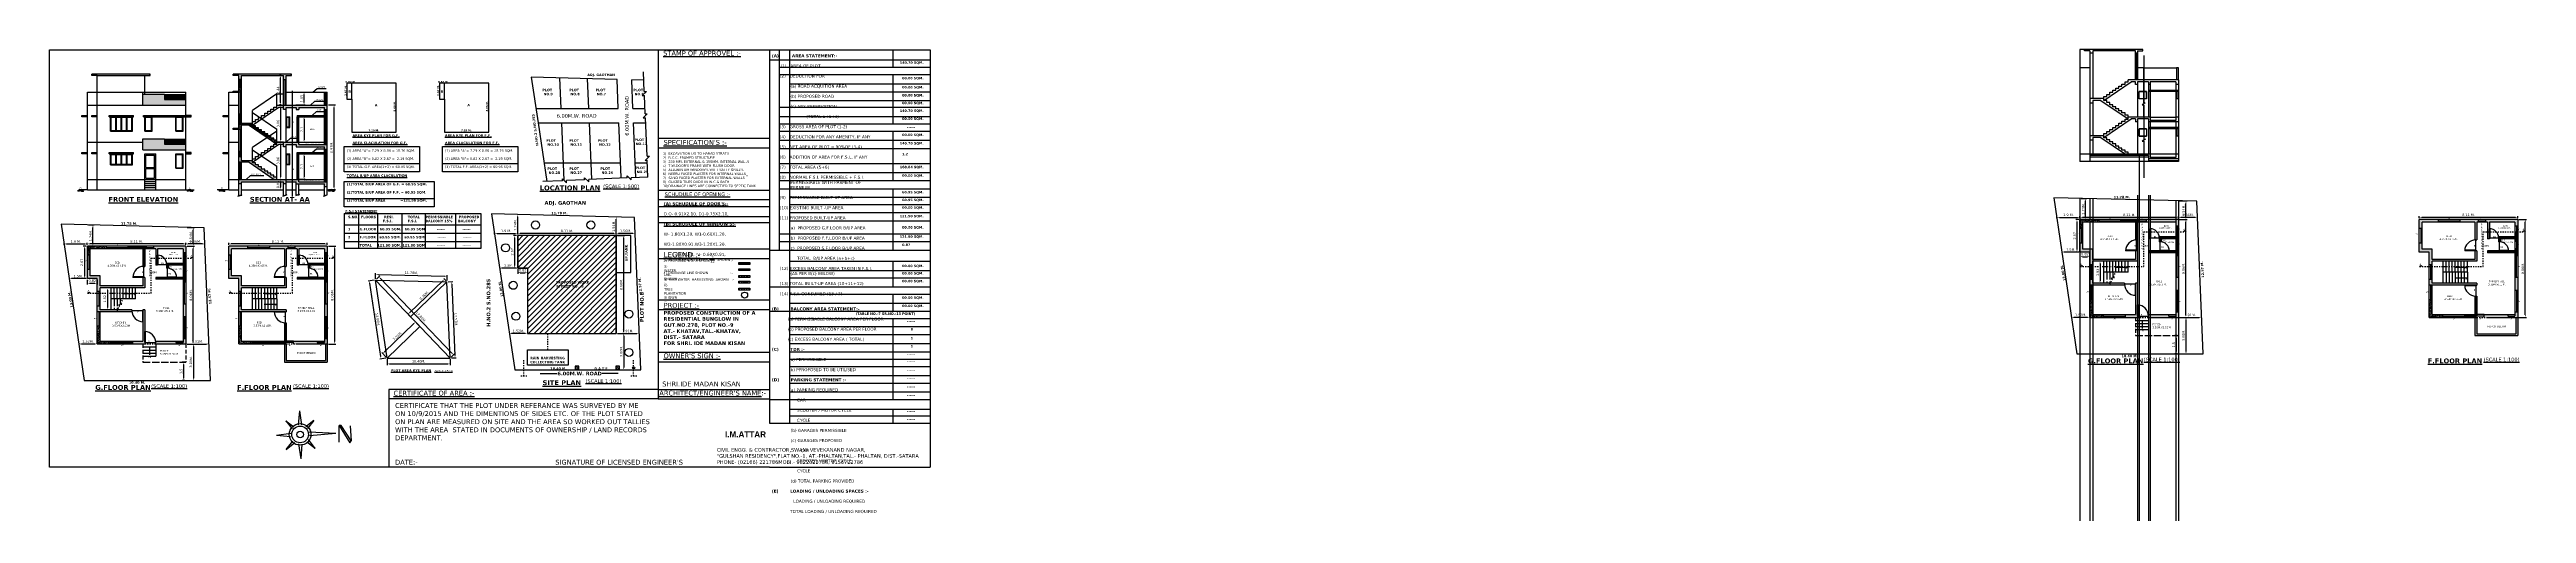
# Model space of a CAD drawing. Header units: millimetres. Extents: x 55 to 259, y 22 to 60.
import ezdxf

# ---------------------------------------------------------------- set-up
doc = ezdxf.new("R2010")
doc.units = ezdxf.units.MM
doc.header["$LTSCALE"] = 0.05
for name, pattern in [('ACAD_ISO02W100', [15, 12, -3]), ('ACAD_ISO03W100', [30, 12, -18]), ('DASHED2', [9.525, 6.35, -3.175])]:
    doc.linetypes.add(name, pattern=pattern)
doc.styles.get("Standard").update_dxf_attribs({"font": 'verdana.ttf', "height": 0.2})
doc.dimstyles.new('ISO-25', dxfattribs={"dimtxt": 0.001, "dimasz": 0.2, "dimexe": 0.1, "dimexo": 0.1, "dimgap": 0.1, "dimtad": 3, "dimdsep": 46, "dimtxsty": 'Standard', "dimcen": -0.09, "dimclrd": 256, "dimclrt": 256, "dimazin": 0, "dimtfac": 1, "dimtmove": 0, "dimatfit": 3, "dimfxl": 1, "dimtolj": 1, "dimarcsym": 0})
pattern_1 = [(37.5, (-461.80121, 206.193137), (-0.0016000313, 0.0489413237), [0, -0.038608, 0, -0.04318, 0, -0.041275]), (7.5, (-461.80121, 206.19314), (0.044952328, 0.07168251), [0, -0.020828, 0, -0.034798, 0, -0.013335]), (327.5, (-461.832453, 206.193137), (0.079099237, 0.0001437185), [0, -0.0127, 0, -0.04572, 0, -0.05969]), (317.5, (-461.83245, 206.19314), (0.076355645, 0.022292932), [0, -0.00635, 0, -0.029972, 0, -0.03429])]
pattern_2 = [(37.5, (-461.80121, 206.193137), (-0.0016000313, 0.0489413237), [0, -0.038608, 0, -0.04318, 0, -0.041275]), (7.5, (-461.80121, 206.19314), (0.044952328, 0.07168251), [0, -0.020828, 0, -0.034798, 0, -0.013335]), (327.5, (-461.832453, 206.193137), (0.079099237, 0.0001437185), [0, -0.0127, 0, -0.04572, 0, -0.05969]), (317.5, (-461.83245, 206.19314), (0.076355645, 0.022292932), [0, -0.00635, 0, -0.029972, 0, -0.03429])]
pattern_3 = [(37.5, (-462.1822, 206.193137), (-0.0016000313, 0.0489413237), [0, -0.038608, 0, -0.04318, 0, -0.041275]), (7.5, (-462.1822, 206.19314), (0.044952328, 0.07168251), [0, -0.020828, 0, -0.034798, 0, -0.013335]), (327.5, (-462.213443, 206.193137), (0.079099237, 0.0001437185), [0, -0.0127, 0, -0.04572, 0, -0.05969]), (317.5, (-462.21344, 206.19314), (0.076355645, 0.022292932), [0, -0.00635, 0, -0.029972, 0, -0.03429])]
pattern_4 = [(45, (-462.1822, 206.19314), (-0.067351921, 0.067351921), []), (45, (-462.1373, 206.19314), (-0.067351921, 0.067351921), [])]
pattern_5 = [(37.5, (-461.80121, 209.873137), (-0.0016000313, 0.0489413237), [0, -0.038608, 0, -0.04318, 0, -0.041275]), (7.5, (-461.80121, 209.87314), (0.044952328, 0.07168251), [0, -0.020828, 0, -0.034798, 0, -0.013335]), (327.5, (-461.832453, 209.873137), (0.079099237, 0.0001437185), [0, -0.0127, 0, -0.04572, 0, -0.05969]), (317.5, (-461.83245, 209.87314), (0.076355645, 0.022292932), [0, -0.00635, 0, -0.029972, 0, -0.03429])]
pattern_6 = [(37.5, (-462.1822, 205.820484), (-0.0016000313, 0.0489413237), [0, -0.038608, 0, -0.04318, 0, -0.041275]), (7.5, (-462.1822, 205.820484), (0.044952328, 0.07168251), [0, -0.020828, 0, -0.034798, 0, -0.013335]), (327.5, (-462.213443, 205.820484), (0.079099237, 0.0001437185), [0, -0.0127, 0, -0.04572, 0, -0.05969]), (317.5, (-462.21344, 205.820484), (0.076355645, 0.022292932), [0, -0.00635, 0, -0.029972, 0, -0.03429])]
pattern_7 = [(37.5, (1.190624, 0.160036), (-0.001600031, 0.048941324), [0, -0.038608, 0, -0.04318, 0, -0.041275]), (7.5, (1.190624, 0.160036), (0.04495233, 0.07168251), [0, -0.020828, 0, -0.034798, 0, -0.013335]), (327.5, (1.159382, 0.160036), (0.079099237, 0.000143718), [0, -0.0127, 0, -0.04572, 0, -0.05969]), (317.5, (1.15938, 0.160036), (0.076355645, 0.022292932), [0, -0.00635, 0, -0.029972, 0, -0.03429])]
pattern_8 = [(37.5, (-298.05499, 208.005908), (-0.0016000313, 0.0489413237), [0, -0.038608, 0, -0.04318, 0, -0.041275]), (7.5, (-298.05499, 208.00591), (0.044952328, 0.07168251), [0, -0.020828, 0, -0.034798, 0, -0.013335]), (327.5, (-298.086233, 208.005908), (0.079099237, 0.0001437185), [0, -0.0127, 0, -0.04572, 0, -0.05969]), (317.5, (-298.08623, 208.00591), (0.076355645, 0.022292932), [0, -0.00635, 0, -0.029972, 0, -0.03429])]
pattern_9 = [(37.5, (-281.754175, 208.005908), (-0.0016000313, 0.0489413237), [0, -0.038608, 0, -0.04318, 0, -0.041275]), (7.5, (-281.754175, 208.00591), (0.044952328, 0.07168251), [0, -0.020828, 0, -0.034798, 0, -0.013335]), (327.5, (-281.785417, 208.005908), (0.079099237, 0.0001437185), [0, -0.0127, 0, -0.04572, 0, -0.05969]), (317.5, (-281.78542, 208.00591), (0.076355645, 0.022292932), [0, -0.00635, 0, -0.029972, 0, -0.03429])]

# ---------------------------------------------------------------- blocks, each defined once
blk = doc.blocks.new('*D21')
at = {"color": 0, "lineweight": -2, "ltscale": 0.05, "transparency": 16777216}
for p, q in [((66.1, 45.79), (66.71, 45.79)), ((66.1, 44.25), (66.71, 44.25))]:
    blk.add_line(p, q, dxfattribs=at)
at = {"lineweight": -2, "ltscale": 0.05, "transparency": 16777216}
blk.add_line((66.61, 44.45), (66.61, 45.59), dxfattribs=at)
at = {"ltscale": 0.05, "transparency": 16777216}
for points in [[(66.58, 45.59), (66.64, 45.59), (66.61, 45.79)], [(66.58, 44.45), (66.64, 44.45), (66.61, 44.25)]]:
    blk.add_solid(points, dxfattribs=at)
at = {"layer": 'Defpoints', "color": 0, "ltscale": 0.05, "transparency": 16777216}
for p in [(66, 45.79), (66.61, 45.79), (66, 44.25)]:
    blk.add_point(p, dxfattribs=at)
at = {"ltscale": 0.05, "transparency": 16777216, "insert": (66.41, 45.02), "char_height": 0.2, "attachment_point": 5, "rotation": 90}
blk.add_mtext('\\A1;1.54M.', dxfattribs=at)
blk = doc.blocks.new('*D22')
at = {"color": 0, "lineweight": -2, "ltscale": 0.05, "transparency": 16777216}
for p, q in [((66.1, 44.25), (66.71, 44.25)), ((66.1, 36.19), (66.71, 36.19))]:
    blk.add_line(p, q, dxfattribs=at)
at = {"lineweight": -2, "ltscale": 0.05, "transparency": 16777216}
blk.add_line((66.61, 36.39), (66.61, 44.05), dxfattribs=at)
at = {"ltscale": 0.05, "transparency": 16777216}
for points in [[(66.58, 44.05), (66.64, 44.05), (66.61, 44.25)], [(66.58, 36.39), (66.64, 36.39), (66.61, 36.19)]]:
    blk.add_solid(points, dxfattribs=at)
at = {"layer": 'Defpoints', "color": 0, "ltscale": 0.05, "transparency": 16777216}
for p in [(66, 44.25), (66.61, 44.25), (66, 36.19)]:
    blk.add_point(p, dxfattribs=at)
at = {"ltscale": 0.05, "transparency": 16777216, "insert": (66.41, 40.22), "char_height": 0.2, "attachment_point": 5, "rotation": 90}
blk.add_mtext('\\A1;8.06M.', dxfattribs=at)
blk = doc.blocks.new('*D23')
at = {"color": 0, "lineweight": -2, "ltscale": 0.05, "transparency": 16777216}
for p, q in [((66.1, 36.19), (66.72, 36.19)), ((66.1, 33.19), (66.72, 33.19))]:
    blk.add_line(p, q, dxfattribs=at)
at = {"lineweight": -2, "ltscale": 0.05, "transparency": 16777216}
blk.add_line((66.62, 35.99), (66.62, 33.39), dxfattribs=at)
at = {"ltscale": 0.05, "transparency": 16777216}
for points in [[(66.58, 35.99), (66.65, 35.99), (66.62, 36.19)], [(66.58, 33.39), (66.65, 33.39), (66.62, 33.19)]]:
    blk.add_solid(points, dxfattribs=at)
at = {"layer": 'Defpoints', "color": 0, "ltscale": 0.05, "transparency": 16777216}
for p in [(66, 36.19), (66, 33.19), (66.62, 33.19)]:
    blk.add_point(p, dxfattribs=at)
at = {"ltscale": 0.05, "transparency": 16777216, "insert": (66.41, 34.72), "char_height": 0.2, "attachment_point": 5, "rotation": 90}
blk.add_mtext('\\A1;3.00M.', dxfattribs=at)
blk = doc.blocks.new('*D24')
at = {"color": 0, "lineweight": -2, "ltscale": 0.05, "transparency": 16777216}
for p, q in [((55.98, 44.35), (55.98, 44.53)), ((57.88, 44.35), (57.88, 44.53))]:
    blk.add_line(p, q, dxfattribs=at)
at = {"lineweight": -2, "ltscale": 0.05, "transparency": 16777216}
blk.add_line((56.18, 44.43), (57.68, 44.43), dxfattribs=at)
at = {"ltscale": 0.05, "transparency": 16777216}
for points in [[(56.18, 44.46), (56.18, 44.39), (55.98, 44.43)], [(57.68, 44.46), (57.68, 44.39), (57.88, 44.43)]]:
    blk.add_solid(points, dxfattribs=at)
at = {"layer": 'Defpoints', "color": 0, "ltscale": 0.05, "transparency": 16777216}
for p in [(55.98, 44.25), (57.88, 44.43), (57.88, 44.25)]:
    blk.add_point(p, dxfattribs=at)
at = {"ltscale": 0.05, "transparency": 16777216, "insert": (56.93, 44.63), "char_height": 0.2, "attachment_point": 5}
blk.add_mtext('\\A1;1.9 M.', dxfattribs=at)
blk = doc.blocks.new('*D25')
at = {"color": 0, "lineweight": -2, "ltscale": 0.05, "transparency": 16777216}
for p, q in [((57.88, 44.35), (57.88, 44.53)), ((66, 44.35), (66, 44.53))]:
    blk.add_line(p, q, dxfattribs=at)
at = {"lineweight": -2, "ltscale": 0.05, "transparency": 16777216}
blk.add_line((65.8, 44.43), (58.08, 44.43), dxfattribs=at)
at = {"ltscale": 0.05, "transparency": 16777216}
for points in [[(58.08, 44.46), (58.08, 44.39), (57.88, 44.43)], [(65.8, 44.46), (65.8, 44.39), (66, 44.43)]]:
    blk.add_solid(points, dxfattribs=at)
at = {"layer": 'Defpoints', "color": 0, "ltscale": 0.05, "transparency": 16777216}
for p in [(57.88, 44.43), (57.88, 44.25), (66, 44.25)]:
    blk.add_point(p, dxfattribs=at)
at = {"ltscale": 0.05, "transparency": 16777216, "insert": (61.94, 44.63), "char_height": 0.2, "attachment_point": 5}
blk.add_mtext('\\A1;8.11 M.', dxfattribs=at)
blk = doc.blocks.new('*D26')
at = {"color": 0, "lineweight": -2, "ltscale": 0.05, "transparency": 16777216}
for p, q in [((66, 44.35), (66, 44.53)), ((67.56, 44.35), (67.56, 44.53))]:
    blk.add_line(p, q, dxfattribs=at)
at = {"lineweight": -2, "ltscale": 0.05, "transparency": 16777216}
blk.add_line((67.36, 44.43), (66.2, 44.43), dxfattribs=at)
at = {"ltscale": 0.05, "transparency": 16777216}
for points in [[(66.2, 44.46), (66.2, 44.39), (66, 44.43)], [(67.36, 44.46), (67.36, 44.39), (67.56, 44.43)]]:
    blk.add_solid(points, dxfattribs=at)
at = {"layer": 'Defpoints', "color": 0, "ltscale": 0.05, "transparency": 16777216}
for p in [(66, 44.43), (66, 44.25), (67.56, 44.25)]:
    blk.add_point(p, dxfattribs=at)
at = {"ltscale": 0.05, "transparency": 16777216, "insert": (66.78, 44.63), "char_height": 0.2, "attachment_point": 5}
blk.add_mtext('\\A1;1.56M.', dxfattribs=at)
blk = doc.blocks.new('*D27')
at = {"lineweight": -2, "ltscale": 0.05, "transparency": 16777216}
blk.add_line((58.5, 36.19), (57.39, 36.19), dxfattribs=at)
at = {"ltscale": 0.05, "transparency": 16777216}
for points in [[(57.39, 36.23), (57.39, 36.16), (57.19, 36.19)], [(58.5, 36.23), (58.5, 36.16), (58.7, 36.19)]]:
    blk.add_solid(points, dxfattribs=at)
at = {"layer": 'Defpoints', "color": 0, "ltscale": 0.05, "transparency": 16777216}
for p in [(57.19, 36.19), (57.19, 36.19), (58.7, 36.19)]:
    blk.add_point(p, dxfattribs=at)
at = {"ltscale": 0.05, "transparency": 16777216, "insert": (57.94, 36.4), "char_height": 0.2, "attachment_point": 5}
blk.add_mtext('\\A1;1.52M.', dxfattribs=at)
blk = doc.blocks.new('*D28')
at = {"lineweight": -2, "ltscale": 0.05, "transparency": 16777216}
blk.add_line((66.2, 36.19), (67.7, 36.19), dxfattribs=at)
at = {"ltscale": 0.05, "transparency": 16777216}
for points in [[(66.2, 36.23), (66.2, 36.16), (66, 36.19)], [(67.7, 36.23), (67.7, 36.16), (67.9, 36.19)]]:
    blk.add_solid(points, dxfattribs=at)
at = {"layer": 'Defpoints', "color": 0, "ltscale": 0.05, "transparency": 16777216}
for p in [(66, 36.19), (67.9, 36.19), (67.9, 36.19)]:
    blk.add_point(p, dxfattribs=at)
at = {"ltscale": 0.05, "transparency": 16777216, "insert": (66.95, 36.4), "char_height": 0.2, "attachment_point": 5}
blk.add_mtext('\\A1;1.91M.', dxfattribs=at)
blk = doc.blocks.new('*D29')
at = {"lineweight": -2, "ltscale": 0.05, "transparency": 16777216}
blk.add_line((57.68, 41.58), (56.58, 41.58), dxfattribs=at)
at = {"ltscale": 0.05, "transparency": 16777216}
for points in [[(56.58, 41.61), (56.58, 41.54), (56.38, 41.58)], [(57.68, 41.61), (57.68, 41.54), (57.88, 41.58)]]:
    blk.add_solid(points, dxfattribs=at)
at = {"layer": 'Defpoints', "color": 0, "ltscale": 0.05, "transparency": 16777216}
for p in [(56.38, 41.58), (56.38, 41.58), (57.88, 41.58)]:
    blk.add_point(p, dxfattribs=at)
at = {"ltscale": 0.05, "transparency": 16777216, "insert": (57.13, 41.78), "char_height": 0.2, "attachment_point": 5}
blk.add_mtext('\\A1;1.5M.', dxfattribs=at)
blk = doc.blocks.new('*D30')
at = {"color": 0, "lineweight": -2, "ltscale": 0.05, "transparency": 16777216}
for p, q in [((57.98, 45.99), (58.44, 45.99)), ((57.98, 44.25), (58.44, 44.25))]:
    blk.add_line(p, q, dxfattribs=at)
at = {"lineweight": -2, "ltscale": 0.05, "transparency": 16777216}
blk.add_line((58.34, 44.45), (58.34, 45.79), dxfattribs=at)
at = {"ltscale": 0.05, "transparency": 16777216}
for points in [[(58.31, 45.79), (58.38, 45.79), (58.34, 45.99)], [(58.31, 44.45), (58.38, 44.45), (58.34, 44.25)]]:
    blk.add_solid(points, dxfattribs=at)
at = {"layer": 'Defpoints', "color": 0, "ltscale": 0.05, "transparency": 16777216}
for p in [(57.88, 45.99), (58.34, 45.99), (57.88, 44.25)]:
    blk.add_point(p, dxfattribs=at)
at = {"ltscale": 0.05, "transparency": 16777216, "insert": (58.14, 45.12), "char_height": 0.2, "attachment_point": 5, "rotation": 90}
blk.add_mtext('\\A1;1.74M.', dxfattribs=at)
blk = doc.blocks.new('*D31')
at = {"color": 0, "lineweight": -2, "ltscale": 0.05, "transparency": 16777216}
for p, q in [((77.74, 44.25), (78.36, 44.25)), ((77.74, 36.19), (78.36, 36.19))]:
    blk.add_line(p, q, dxfattribs=at)
at = {"lineweight": -2, "ltscale": 0.05, "transparency": 16777216}
blk.add_line((78.26, 36.39), (78.26, 44.05), dxfattribs=at)
at = {"ltscale": 0.05, "transparency": 16777216}
for points in [[(78.22, 44.05), (78.29, 44.05), (78.26, 44.25)], [(78.22, 36.39), (78.29, 36.39), (78.26, 36.19)]]:
    blk.add_solid(points, dxfattribs=at)
at = {"layer": 'Defpoints', "color": 0, "ltscale": 0.05, "transparency": 16777216}
for p in [(77.64, 44.25), (78.26, 44.25), (77.64, 36.19)]:
    blk.add_point(p, dxfattribs=at)
at = {"ltscale": 0.05, "transparency": 16777216, "insert": (78.05, 40.22), "char_height": 0.2, "attachment_point": 5, "rotation": 90}
blk.add_mtext('\\A1;8.06M.', dxfattribs=at)
blk = doc.blocks.new('*D32')
at = {"color": 0, "lineweight": -2, "ltscale": 0.05, "transparency": 16777216}
for p, q in [((69.53, 44.35), (69.53, 44.53)), ((77.64, 44.35), (77.64, 44.53))]:
    blk.add_line(p, q, dxfattribs=at)
at = {"lineweight": -2, "ltscale": 0.05, "transparency": 16777216}
blk.add_line((77.44, 44.43), (69.73, 44.43), dxfattribs=at)
at = {"ltscale": 0.05, "transparency": 16777216}
for points in [[(69.73, 44.46), (69.73, 44.39), (69.53, 44.43)], [(77.44, 44.46), (77.44, 44.39), (77.64, 44.43)]]:
    blk.add_solid(points, dxfattribs=at)
at = {"layer": 'Defpoints', "color": 0, "ltscale": 0.05, "transparency": 16777216}
for p in [(69.53, 44.43), (69.53, 44.25), (77.64, 44.25)]:
    blk.add_point(p, dxfattribs=at)
at = {"ltscale": 0.05, "transparency": 16777216, "insert": (73.58, 44.63), "char_height": 0.2, "attachment_point": 5}
blk.add_mtext('\\A1;8.11 M.', dxfattribs=at)
blk = doc.blocks.new('*D33')
at = {"color": 0, "lineweight": -2, "ltscale": 0.05, "transparency": 16777216}
for p, q in [((75.26, 54.91), (75.83, 54.91)), ((75.26, 52.81), (75.83, 52.81))]:
    blk.add_line(p, q, dxfattribs=at)
at = {"lineweight": -2, "ltscale": 0.05, "transparency": 16777216}
blk.add_line((75.73, 54.71), (75.73, 53.01), dxfattribs=at)
at = {"ltscale": 0.05, "transparency": 16777216}
for points in [[(75.7, 54.71), (75.77, 54.71), (75.73, 54.91)], [(75.7, 53.01), (75.77, 53.01), (75.73, 52.81)]]:
    blk.add_solid(points, dxfattribs=at)
at = {"layer": 'Defpoints', "color": 0, "ltscale": 0.05, "transparency": 16777216}
for p in [(75.16, 54.91), (75.16, 52.81), (75.73, 52.81)]:
    blk.add_point(p, dxfattribs=at)
at = {"ltscale": 0.05, "transparency": 16777216, "insert": (75.53, 53.86), "char_height": 0.2, "attachment_point": 5, "rotation": 90}
blk.add_mtext('\\A1;2.1', dxfattribs=at)
blk = doc.blocks.new('*D34')
at = {"color": 0, "lineweight": -2, "ltscale": 0.05, "transparency": 16777216}
for p, q in [((75.06, 56.92), (75.83, 56.92)), ((75.06, 55.87), (75.83, 55.87))]:
    blk.add_line(p, q, dxfattribs=at)
at = {"lineweight": -2, "ltscale": 0.05, "transparency": 16777216}
blk.add_line((75.73, 56.07), (75.73, 56.72), dxfattribs=at)
at = {"ltscale": 0.05, "transparency": 16777216}
for points in [[(75.7, 56.72), (75.77, 56.72), (75.73, 56.92)], [(75.7, 56.07), (75.77, 56.07), (75.73, 55.87)]]:
    blk.add_solid(points, dxfattribs=at)
at = {"layer": 'Defpoints', "color": 0, "ltscale": 0.05, "transparency": 16777216}
for p in [(74.96, 56.92), (74.96, 55.87), (75.73, 56.92)]:
    blk.add_point(p, dxfattribs=at)
at = {"ltscale": 0.05, "transparency": 16777216, "insert": (75.53, 56.39), "char_height": 0.2, "attachment_point": 5, "rotation": 90}
blk.add_mtext('\\A1;1.05', dxfattribs=at)
blk = doc.blocks.new('*D35')
at = {"color": 0, "lineweight": -2, "ltscale": 0.05, "transparency": 16777216}
for p, q in [((73.84, 58.31), (73.7, 58.31)), ((73.84, 55.87), (73.7, 55.87))]:
    blk.add_line(p, q, dxfattribs=at)
at = {"lineweight": -2, "ltscale": 0.05, "transparency": 16777216}
blk.add_line((73.8, 56.07), (73.8, 58.11), dxfattribs=at)
at = {"ltscale": 0.05, "transparency": 16777216}
for points in [[(73.76, 58.11), (73.83, 58.11), (73.8, 58.31)], [(73.76, 56.07), (73.83, 56.07), (73.8, 55.87)]]:
    blk.add_solid(points, dxfattribs=at)
at = {"layer": 'Defpoints', "color": 0, "ltscale": 0.05, "transparency": 16777216}
for p in [(73.8, 58.31), (73.94, 58.31), (73.94, 55.87)]:
    blk.add_point(p, dxfattribs=at)
at = {"ltscale": 0.05, "transparency": 16777216, "insert": (73.59, 57.09), "char_height": 0.2, "attachment_point": 5, "rotation": 90}
blk.add_mtext('\\A1;2.44', dxfattribs=at)
blk = doc.blocks.new('*D36')
at = {"lineweight": -2, "ltscale": 0.05, "transparency": 16777216}
blk.add_line((73.8, 55.67), (73.8, 53.01), dxfattribs=at)
at = {"ltscale": 0.05, "transparency": 16777216}
for points in [[(73.76, 55.67), (73.83, 55.67), (73.8, 55.87)], [(73.76, 53.01), (73.83, 53.01), (73.8, 52.81)]]:
    blk.add_solid(points, dxfattribs=at)
at = {"layer": 'Defpoints', "color": 0, "ltscale": 0.05, "transparency": 16777216}
for p in [(73.8, 55.87), (73.8, 52.81), (73.8, 52.81)]:
    blk.add_point(p, dxfattribs=at)
at = {"ltscale": 0.05, "transparency": 16777216, "insert": (73.59, 54.34), "char_height": 0.2, "attachment_point": 5, "rotation": 90}
blk.add_mtext('\\A1;3.06', dxfattribs=at)
blk = doc.blocks.new('*D37')
at = {"lineweight": -2, "ltscale": 0.05, "transparency": 16777216}
blk.add_line((73.8, 52.61), (73.8, 49.95), dxfattribs=at)
at = {"ltscale": 0.05, "transparency": 16777216}
for points in [[(73.76, 52.61), (73.83, 52.61), (73.8, 52.81)], [(73.76, 49.95), (73.83, 49.95), (73.8, 49.75)]]:
    blk.add_solid(points, dxfattribs=at)
at = {"layer": 'Defpoints', "color": 0, "ltscale": 0.05, "transparency": 16777216}
for p in [(73.8, 52.81), (73.8, 49.75), (73.8, 49.75)]:
    blk.add_point(p, dxfattribs=at)
at = {"ltscale": 0.05, "transparency": 16777216, "insert": (73.59, 51.28), "char_height": 0.2, "attachment_point": 5, "rotation": 90}
blk.add_mtext('\\A1;3.06', dxfattribs=at)
blk = doc.blocks.new('*D38')
at = {"lineweight": -2, "ltscale": 0.05, "transparency": 16777216}
blk.add_line((73.8, 49.55), (73.8, 49.1), dxfattribs=at)
at = {"ltscale": 0.05, "transparency": 16777216}
for points in [[(73.76, 49.55), (73.83, 49.55), (73.8, 49.75)], [(73.76, 49.1), (73.83, 49.1), (73.8, 48.9)]]:
    blk.add_solid(points, dxfattribs=at)
at = {"layer": 'Defpoints', "color": 0, "ltscale": 0.05, "transparency": 16777216}
for p in [(73.8, 49.75), (73.8, 48.9), (73.8, 48.9)]:
    blk.add_point(p, dxfattribs=at)
at = {"ltscale": 0.05, "transparency": 16777216, "insert": (73.59, 49.32), "char_height": 0.2, "attachment_point": 5, "rotation": 90}
blk.add_mtext('\\A1;0.85', dxfattribs=at)
blk = doc.blocks.new('*D39')
at = {"color": 0, "lineweight": -2, "ltscale": 0.05, "transparency": 16777216}
for p, q in [((75.26, 51.85), (75.83, 51.85)), ((75.26, 49.75), (75.83, 49.75))]:
    blk.add_line(p, q, dxfattribs=at)
at = {"lineweight": -2, "ltscale": 0.05, "transparency": 16777216}
blk.add_line((75.73, 51.65), (75.73, 49.95), dxfattribs=at)
at = {"ltscale": 0.05, "transparency": 16777216}
for points in [[(75.7, 51.65), (75.77, 51.65), (75.73, 51.85)], [(75.7, 49.95), (75.77, 49.95), (75.73, 49.75)]]:
    blk.add_solid(points, dxfattribs=at)
at = {"layer": 'Defpoints', "color": 0, "ltscale": 0.05, "transparency": 16777216}
for p in [(75.16, 51.85), (75.16, 49.75), (75.73, 49.75)]:
    blk.add_point(p, dxfattribs=at)
at = {"ltscale": 0.05, "transparency": 16777216, "insert": (75.53, 50.8), "char_height": 0.2, "attachment_point": 5, "rotation": 90}
blk.add_mtext('\\A1;2.1', dxfattribs=at)
blk = doc.blocks.new('*D40')
at = {"color": 0, "lineweight": -2, "ltscale": 0.05, "transparency": 16777216}
for p, q in [((57.88, 41.48), (57.88, 41.1)), ((58.7, 41.48), (58.7, 41.1))]:
    blk.add_line(p, q, dxfattribs=at)
at = {"lineweight": -2, "ltscale": 0.05, "transparency": 16777216}
blk.add_line((58.08, 41.2), (58.5, 41.2), dxfattribs=at)
at = {"ltscale": 0.05, "transparency": 16777216}
for points in [[(58.08, 41.23), (58.08, 41.16), (57.88, 41.2)], [(58.5, 41.23), (58.5, 41.16), (58.7, 41.2)]]:
    blk.add_solid(points, dxfattribs=at)
at = {"layer": 'Defpoints', "color": 0, "ltscale": 0.05, "transparency": 16777216}
for p in [(57.88, 41.58), (58.7, 41.58), (58.7, 41.2)]:
    blk.add_point(p, dxfattribs=at)
at = {"ltscale": 0.05, "transparency": 16777216, "insert": (58.29, 41.4), "char_height": 0.2, "attachment_point": 5}
blk.add_mtext('\\A1;0.82', dxfattribs=at)
blk = doc.blocks.new('*D41')
at = {"color": 0, "lineweight": -2, "ltscale": 0.05, "transparency": 16777216}
for p, q in [((59.74, 40.82), (59.43, 40.82)), ((59.74, 39), (59.43, 39))]:
    blk.add_line(p, q, dxfattribs=at)
at = {"lineweight": -2, "ltscale": 0.05, "transparency": 16777216}
blk.add_line((59.53, 40.62), (59.53, 39.2), dxfattribs=at)
at = {"ltscale": 0.05, "transparency": 16777216}
for points in [[(59.5, 40.62), (59.56, 40.62), (59.53, 40.82)], [(59.5, 39.2), (59.56, 39.2), (59.53, 39)]]:
    blk.add_solid(points, dxfattribs=at)
at = {"layer": 'Defpoints', "color": 0, "ltscale": 0.05, "transparency": 16777216}
for p in [(59.84, 40.82), (59.53, 39), (59.84, 39)]:
    blk.add_point(p, dxfattribs=at)
at = {"ltscale": 0.05, "transparency": 16777216, "insert": (59.33, 39.91), "char_height": 0.2, "attachment_point": 5, "rotation": 90}
blk.add_mtext('\\A1;1.82', dxfattribs=at)
blk = doc.blocks.new('*D1')
at = {"color": 0, "lineweight": -2, "ltscale": 0.05, "transparency": 16777216}
for p, q in [((57.78, 44.25), (57.54, 44.25)), ((57.78, 41.58), (57.54, 41.58))]:
    blk.add_line(p, q, dxfattribs=at)
at = {"lineweight": -2, "ltscale": 0.05, "transparency": 16777216}
blk.add_line((57.64, 44.05), (57.64, 41.78), dxfattribs=at)
at = {"ltscale": 0.05, "transparency": 16777216}
for points in [[(57.6, 44.05), (57.67, 44.05), (57.64, 44.25)], [(57.6, 41.78), (57.67, 41.78), (57.64, 41.58)]]:
    blk.add_solid(points, dxfattribs=at)
at = {"layer": 'Defpoints', "color": 0, "ltscale": 0.05, "transparency": 16777216}
for p in [(57.88, 44.25), (57.64, 41.58), (57.88, 41.58)]:
    blk.add_point(p, dxfattribs=at)
at = {"ltscale": 0.05, "transparency": 16777216, "insert": (57.43, 42.91), "char_height": 0.2, "attachment_point": 5, "rotation": 90}
blk.add_mtext('\\A1;2.67', dxfattribs=at)
blk = doc.blocks.new('*D2')
at = {"lineweight": -2, "ltscale": 0.05, "transparency": 16777216}
blk.add_line((101.44, 45.32), (101.44, 46.46), dxfattribs=at)
at = {"ltscale": 0.05, "transparency": 16777216}
for points in [[(101.41, 46.46), (101.48, 46.46), (101.44, 46.66)], [(101.41, 45.32), (101.48, 45.32), (101.44, 45.12)]]:
    blk.add_solid(points, dxfattribs=at)
at = {"layer": 'Defpoints', "color": 0, "ltscale": 0.05, "transparency": 16777216}
for p in [(101.44, 46.66), (101.44, 46.66), (101.44, 45.12)]:
    blk.add_point(p, dxfattribs=at)
at = {"ltscale": 0.05, "transparency": 16777216, "insert": (101.24, 45.89), "char_height": 0.2, "attachment_point": 5, "rotation": 90}
blk.add_mtext('\\A1;1.54M.', dxfattribs=at)
blk = doc.blocks.new('*D3')
at = {"color": 0, "lineweight": -2, "ltscale": 0.05, "transparency": 16777216}
for p, q in [((101.54, 45.12), (102.16, 45.12)), ((101.54, 37.06), (102.16, 37.06))]:
    blk.add_line(p, q, dxfattribs=at)
at = {"lineweight": -2, "ltscale": 0.05, "transparency": 16777216}
blk.add_line((102.06, 37.26), (102.06, 44.92), dxfattribs=at)
at = {"ltscale": 0.05, "transparency": 16777216}
for points in [[(102.03, 44.92), (102.09, 44.92), (102.06, 45.12)], [(102.03, 37.26), (102.09, 37.26), (102.06, 37.06)]]:
    blk.add_solid(points, dxfattribs=at)
at = {"layer": 'Defpoints', "color": 0, "ltscale": 0.05, "transparency": 16777216}
for p in [(101.44, 45.12), (102.06, 45.12), (101.44, 37.06)]:
    blk.add_point(p, dxfattribs=at)
at = {"ltscale": 0.05, "transparency": 16777216, "insert": (101.85, 41.09), "char_height": 0.2, "attachment_point": 5, "rotation": 90}
blk.add_mtext('\\A1;8.06M.', dxfattribs=at)
blk = doc.blocks.new('*D4')
at = {"color": 0, "lineweight": -2, "ltscale": 0.05, "transparency": 16777216}
for p, q in [((101.54, 37.06), (102.16, 37.06)), ((101.54, 34.06), (102.16, 34.06))]:
    blk.add_line(p, q, dxfattribs=at)
at = {"lineweight": -2, "ltscale": 0.05, "transparency": 16777216}
blk.add_line((102.06, 36.86), (102.06, 34.26), dxfattribs=at)
at = {"ltscale": 0.05, "transparency": 16777216}
for points in [[(102.03, 36.86), (102.1, 36.86), (102.06, 37.06)], [(102.03, 34.26), (102.1, 34.26), (102.06, 34.06)]]:
    blk.add_solid(points, dxfattribs=at)
at = {"layer": 'Defpoints', "color": 0, "ltscale": 0.05, "transparency": 16777216}
for p in [(101.44, 37.06), (101.44, 34.06), (102.06, 34.06)]:
    blk.add_point(p, dxfattribs=at)
at = {"ltscale": 0.05, "transparency": 16777216, "insert": (101.86, 35.59), "char_height": 0.2, "attachment_point": 5, "rotation": 90}
blk.add_mtext('\\A1;3.00M.', dxfattribs=at)
blk = doc.blocks.new('*D5')
at = {"color": 0, "lineweight": -2, "ltscale": 0.05, "transparency": 16777216}
for p, q in [((91.43, 45.22), (91.43, 45.39)), ((93.33, 45.22), (93.33, 45.39))]:
    blk.add_line(p, q, dxfattribs=at)
at = {"lineweight": -2, "ltscale": 0.05, "transparency": 16777216}
blk.add_line((91.63, 45.29), (93.13, 45.29), dxfattribs=at)
at = {"ltscale": 0.05, "transparency": 16777216}
for points in [[(91.63, 45.33), (91.63, 45.26), (91.43, 45.29)], [(93.13, 45.33), (93.13, 45.26), (93.33, 45.29)]]:
    blk.add_solid(points, dxfattribs=at)
at = {"layer": 'Defpoints', "color": 0, "ltscale": 0.05, "transparency": 16777216}
for p in [(91.43, 45.12), (93.33, 45.29), (93.33, 45.12)]:
    blk.add_point(p, dxfattribs=at)
at = {"ltscale": 0.05, "transparency": 16777216, "insert": (92.38, 45.5), "char_height": 0.2, "attachment_point": 5}
blk.add_mtext('\\A1;1.9 M.', dxfattribs=at)
blk = doc.blocks.new('*D6')
at = {"color": 0, "lineweight": -2, "ltscale": 0.05, "transparency": 16777216}
for p, q in [((93.33, 45.22), (93.33, 45.39)), ((101.44, 45.22), (101.44, 45.39))]:
    blk.add_line(p, q, dxfattribs=at)
at = {"lineweight": -2, "ltscale": 0.05, "transparency": 16777216}
blk.add_line((101.24, 45.29), (93.53, 45.29), dxfattribs=at)
at = {"ltscale": 0.05, "transparency": 16777216}
for points in [[(93.53, 45.33), (93.53, 45.26), (93.33, 45.29)], [(101.24, 45.33), (101.24, 45.26), (101.44, 45.29)]]:
    blk.add_solid(points, dxfattribs=at)
at = {"layer": 'Defpoints', "color": 0, "ltscale": 0.05, "transparency": 16777216}
for p in [(93.33, 45.29), (93.33, 45.12), (101.44, 45.12)]:
    blk.add_point(p, dxfattribs=at)
at = {"ltscale": 0.05, "transparency": 16777216, "insert": (97.39, 45.5), "char_height": 0.2, "attachment_point": 5}
blk.add_mtext('\\A1;8.11 M.', dxfattribs=at)
blk = doc.blocks.new('*D7')
at = {"color": 0, "lineweight": -2, "ltscale": 0.05, "transparency": 16777216}
for p, q in [((101.44, 45.22), (101.44, 45.39)), ((103.01, 45.22), (103.01, 45.39))]:
    blk.add_line(p, q, dxfattribs=at)
at = {"lineweight": -2, "ltscale": 0.05, "transparency": 16777216}
blk.add_line((102.81, 45.29), (101.64, 45.29), dxfattribs=at)
at = {"ltscale": 0.05, "transparency": 16777216}
for points in [[(101.64, 45.33), (101.64, 45.26), (101.44, 45.29)], [(102.81, 45.33), (102.81, 45.26), (103.01, 45.29)]]:
    blk.add_solid(points, dxfattribs=at)
at = {"layer": 'Defpoints', "color": 0, "ltscale": 0.05, "transparency": 16777216}
for p in [(101.44, 45.29), (101.44, 45.12), (103.01, 45.12)]:
    blk.add_point(p, dxfattribs=at)
at = {"ltscale": 0.05, "transparency": 16777216, "insert": (102.22, 45.5), "char_height": 0.2, "attachment_point": 5}
blk.add_mtext('\\A1;1.56M.', dxfattribs=at)
blk = doc.blocks.new('*D8')
at = {"lineweight": -2, "ltscale": 0.05, "transparency": 16777216}
blk.add_line((93.95, 37.06), (92.83, 37.06), dxfattribs=at)
at = {"ltscale": 0.05, "transparency": 16777216}
for points in [[(92.83, 37.09), (92.83, 37.03), (92.63, 37.06)], [(93.95, 37.09), (93.95, 37.03), (94.15, 37.06)]]:
    blk.add_solid(points, dxfattribs=at)
at = {"layer": 'Defpoints', "color": 0, "ltscale": 0.05, "transparency": 16777216}
for p in [(92.63, 37.06), (92.63, 37.06), (94.15, 37.06)]:
    blk.add_point(p, dxfattribs=at)
at = {"ltscale": 0.05, "transparency": 16777216, "insert": (93.39, 37.26), "char_height": 0.2, "attachment_point": 5}
blk.add_mtext('\\A1;1.52M.', dxfattribs=at)
blk = doc.blocks.new('*D9')
at = {"lineweight": -2, "ltscale": 0.05, "transparency": 16777216}
blk.add_line((101.64, 37.06), (103.15, 37.06), dxfattribs=at)
at = {"ltscale": 0.05, "transparency": 16777216}
for points in [[(101.64, 37.09), (101.64, 37.03), (101.44, 37.06)], [(103.15, 37.09), (103.15, 37.03), (103.35, 37.06)]]:
    blk.add_solid(points, dxfattribs=at)
at = {"layer": 'Defpoints', "color": 0, "ltscale": 0.05, "transparency": 16777216}
for p in [(101.44, 37.06), (103.35, 37.06), (103.35, 37.06)]:
    blk.add_point(p, dxfattribs=at)
at = {"ltscale": 0.05, "transparency": 16777216, "insert": (102.4, 37.26), "char_height": 0.2, "attachment_point": 5}
blk.add_mtext('\\A1;1.91M.', dxfattribs=at)
blk = doc.blocks.new('*D10')
at = {"lineweight": -2, "ltscale": 0.05, "transparency": 16777216}
blk.add_line((93.13, 42.44), (92.03, 42.44), dxfattribs=at)
at = {"ltscale": 0.05, "transparency": 16777216}
for points in [[(92.03, 42.48), (92.03, 42.41), (91.83, 42.44)], [(93.13, 42.48), (93.13, 42.41), (93.33, 42.44)]]:
    blk.add_solid(points, dxfattribs=at)
at = {"layer": 'Defpoints', "color": 0, "ltscale": 0.05, "transparency": 16777216}
for p in [(91.83, 42.44), (91.83, 42.44), (93.33, 42.44)]:
    blk.add_point(p, dxfattribs=at)
at = {"ltscale": 0.05, "transparency": 16777216, "insert": (92.58, 42.65), "char_height": 0.2, "attachment_point": 5}
blk.add_mtext('\\A1;1.5M.', dxfattribs=at)
blk = doc.blocks.new('*D11')
at = {"lineweight": -2, "ltscale": 0.05, "transparency": 16777216}
blk.add_line((93.33, 45.32), (93.33, 46.66), dxfattribs=at)
at = {"ltscale": 0.05, "transparency": 16777216}
for points in [[(93.3, 46.66), (93.36, 46.66), (93.33, 46.86)], [(93.3, 45.32), (93.36, 45.32), (93.33, 45.12)]]:
    blk.add_solid(points, dxfattribs=at)
at = {"layer": 'Defpoints', "color": 0, "ltscale": 0.05, "transparency": 16777216}
for p in [(93.33, 46.86), (93.33, 46.86), (93.33, 45.12)]:
    blk.add_point(p, dxfattribs=at)
at = {"ltscale": 0.05, "transparency": 16777216, "insert": (93.13, 45.99), "char_height": 0.2, "attachment_point": 5, "rotation": 90}
blk.add_mtext('\\A1;1.74M.', dxfattribs=at)
blk = doc.blocks.new('*D12')
at = {"color": 0, "lineweight": -2, "ltscale": 0.05, "transparency": 16777216}
for p, q in [((93.33, 42.34), (93.33, 41.96)), ((94.15, 42.34), (94.15, 41.96))]:
    blk.add_line(p, q, dxfattribs=at)
at = {"lineweight": -2, "ltscale": 0.05, "transparency": 16777216}
blk.add_line((93.53, 42.06), (93.95, 42.06), dxfattribs=at)
at = {"ltscale": 0.05, "transparency": 16777216}
for points in [[(93.53, 42.1), (93.53, 42.03), (93.33, 42.06)], [(93.95, 42.1), (93.95, 42.03), (94.15, 42.06)]]:
    blk.add_solid(points, dxfattribs=at)
at = {"layer": 'Defpoints', "color": 0, "ltscale": 0.05, "transparency": 16777216}
for p in [(93.33, 42.44), (94.15, 42.44), (94.15, 42.06)]:
    blk.add_point(p, dxfattribs=at)
at = {"ltscale": 0.05, "transparency": 16777216, "insert": (93.74, 42.27), "char_height": 0.2, "attachment_point": 5}
blk.add_mtext('\\A1;0.82', dxfattribs=at)
blk = doc.blocks.new('*D13')
at = {"color": 0, "lineweight": -2, "ltscale": 0.05, "transparency": 16777216}
for p, q in [((93.23, 45.12), (92.98, 45.12)), ((93.23, 42.44), (92.98, 42.44))]:
    blk.add_line(p, q, dxfattribs=at)
at = {"lineweight": -2, "ltscale": 0.05, "transparency": 16777216}
blk.add_line((93.08, 44.92), (93.08, 42.64), dxfattribs=at)
at = {"ltscale": 0.05, "transparency": 16777216}
for points in [[(93.05, 44.92), (93.12, 44.92), (93.08, 45.12)], [(93.05, 42.64), (93.12, 42.64), (93.08, 42.44)]]:
    blk.add_solid(points, dxfattribs=at)
at = {"layer": 'Defpoints', "color": 0, "ltscale": 0.05, "transparency": 16777216}
for p in [(93.33, 45.12), (93.08, 42.44), (93.33, 42.44)]:
    blk.add_point(p, dxfattribs=at)
at = {"ltscale": 0.05, "transparency": 16777216, "insert": (92.88, 43.78), "char_height": 0.2, "attachment_point": 5, "rotation": 90}
blk.add_mtext('\\A1;2.67', dxfattribs=at)
blk = doc.blocks.new('*D14')
at = {"color": 0, "lineweight": -2, "ltscale": 0.05, "transparency": 16777216}
for p, q in [((81.69, 41.53), (81.97, 41.8)), ((87.84, 35.1), (88.13, 35.37))]:
    blk.add_line(p, q, dxfattribs=at)
at = {"lineweight": -2, "ltscale": 0.05, "transparency": 16777216}
blk.add_line((82.03, 41.58), (87.91, 35.44), dxfattribs=at)
at = {"ltscale": 0.05, "transparency": 16777216}
for points in [[(82.06, 41.61), (82.01, 41.56), (81.89, 41.73)], [(87.94, 35.47), (87.89, 35.42), (88.05, 35.3)]]:
    blk.add_solid(points, dxfattribs=at)
at = {"layer": 'Defpoints', "color": 0, "ltscale": 0.05, "transparency": 16777216}
for p in [(81.61, 41.46), (87.77, 35.03), (88.05, 35.3)]:
    blk.add_point(p, dxfattribs=at)
at = {"ltscale": 0.05, "transparency": 16777216, "insert": (85.12, 38.66), "char_height": 0.2, "attachment_point": 5, "rotation": 313.7798}
blk.add_mtext('\\A1;        17.80M.', dxfattribs=at)
blk = doc.blocks.new('*D15')
at = {"lineweight": -2, "ltscale": 0.05, "transparency": 16777216}
blk.add_line((87.16, 41.38), (84.45, 38.78), dxfattribs=at)
at = {"color": 0, "lineweight": -2, "ltscale": 0.05, "transparency": 16777216}
for p, q in [((87.43, 41.38), (87.24, 41.59)), ((84.44, 38.51), (84.24, 38.72))]:
    blk.add_line(p, q, dxfattribs=at)
at = {"ltscale": 0.05, "transparency": 16777216}
for points in [[(87.14, 41.4), (87.18, 41.36), (87.3, 41.52)], [(84.43, 38.81), (84.48, 38.76), (84.31, 38.65)]]:
    blk.add_solid(points, dxfattribs=at)
at = {"layer": 'Defpoints', "color": 0, "ltscale": 0.05, "transparency": 16777216}
for p in [(87.5, 41.31), (84.31, 38.65), (84.51, 38.44)]:
    blk.add_point(p, dxfattribs=at)
at = {"ltscale": 0.05, "transparency": 16777216, "insert": (85.63, 40.19), "char_height": 0.2, "attachment_point": 5, "rotation": 43.7798}
blk.add_mtext('\\A1;8.30M.', dxfattribs=at)
blk = doc.blocks.new('*D16')
at = {"lineweight": -2, "ltscale": 0.05, "transparency": 16777216}
blk.add_line((84.78, 37.87), (82.35, 35.55), dxfattribs=at)
at = {"color": 0, "lineweight": -2, "ltscale": 0.05, "transparency": 16777216}
for p, q in [((85.21, 37.7), (84.85, 38.08)), ((82.5, 35.1), (82.14, 35.48))]:
    blk.add_line(p, q, dxfattribs=at)
at = {"ltscale": 0.05, "transparency": 16777216}
for points in [[(84.75, 37.89), (84.8, 37.84), (84.92, 38.01)], [(82.33, 35.57), (82.38, 35.52), (82.21, 35.41)]]:
    blk.add_solid(points, dxfattribs=at)
at = {"layer": 'Defpoints', "color": 0, "ltscale": 0.05, "transparency": 16777216}
for p in [(85.28, 37.63), (82.21, 35.41), (82.57, 35.03)]:
    blk.add_point(p, dxfattribs=at)
at = {"ltscale": 0.05, "transparency": 16777216, "insert": (83.43, 36.85), "char_height": 0.2, "attachment_point": 5, "rotation": 43.7798}
blk.add_mtext('\\A1;7.51M.', dxfattribs=at)
blk = doc.blocks.new('*D17')
at = {"color": 0, "lineweight": -2, "ltscale": 0.05, "transparency": 16777216}
for p, q in [((82.57, 34.93), (82.57, 34.45)), ((87.77, 34.93), (87.77, 34.45))]:
    blk.add_line(p, q, dxfattribs=at)
at = {"lineweight": -2, "ltscale": 0.05, "transparency": 16777216}
blk.add_line((82.77, 34.55), (87.57, 34.55), dxfattribs=at)
at = {"ltscale": 0.05, "transparency": 16777216}
for points in [[(82.77, 34.59), (82.77, 34.52), (82.57, 34.55)], [(87.57, 34.59), (87.57, 34.52), (87.77, 34.55)]]:
    blk.add_solid(points, dxfattribs=at)
at = {"layer": 'Defpoints', "color": 0, "ltscale": 0.05, "transparency": 16777216}
for p in [(82.57, 35.03), (87.77, 35.03), (87.77, 34.55)]:
    blk.add_point(p, dxfattribs=at)
at = {"ltscale": 0.05, "transparency": 16777216, "insert": (85.17, 34.76), "char_height": 0.2, "attachment_point": 5}
blk.add_mtext('\\A1;10.40M.', dxfattribs=at)
blk = doc.blocks.new('*D18')
at = {"color": 0, "lineweight": -2, "ltscale": 0.05, "transparency": 16777216}
for p, q in [((81.51, 41.44), (81.02, 41.37)), ((82.47, 35.02), (81.98, 34.94))]:
    blk.add_line(p, q, dxfattribs=at)
at = {"lineweight": -2, "ltscale": 0.05, "transparency": 16777216}
blk.add_line((82.05, 35.16), (81.15, 41.19), dxfattribs=at)
at = {"ltscale": 0.05, "transparency": 16777216}
for points in [[(81.18, 41.19), (81.12, 41.18), (81.12, 41.38)], [(82.08, 35.16), (82.02, 35.15), (82.08, 34.96)]]:
    blk.add_solid(points, dxfattribs=at)
at = {"layer": 'Defpoints', "color": 0, "ltscale": 0.05, "transparency": 16777216}
for p in [(81.12, 41.38), (81.61, 41.46), (82.57, 35.03)]:
    blk.add_point(p, dxfattribs=at)
at = {"ltscale": 0.05, "transparency": 16777216, "insert": (81.8, 38.2), "char_height": 0.2, "attachment_point": 5, "rotation": 278.4835}
blk.add_mtext('\\A1;13.00M.', dxfattribs=at)
blk = doc.blocks.new('*D19')
at = {"color": 0, "lineweight": -2, "ltscale": 0.05, "transparency": 16777216}
for p, q in [((81.62, 41.56), (81.63, 42.02)), ((87.51, 41.41), (87.52, 41.87))]:
    blk.add_line(p, q, dxfattribs=at)
at = {"lineweight": -2, "ltscale": 0.05, "transparency": 16777216}
blk.add_line((81.83, 41.91), (87.31, 41.78), dxfattribs=at)
at = {"ltscale": 0.05, "transparency": 16777216}
for points in [[(81.83, 41.95), (81.82, 41.88), (81.63, 41.92)], [(87.32, 41.81), (87.31, 41.74), (87.51, 41.77)]]:
    blk.add_solid(points, dxfattribs=at)
at = {"layer": 'Defpoints', "color": 0, "ltscale": 0.05, "transparency": 16777216}
for p in [(81.61, 41.46), (87.5, 41.31), (87.51, 41.77)]:
    blk.add_point(p, dxfattribs=at)
at = {"ltscale": 0.05, "transparency": 16777216, "insert": (84.58, 42.05), "char_height": 0.2, "attachment_point": 5, "rotation": 358.5646}
blk.add_mtext('\\A1;11.78M.', dxfattribs=at)
blk = doc.blocks.new('*D20')
at = {"color": 0, "lineweight": -2, "ltscale": 0.05, "transparency": 16777216}
for p, q in [((87.6, 41.31), (88, 41.33)), ((87.87, 35.04), (88.27, 35.05))]:
    blk.add_line(p, q, dxfattribs=at)
at = {"lineweight": -2, "ltscale": 0.05, "transparency": 16777216}
blk.add_line((87.91, 41.13), (88.16, 35.25), dxfattribs=at)
at = {"ltscale": 0.05, "transparency": 16777216}
for points in [[(87.94, 41.13), (87.87, 41.13), (87.9, 41.33)], [(88.19, 35.25), (88.13, 35.25), (88.17, 35.05)]]:
    blk.add_solid(points, dxfattribs=at)
at = {"layer": 'Defpoints', "color": 0, "ltscale": 0.05, "transparency": 16777216}
for p in [(87.5, 41.31), (87.77, 35.03), (88.17, 35.05)]:
    blk.add_point(p, dxfattribs=at)
at = {"ltscale": 0.05, "transparency": 16777216, "insert": (88.24, 38.2), "char_height": 0.2, "attachment_point": 5, "rotation": 272.4556}
blk.add_mtext('\\A1;12.57M.', dxfattribs=at)
blk = doc.blocks.new('*D42')
at = {"color": 0, "lineweight": -2, "ltscale": 0.05, "transparency": 16777216}
for p, q in [((77.74, 55.87), (78.31, 55.87)), ((77.74, 48.9), (78.31, 48.9))]:
    blk.add_line(p, q, dxfattribs=at)
at = {"lineweight": -2, "ltscale": 0.05, "transparency": 16777216}
blk.add_line((78.21, 49.1), (78.21, 55.67), dxfattribs=at)
at = {"ltscale": 0.05, "transparency": 16777216}
for points in [[(78.17, 55.67), (78.24, 55.67), (78.21, 55.87)], [(78.17, 49.1), (78.24, 49.1), (78.21, 48.9)]]:
    blk.add_solid(points, dxfattribs=at)
at = {"layer": 'Defpoints', "color": 0, "ltscale": 0.05, "transparency": 16777216}
for p in [(77.64, 55.87), (78.21, 55.87), (77.64, 48.9)]:
    blk.add_point(p, dxfattribs=at)
at = {"ltscale": 0.05, "transparency": 16777216, "insert": (78, 52.38), "char_height": 0.2, "attachment_point": 5, "rotation": 90}
blk.add_mtext('\\A1;6.97M.', dxfattribs=at)
blk = doc.blocks.new('*D43')
at = {"color": 0, "lineweight": -2, "ltscale": 0.05, "transparency": 16777216}
for p, q in [((65.9, 34.69), (65.7, 34.69)), ((65.9, 33.19), (65.7, 33.19))]:
    blk.add_line(p, q, dxfattribs=at)
at = {"lineweight": -2, "ltscale": 0.05, "transparency": 16777216}
blk.add_line((65.8, 34.49), (65.8, 33.39), dxfattribs=at)
at = {"ltscale": 0.05, "transparency": 16777216}
for points in [[(65.77, 34.49), (65.84, 34.49), (65.8, 34.69)], [(65.77, 33.39), (65.84, 33.39), (65.8, 33.19)]]:
    blk.add_solid(points, dxfattribs=at)
at = {"layer": 'Defpoints', "color": 0, "ltscale": 0.05, "transparency": 16777216}
for p in [(66, 34.69), (65.8, 33.19), (66, 33.19)]:
    blk.add_point(p, dxfattribs=at)
at = {"ltscale": 0.05, "transparency": 16777216, "insert": (65.6, 33.94), "char_height": 0.2, "attachment_point": 5, "rotation": 90}
blk.add_mtext('\\A1;1.5', dxfattribs=at)
blk = doc.blocks.new('*D48')
at = {"color": 0, "lineweight": -2, "ltscale": 0.05, "transparency": 16777216}
for p, q in [((230.22, 47.97), (230.84, 47.97)), ((230.22, 46.44), (230.84, 46.44))]:
    blk.add_line(p, q, dxfattribs=at)
at = {"lineweight": -2, "ltscale": 0.05, "transparency": 16777216}
blk.add_line((230.74, 46.64), (230.74, 47.77), dxfattribs=at)
at = {"ltscale": 0.05, "transparency": 16777216}
for points in [[(230.71, 47.77), (230.77, 47.77), (230.74, 47.97)], [(230.71, 46.64), (230.77, 46.64), (230.74, 46.44)]]:
    blk.add_solid(points, dxfattribs=at)
at = {"layer": 'Defpoints', "color": 0, "ltscale": 0.05, "transparency": 16777216}
for p in [(230.12, 47.97), (230.74, 47.97), (230.12, 46.44)]:
    blk.add_point(p, dxfattribs=at)
at = {"ltscale": 0.05, "transparency": 16777216, "insert": (230.54, 47.21), "char_height": 0.2, "attachment_point": 5, "rotation": 90}
blk.add_mtext('\\A1;1.54M.', dxfattribs=at)
blk = doc.blocks.new('*D49')
at = {"color": 0, "lineweight": -2, "ltscale": 0.05, "transparency": 16777216}
for p, q in [((230.22, 46.44), (230.84, 46.44)), ((230.22, 38.38), (230.84, 38.38))]:
    blk.add_line(p, q, dxfattribs=at)
at = {"lineweight": -2, "ltscale": 0.05, "transparency": 16777216}
blk.add_line((230.74, 38.58), (230.74, 46.24), dxfattribs=at)
at = {"ltscale": 0.05, "transparency": 16777216}
for points in [[(230.71, 46.24), (230.77, 46.24), (230.74, 46.44)], [(230.71, 38.58), (230.77, 38.58), (230.74, 38.38)]]:
    blk.add_solid(points, dxfattribs=at)
at = {"layer": 'Defpoints', "color": 0, "ltscale": 0.05, "transparency": 16777216}
for p in [(230.12, 46.44), (230.74, 46.44), (230.12, 38.38)]:
    blk.add_point(p, dxfattribs=at)
at = {"ltscale": 0.05, "transparency": 16777216, "insert": (230.53, 42.41), "char_height": 0.2, "attachment_point": 5, "rotation": 90}
blk.add_mtext('\\A1;8.06M.', dxfattribs=at)
blk = doc.blocks.new('*D50')
at = {"color": 0, "lineweight": -2, "ltscale": 0.05, "transparency": 16777216}
for p, q in [((230.22, 38.38), (230.84, 38.38)), ((230.22, 35.38), (230.84, 35.38))]:
    blk.add_line(p, q, dxfattribs=at)
at = {"lineweight": -2, "ltscale": 0.05, "transparency": 16777216}
blk.add_line((230.74, 38.18), (230.74, 35.58), dxfattribs=at)
at = {"ltscale": 0.05, "transparency": 16777216}
for points in [[(230.71, 38.18), (230.78, 38.18), (230.74, 38.38)], [(230.71, 35.58), (230.78, 35.58), (230.74, 35.38)]]:
    blk.add_solid(points, dxfattribs=at)
at = {"layer": 'Defpoints', "color": 0, "ltscale": 0.05, "transparency": 16777216}
for p in [(230.12, 38.38), (230.12, 35.38), (230.74, 35.38)]:
    blk.add_point(p, dxfattribs=at)
at = {"ltscale": 0.05, "transparency": 16777216, "insert": (230.54, 36.9), "char_height": 0.2, "attachment_point": 5, "rotation": 90}
blk.add_mtext('\\A1;3.00M.', dxfattribs=at)
blk = doc.blocks.new('*D51')
at = {"color": 0, "lineweight": -2, "ltscale": 0.05, "transparency": 16777216}
for p, q in [((220.11, 46.54), (220.11, 46.71)), ((222.01, 46.54), (222.01, 46.71))]:
    blk.add_line(p, q, dxfattribs=at)
at = {"lineweight": -2, "ltscale": 0.05, "transparency": 16777216}
blk.add_line((220.31, 46.61), (221.81, 46.61), dxfattribs=at)
at = {"ltscale": 0.05, "transparency": 16777216}
for points in [[(220.31, 46.65), (220.31, 46.58), (220.11, 46.61)], [(221.81, 46.65), (221.81, 46.58), (222.01, 46.61)]]:
    blk.add_solid(points, dxfattribs=at)
at = {"layer": 'Defpoints', "color": 0, "ltscale": 0.05, "transparency": 16777216}
for p in [(220.11, 46.44), (222.01, 46.61), (222.01, 46.44)]:
    blk.add_point(p, dxfattribs=at)
at = {"ltscale": 0.05, "transparency": 16777216, "insert": (221.06, 46.82), "char_height": 0.2, "attachment_point": 5}
blk.add_mtext('\\A1;1.9 M.', dxfattribs=at)
blk = doc.blocks.new('*D52')
at = {"color": 0, "lineweight": -2, "ltscale": 0.05, "transparency": 16777216}
for p, q in [((222.01, 46.54), (222.01, 46.71)), ((230.12, 46.54), (230.12, 46.71))]:
    blk.add_line(p, q, dxfattribs=at)
at = {"lineweight": -2, "ltscale": 0.05, "transparency": 16777216}
blk.add_line((229.92, 46.61), (222.21, 46.61), dxfattribs=at)
at = {"ltscale": 0.05, "transparency": 16777216}
for points in [[(222.21, 46.65), (222.21, 46.58), (222.01, 46.61)], [(229.92, 46.65), (229.92, 46.58), (230.12, 46.61)]]:
    blk.add_solid(points, dxfattribs=at)
at = {"layer": 'Defpoints', "color": 0, "ltscale": 0.05, "transparency": 16777216}
for p in [(222.01, 46.61), (222.01, 46.44), (230.12, 46.44)]:
    blk.add_point(p, dxfattribs=at)
at = {"ltscale": 0.05, "transparency": 16777216, "insert": (226.07, 46.82), "char_height": 0.2, "attachment_point": 5}
blk.add_mtext('\\A1;8.11 M.', dxfattribs=at)
blk = doc.blocks.new('*D53')
at = {"color": 0, "lineweight": -2, "ltscale": 0.05, "transparency": 16777216}
for p, q in [((230.12, 46.54), (230.12, 46.71)), ((231.69, 46.54), (231.69, 46.71))]:
    blk.add_line(p, q, dxfattribs=at)
at = {"lineweight": -2, "ltscale": 0.05, "transparency": 16777216}
blk.add_line((231.49, 46.61), (230.32, 46.61), dxfattribs=at)
at = {"ltscale": 0.05, "transparency": 16777216}
for points in [[(230.32, 46.65), (230.32, 46.58), (230.12, 46.61)], [(231.49, 46.65), (231.49, 46.58), (231.69, 46.61)]]:
    blk.add_solid(points, dxfattribs=at)
at = {"layer": 'Defpoints', "color": 0, "ltscale": 0.05, "transparency": 16777216}
for p in [(230.12, 46.61), (230.12, 46.44), (231.69, 46.44)]:
    blk.add_point(p, dxfattribs=at)
at = {"ltscale": 0.05, "transparency": 16777216, "insert": (230.9, 46.82), "char_height": 0.2, "attachment_point": 5}
blk.add_mtext('\\A1;1.56M.', dxfattribs=at)
blk = doc.blocks.new('*D54')
at = {"lineweight": -2, "ltscale": 0.05, "transparency": 16777216}
blk.add_line((222.63, 38.38), (221.51, 38.38), dxfattribs=at)
at = {"ltscale": 0.05, "transparency": 16777216}
for points in [[(221.51, 38.41), (221.51, 38.35), (221.31, 38.38)], [(222.63, 38.41), (222.63, 38.35), (222.83, 38.38)]]:
    blk.add_solid(points, dxfattribs=at)
at = {"layer": 'Defpoints', "color": 0, "ltscale": 0.05, "transparency": 16777216}
for p in [(221.31, 38.38), (221.31, 38.38), (222.83, 38.38)]:
    blk.add_point(p, dxfattribs=at)
at = {"ltscale": 0.05, "transparency": 16777216, "insert": (222.07, 38.58), "char_height": 0.2, "attachment_point": 5}
blk.add_mtext('\\A1;1.52M.', dxfattribs=at)
blk = doc.blocks.new('*D55')
at = {"lineweight": -2, "ltscale": 0.05, "transparency": 16777216}
blk.add_line((230.32, 38.38), (231.83, 38.38), dxfattribs=at)
at = {"ltscale": 0.05, "transparency": 16777216}
for points in [[(230.32, 38.41), (230.32, 38.35), (230.12, 38.38)], [(231.83, 38.41), (231.83, 38.35), (232.03, 38.38)]]:
    blk.add_solid(points, dxfattribs=at)
at = {"layer": 'Defpoints', "color": 0, "ltscale": 0.05, "transparency": 16777216}
for p in [(230.12, 38.38), (232.03, 38.38), (232.03, 38.38)]:
    blk.add_point(p, dxfattribs=at)
at = {"ltscale": 0.05, "transparency": 16777216, "insert": (231.08, 38.58), "char_height": 0.2, "attachment_point": 5}
blk.add_mtext('\\A1;1.91M.', dxfattribs=at)
blk = doc.blocks.new('*D56')
at = {"lineweight": -2, "ltscale": 0.05, "transparency": 16777216}
blk.add_line((221.81, 43.76), (220.71, 43.76), dxfattribs=at)
at = {"ltscale": 0.05, "transparency": 16777216}
for points in [[(220.71, 43.8), (220.71, 43.73), (220.51, 43.76)], [(221.81, 43.8), (221.81, 43.73), (222.01, 43.76)]]:
    blk.add_solid(points, dxfattribs=at)
at = {"layer": 'Defpoints', "color": 0, "ltscale": 0.05, "transparency": 16777216}
for p in [(220.51, 43.76), (220.51, 43.76), (222.01, 43.76)]:
    blk.add_point(p, dxfattribs=at)
at = {"ltscale": 0.05, "transparency": 16777216, "insert": (221.26, 43.96), "char_height": 0.2, "attachment_point": 5}
blk.add_mtext('\\A1;1.5M.', dxfattribs=at)
blk = doc.blocks.new('*D57')
at = {"color": 0, "lineweight": -2, "ltscale": 0.05, "transparency": 16777216}
for p, q in [((222.11, 48.18), (222.57, 48.18)), ((222.11, 46.44), (222.57, 46.44))]:
    blk.add_line(p, q, dxfattribs=at)
at = {"lineweight": -2, "ltscale": 0.05, "transparency": 16777216}
blk.add_line((222.47, 46.64), (222.47, 47.98), dxfattribs=at)
at = {"ltscale": 0.05, "transparency": 16777216}
for points in [[(222.44, 47.98), (222.5, 47.98), (222.47, 48.18)], [(222.44, 46.64), (222.5, 46.64), (222.47, 46.44)]]:
    blk.add_solid(points, dxfattribs=at)
at = {"layer": 'Defpoints', "color": 0, "ltscale": 0.05, "transparency": 16777216}
for p in [(222.01, 48.18), (222.47, 48.18), (222.01, 46.44)]:
    blk.add_point(p, dxfattribs=at)
at = {"ltscale": 0.05, "transparency": 16777216, "insert": (222.27, 47.31), "char_height": 0.2, "attachment_point": 5, "rotation": 90}
blk.add_mtext('\\A1;1.74M.', dxfattribs=at)
blk = doc.blocks.new('*D58')
at = {"color": 0, "lineweight": -2, "ltscale": 0.05, "transparency": 16777216}
for p, q in [((258.17, 46.44), (258.79, 46.44)), ((258.17, 38.38), (258.79, 38.38))]:
    blk.add_line(p, q, dxfattribs=at)
at = {"lineweight": -2, "ltscale": 0.05, "transparency": 16777216}
blk.add_line((258.69, 38.58), (258.69, 46.24), dxfattribs=at)
at = {"ltscale": 0.05, "transparency": 16777216}
for points in [[(258.65, 46.24), (258.72, 46.24), (258.69, 46.44)], [(258.65, 38.58), (258.72, 38.58), (258.69, 38.38)]]:
    blk.add_solid(points, dxfattribs=at)
at = {"layer": 'Defpoints', "color": 0, "ltscale": 0.05, "transparency": 16777216}
for p in [(258.07, 46.44), (258.69, 46.44), (258.07, 38.38)]:
    blk.add_point(p, dxfattribs=at)
at = {"ltscale": 0.05, "transparency": 16777216, "insert": (258.48, 42.41), "char_height": 0.2, "attachment_point": 5, "rotation": 90}
blk.add_mtext('\\A1;8.06M.', dxfattribs=at)
blk = doc.blocks.new('*D59')
at = {"color": 0, "lineweight": -2, "ltscale": 0.05, "transparency": 16777216}
for p, q in [((249.96, 46.54), (249.96, 46.71)), ((258.07, 46.54), (258.07, 46.71))]:
    blk.add_line(p, q, dxfattribs=at)
at = {"lineweight": -2, "ltscale": 0.05, "transparency": 16777216}
blk.add_line((257.87, 46.61), (250.16, 46.61), dxfattribs=at)
at = {"ltscale": 0.05, "transparency": 16777216}
for points in [[(250.16, 46.65), (250.16, 46.58), (249.96, 46.61)], [(257.87, 46.65), (257.87, 46.58), (258.07, 46.61)]]:
    blk.add_solid(points, dxfattribs=at)
at = {"layer": 'Defpoints', "color": 0, "ltscale": 0.05, "transparency": 16777216}
for p in [(249.96, 46.61), (249.96, 46.44), (258.07, 46.44)]:
    blk.add_point(p, dxfattribs=at)
at = {"ltscale": 0.05, "transparency": 16777216, "insert": (254.01, 46.82), "char_height": 0.2, "attachment_point": 5}
blk.add_mtext('\\A1;8.11 M.', dxfattribs=at)
blk = doc.blocks.new('*D44')
at = {"color": 0, "lineweight": -2, "ltscale": 0.05, "transparency": 16777216}
for p, q in [((222.01, 43.66), (222.01, 43.28)), ((222.83, 43.66), (222.83, 43.28))]:
    blk.add_line(p, q, dxfattribs=at)
at = {"lineweight": -2, "ltscale": 0.05, "transparency": 16777216}
blk.add_line((222.21, 43.38), (222.63, 43.38), dxfattribs=at)
at = {"ltscale": 0.05, "transparency": 16777216}
for points in [[(222.21, 43.41), (222.21, 43.35), (222.01, 43.38)], [(222.63, 43.41), (222.63, 43.35), (222.83, 43.38)]]:
    blk.add_solid(points, dxfattribs=at)
at = {"layer": 'Defpoints', "color": 0, "ltscale": 0.05, "transparency": 16777216}
for p in [(222.01, 43.76), (222.83, 43.76), (222.83, 43.38)]:
    blk.add_point(p, dxfattribs=at)
at = {"ltscale": 0.05, "transparency": 16777216, "insert": (222.42, 43.59), "char_height": 0.2, "attachment_point": 5}
blk.add_mtext('\\A1;0.82', dxfattribs=at)
blk = doc.blocks.new('*D45')
at = {"color": 0, "lineweight": -2, "ltscale": 0.05, "transparency": 16777216}
for p, q in [((223.87, 43.01), (223.56, 43.01)), ((223.87, 41.19), (223.56, 41.19))]:
    blk.add_line(p, q, dxfattribs=at)
at = {"lineweight": -2, "ltscale": 0.05, "transparency": 16777216}
blk.add_line((223.66, 42.81), (223.66, 41.39), dxfattribs=at)
at = {"ltscale": 0.05, "transparency": 16777216}
for points in [[(223.63, 42.81), (223.69, 42.81), (223.66, 43.01)], [(223.63, 41.39), (223.69, 41.39), (223.66, 41.19)]]:
    blk.add_solid(points, dxfattribs=at)
at = {"layer": 'Defpoints', "color": 0, "ltscale": 0.05, "transparency": 16777216}
for p in [(223.97, 43.01), (223.66, 41.19), (223.97, 41.19)]:
    blk.add_point(p, dxfattribs=at)
at = {"ltscale": 0.05, "transparency": 16777216, "insert": (223.45, 42.1), "char_height": 0.2, "attachment_point": 5, "rotation": 90}
blk.add_mtext('\\A1;1.82', dxfattribs=at)
blk = doc.blocks.new('*D46')
at = {"color": 0, "lineweight": -2, "ltscale": 0.05, "transparency": 16777216}
for p, q in [((221.91, 46.44), (221.66, 46.44)), ((221.91, 43.76), (221.66, 43.76))]:
    blk.add_line(p, q, dxfattribs=at)
at = {"lineweight": -2, "ltscale": 0.05, "transparency": 16777216}
blk.add_line((221.76, 46.24), (221.76, 43.96), dxfattribs=at)
at = {"ltscale": 0.05, "transparency": 16777216}
for points in [[(221.73, 46.24), (221.8, 46.24), (221.76, 46.44)], [(221.73, 43.96), (221.8, 43.96), (221.76, 43.76)]]:
    blk.add_solid(points, dxfattribs=at)
at = {"layer": 'Defpoints', "color": 0, "ltscale": 0.05, "transparency": 16777216}
for p in [(222.01, 46.44), (221.76, 43.76), (222.01, 43.76)]:
    blk.add_point(p, dxfattribs=at)
at = {"ltscale": 0.05, "transparency": 16777216, "insert": (221.56, 45.1), "char_height": 0.2, "attachment_point": 5, "rotation": 90}
blk.add_mtext('\\A1;2.67', dxfattribs=at)
blk = doc.blocks.new('*D47')
at = {"color": 0, "lineweight": -2, "ltscale": 0.05, "transparency": 16777216}
for p, q in [((230.02, 36.88), (229.83, 36.88)), ((230.02, 35.38), (229.83, 35.38))]:
    blk.add_line(p, q, dxfattribs=at)
at = {"lineweight": -2, "ltscale": 0.05, "transparency": 16777216}
blk.add_line((229.93, 36.68), (229.93, 35.58), dxfattribs=at)
at = {"ltscale": 0.05, "transparency": 16777216}
for points in [[(229.9, 36.68), (229.96, 36.68), (229.93, 36.88)], [(229.9, 35.58), (229.96, 35.58), (229.93, 35.38)]]:
    blk.add_solid(points, dxfattribs=at)
at = {"layer": 'Defpoints', "color": 0, "ltscale": 0.05, "transparency": 16777216}
for p in [(230.12, 36.88), (229.93, 35.38), (230.12, 35.38)]:
    blk.add_point(p, dxfattribs=at)
at = {"ltscale": 0.05, "transparency": 16777216, "insert": (229.73, 36.13), "char_height": 0.2, "attachment_point": 5, "rotation": 90}
blk.add_mtext('\\A1;1.5', dxfattribs=at)

msp = doc.modelspace()

# ---------------------------------------------------------------- hatches: boundary and pattern name
at = {"ltscale": 0.05}
h = msp.add_hatch(dxfattribs=at)
h.set_pattern_fill('AR-SAND', color=256, scale=0.001, style=0)
h.set_pattern_definition(pattern_3)
h.paths.add_polyline_path([(58.251, 58.405), (58.251, 58.305), (58.701, 58.305), (62.613, 58.305), (63.063, 58.305), (63.063, 58.405)])
h = msp.add_hatch(dxfattribs=at)
h.set_pattern_fill('AR-SAND', color=256, scale=0.001, style=0)
h.set_pattern_definition(pattern_3)
h.paths.add_polyline_path([(69.899, 58.405), (69.899, 58.305), (70.349, 58.305), (70.349, 57.965), (70.579, 57.965), (70.579, 58.305), (74.031, 58.305), (74.031, 57.965), (74.261, 57.965), (74.261, 58.305), (74.711, 58.305), (74.711, 58.405)])
h = msp.add_hatch(dxfattribs=at)
h.set_pattern_fill('AR-SAND', color=256, scale=0.001, style=0)
h.set_pattern_definition(pattern_3)
h.paths.add_polyline_path([(70.579, 57.275), (70.349, 57.275), (70.349, 57.015), (69.899, 57.015), (69.899, 56.915), (70.349, 56.915), (70.579, 56.915)])
h = msp.add_hatch(dxfattribs=at)
h.set_pattern_fill('ANSI32', color=256, scale=0.01, style=0)
h.set_pattern_definition(pattern_4)
h.paths.add_polyline_path([(70.579, 57.965), (70.349, 57.965), (70.349, 57.275), (70.579, 57.275)])
h = msp.add_hatch(dxfattribs=at)
h.set_pattern_fill('AR-SAND', color=256, scale=0.001, style=0)
h.set_pattern_definition(pattern_5)
h.paths.add_polyline_path([(65.993, 55.865), (65.993, 56.315), (64.228, 56.315), (64.228, 56.765), (62.463, 56.765), (62.463, 56.315), (62.463, 55.865)])
h = msp.add_hatch(dxfattribs=at)
h.set_pattern_fill('AR-SAND', color=256, scale=0.001, style=0)
h.set_pattern_definition(pattern_5)
h.paths.add_polyline_path([(65.993, 56.682), (65.993, 56.722), (64.228, 56.722), (64.228, 56.682)])
h = msp.add_hatch(dxfattribs=at)
h.set_pattern_fill('AR-SAND', color=256, scale=0.001, style=0)
h.set_pattern_definition(pattern_5)
h.paths.add_polyline_path([(65.993, 56.532), (65.993, 56.572), (64.228, 56.572), (64.228, 56.532)])
h.paths.add_polyline_path([(64.228, 56.422), (64.228, 56.382), (65.993, 56.382), (65.993, 56.422)])
h = msp.add_hatch(dxfattribs=at)
h.set_pattern_fill('ANSI32', color=256, scale=0.01, style=0)
h.set_pattern_definition(pattern_4)
h.paths.add_polyline_path([(70.349, 54.335), (70.579, 54.335), (70.579, 55.115), (70.349, 55.115)])
h.paths.add_polyline_path([(70.579, 52.05), (70.349, 52.05), (70.349, 51.6), (70.579, 51.6)])
h.paths.add_polyline_path([(70.579, 51.15), (70.349, 51.15), (70.349, 49.745), (70.579, 49.745)])
h = msp.add_hatch(dxfattribs=at)
h.set_pattern_fill('AR-SAND', color=256, scale=0.001, style=0)
h.set_pattern_definition(pattern_3)
h.paths.add_polyline_path([(74.259, 55.865), (74.031, 55.865), (74.031, 55.665), (74.031, 55.485), (74.261, 55.485), (74.261, 55.665), (75.081, 55.665), (75.081, 55.485), (75.311, 55.485), (75.311, 55.665), (77.409, 55.665), (77.409, 55.485), (77.639, 55.485), (77.639, 55.865)])
h = msp.add_hatch(dxfattribs=at)
h.set_pattern_fill('ANSI32', color=256, scale=0.01, style=0)
h.set_pattern_definition(pattern_4)
h.paths.add_polyline_path([(77.409, 55.865), (77.639, 55.865), (77.639, 56.915), (77.409, 56.915)])
h = msp.add_hatch(dxfattribs=at)
h.set_pattern_fill('ANSI32', color=256, scale=0.01, style=0)
h.set_pattern_definition(pattern_4)
h.paths.add_polyline_path([(77.639, 55.485), (77.409, 55.485), (77.409, 55.005), (77.639, 55.005)])
h = msp.add_hatch(dxfattribs=at)
h.set_pattern_fill('AR-SAND', color=256, scale=0.001, style=0)
h.set_pattern_definition(pattern_1)
h.paths.add_polyline_path([(58.253, 55.005), (58.253, 54.905), (58.703, 54.905), (58.703, 55.005)])
h.paths.add_polyline_path([(57.433, 55.005), (57.433, 54.905), (57.883, 54.905), (57.883, 55.005)])
h.paths.add_polyline_path([(57.433, 51.945), (57.433, 51.845), (57.883, 51.845), (57.883, 51.945)])
h.paths.add_polyline_path([(58.253, 51.945), (58.253, 51.845), (58.703, 51.845), (58.703, 51.945)])
h = msp.add_hatch(dxfattribs=at)
h.set_pattern_fill('AR-SAND', color=256, scale=0.001, style=0)
h.set_pattern_definition(pattern_1)
h.paths.add_polyline_path([(61.693, 54.905), (61.693, 55.005), (59.693, 55.005), (59.693, 54.905)])
h = msp.add_hatch(dxfattribs=at)
h.set_pattern_fill('AR-SAND', color=256, scale=0.001, style=0)
h.set_pattern_definition(pattern_2)
h.paths.add_polyline_path([(65.993, 52.185), (65.993, 52.635), (64.228, 52.635), (64.228, 53.085), (62.463, 53.085), (62.463, 52.635), (62.463, 52.185)])
h = msp.add_hatch(dxfattribs=at)
h.set_pattern_fill('AR-SAND', color=256, scale=0.001, style=0)
h.set_pattern_definition(pattern_1)
h.paths.add_polyline_path([(65.993, 54.905), (65.993, 55.005), (62.513, 55.005), (62.513, 54.905)])
h = msp.add_hatch(dxfattribs=at)
h.set_pattern_fill('AR-SAND', color=256, scale=0.001, style=0)
h.set_pattern_definition(pattern_1)
h.paths.add_polyline_path([(65.993, 55.005), (65.993, 54.905), (66.443, 54.905), (66.443, 55.005)])
h = msp.add_hatch(dxfattribs=at)
h.set_pattern_fill('AR-SAND', color=256, scale=0.001, style=0)
h.set_pattern_definition(pattern_3)
h.paths.add_polyline_path([(70.579, 54.21), (70.579, 54.335), (70.349, 54.335), (70.349, 53.95), (69.899, 53.95), (69.899, 53.85), (70.349, 53.85), (70.579, 53.85)])
h = msp.add_hatch(dxfattribs=at)
h.set_pattern_fill('AR-SAND', color=256, scale=0.001, style=0)
h.set_pattern_definition(pattern_3)
h.paths.add_polyline_path([(71.739, 54.165), (71.489, 54.165), (71.489, 54.335), (70.579, 54.335), (70.579, 54.21), (71.2, 54.21), (72.709, 53.185), (72.901, 53.315), (72.739, 53.315), (72.739, 53.485), (72.489, 53.485), (72.489, 53.655), (72.239, 53.655), (72.239, 53.825), (71.989, 53.825), (71.989, 53.995), (71.739, 53.995)])
h = msp.add_hatch(dxfattribs=at)
h.set_pattern_fill('AR-SAND', color=256, scale=0.001, style=0)
h.set_pattern_definition(pattern_3)
h.paths.add_polyline_path([(72.989, 53.145), (72.989, 53.315), (72.901, 53.315), (72.709, 53.185), (73.489, 52.654), (73.489, 52.805), (73.489, 52.975), (73.239, 52.975), (73.239, 53.145)])
h = msp.add_hatch(dxfattribs=at)
h.set_pattern_fill('ANSI32', color=256, scale=0.01, style=0)
h.set_pattern_definition(pattern_4)
h.paths.add_polyline_path([(75.161, 52.805), (75.311, 52.805), (75.311, 54.905), (75.161, 54.905)])
h.paths.add_polyline_path([(75.311, 51.845), (75.161, 51.845), (75.161, 49.745), (75.311, 49.745)])
h.paths.add_polyline_path([(74.639, 53.335), (75.345, 53.335), (75.345, 53.06), (74.639, 53.06)], flags=9)
h = msp.add_hatch(dxfattribs=at)
h.set_pattern_fill('AR-SAND', color=256, scale=0.001, style=0)
h.set_pattern_definition(pattern_3)
h.paths.add_polyline_path([(75.161, 55.005), (75.161, 54.905), (77.639, 54.905), (77.639, 55.005)])
h.paths.add_polyline_path([(77.639, 51.845), (77.639, 51.945), (75.161, 51.945), (75.161, 51.845)])
h = msp.add_hatch(dxfattribs=at)
h.set_pattern_fill('ANSI32', color=256, scale=0.01, style=0)
h.set_pattern_definition(pattern_4)
h.paths.add_polyline_path([(77.639, 53.995), (77.409, 53.995), (77.409, 52.605), (77.639, 52.605)])
h.paths.add_polyline_path([(77.409, 51.945), (77.639, 51.945), (77.639, 52.225), (77.409, 52.225)])
h.paths.add_polyline_path([(77.639, 50.935), (77.409, 50.935), (77.409, 49.545), (77.639, 49.545)])
h = msp.add_hatch(dxfattribs=at)
h.set_pattern_fill('AR-SAND', color=256, scale=0.001, style=0)
h.set_pattern_definition(pattern_1)
h.paths.add_polyline_path([(59.693, 51.945), (59.693, 51.845), (61.693, 51.845), (61.693, 51.945)])
h = msp.add_hatch(dxfattribs=at)
h.set_pattern_fill('AR-SAND', color=256, scale=0.001, style=0)
h.set_pattern_definition(pattern_2)
h.paths.add_polyline_path([(65.993, 53.002), (65.993, 53.042), (64.228, 53.042), (64.228, 53.002)])
h = msp.add_hatch(dxfattribs=at)
h.set_pattern_fill('AR-SAND', color=256, scale=0.001, style=0)
h.set_pattern_definition(pattern_2)
h.paths.add_polyline_path([(65.993, 52.852), (65.993, 52.892), (64.228, 52.892), (64.228, 52.852)])
h.paths.add_polyline_path([(64.228, 52.742), (64.228, 52.702), (65.993, 52.702), (65.993, 52.742)])
h = msp.add_hatch(dxfattribs=at)
h.set_pattern_fill('AR-SAND', color=256, scale=0.001, style=0)
h.set_pattern_definition(pattern_1)
h.paths.add_polyline_path([(66.443, 51.845), (66.443, 51.945), (65.993, 51.945), (65.993, 51.845)])
h = msp.add_hatch(dxfattribs=at)
h.set_pattern_fill('AR-SAND', color=256, scale=0.001, style=0)
h.set_pattern_definition(pattern_3)
h.paths.add_polyline_path([(70.579, 51.275), (70.579, 51.6), (70.349, 51.6), (70.349, 51.15), (70.579, 51.15), (71.2, 51.15), (73.267, 49.745), (73.489, 49.745), (73.489, 49.915), (73.239, 49.915), (73.239, 50.085), (72.989, 50.085), (72.989, 50.255), (72.739, 50.255), (72.739, 50.425), (72.489, 50.425), (72.489, 50.595), (72.239, 50.595), (72.239, 50.765), (71.989, 50.765), (71.989, 50.935), (71.739, 50.935), (71.739, 51.105), (71.489, 51.105), (71.489, 51.275)])
h = msp.add_hatch(dxfattribs=at)
h.set_pattern_fill('AR-SAND', color=256, scale=0.001, style=0)
h.set_pattern_definition(pattern_3)
h.paths.add_polyline_path([(77.639, 52.605), (75.311, 52.605), (75.311, 52.805), (74.031, 52.805), (74.031, 52.605), (74.031, 52.425), (74.261, 52.425), (74.261, 52.605), (75.081, 52.605), (75.081, 52.425), (77.409, 52.425), (77.409, 52.225), (77.639, 52.225)])
h = msp.add_hatch(dxfattribs=at)
h.set_pattern_fill('AR-SAND', color=256, scale=0.001, style=0)
h.set_pattern_definition(pattern_3)
h.paths.add_polyline_path([(70.349, 49.745), (70.349, 49.365), (70.579, 49.365), (70.579, 49.545), (74.031, 49.545), (74.031, 49.365), (74.261, 49.365), (74.261, 49.545), (74.261, 49.745)])
h.paths.add_polyline_path([(73.437, 48.977), (73.437, 49.664), (73.746, 49.664), (73.746, 48.977)], flags=9)
h = msp.add_hatch(dxfattribs=at)
h.set_pattern_fill('AR-SAND', color=256, scale=0.001, style=0)
h.set_pattern_definition(pattern_3)
h.paths.add_polyline_path([(75.311, 49.545), (75.311, 49.745), (74.261, 49.745), (74.261, 49.545), (75.081, 49.545), (75.081, 49.365), (77.409, 49.365), (77.409, 49.165), (77.639, 49.165), (77.639, 49.545)])
h = msp.add_hatch(dxfattribs=at)
h.set_pattern_fill('ANSI31', color=256, scale=0.1, style=0)
h.set_pattern_definition([(45, (-727.66374, -42.16322), (-0.2245064, 0.2245064), [])])
h.paths.add_polyline_path([(101.442, 37.06), (101.442, 45.118), (93.33, 45.118), (93.33, 42.443), (94.15, 42.443), (94.15, 37.06)])
h.paths.add_polyline_path([(96.412, 40.874), (99.249, 40.874), (99.249, 41.534), (96.412, 41.534)], flags=24)
h = msp.add_hatch(dxfattribs=at)
h.set_pattern_fill('AR-SAND', color=256, scale=0.001, style=0)
h.set_pattern_definition(pattern_8)
h.paths.add_polyline_path([(223.556, 46.437), (222.01, 46.437), (222.01, 45.7), (222.24, 45.7), (222.24, 46.207), (223.556, 46.207)])
h = msp.add_hatch(dxfattribs=at)
h.set_pattern_fill('AR-SAND', color=256, scale=0.001, style=0)
h.set_pattern_definition(pattern_8)
h.paths.add_polyline_path([(226.892, 46.437), (225.356, 46.437), (225.356, 46.207), (226.592, 46.207), (226.592, 44.767), (226.742, 44.767), (226.742, 46.207), (226.892, 46.207)])
h = msp.add_hatch(dxfattribs=at)
h.set_pattern_fill('AR-SAND', color=256, scale=0.001, style=0)
h.set_pattern_definition(pattern_8)
h.paths.add_polyline_path([(230.122, 46.437), (227.492, 46.437), (227.492, 46.207), (227.642, 46.207), (227.642, 45.432), (227.792, 45.432), (227.792, 45.682), (227.792, 46.207), (229.892, 46.207), (229.892, 45.907), (230.122, 45.907)])
h.paths.add_polyline_path([(227.792, 45.432), (227.642, 45.432), (227.642, 44.857), (227.792, 44.857), (227.792, 45.007)])
h = msp.add_hatch(dxfattribs=at)
h.set_pattern_fill('AR-SAND', color=256, scale=0.001, style=0)
h.set_pattern_definition(pattern_8)
h.paths.add_polyline_path([(230.122, 45.307), (229.892, 45.307), (229.892, 45.007), (228.542, 45.007), (228.542, 44.607), (228.692, 44.607), (228.692, 44.857), (229.892, 44.857), (229.892, 44.657), (230.122, 44.657)])
h.paths.add_polyline_path([(230.122, 44.057), (229.892, 44.057), (229.892, 43.857), (227.642, 43.857), (227.642, 43.707), (229.892, 43.707), (229.892, 43.487), (230.122, 43.487)])
h = msp.add_hatch(dxfattribs=at)
h.set_pattern_fill('AR-SAND', color=256, scale=0.001, style=0)
h.set_pattern_definition(pattern_9)
h.paths.add_polyline_path([(251.503, 46.437), (249.957, 46.437), (249.957, 45.7), (250.187, 45.7), (250.187, 46.207), (251.503, 46.207)])
h.paths.add_polyline_path([(251.007, 43.992), (250.187, 43.992), (250.187, 44.5), (249.957, 44.5), (249.957, 43.762), (250.777, 43.762), (250.777, 42.697), (251.007, 42.697), (251.007, 43.007), (254.689, 43.007), (254.689, 43.857), (254.539, 43.857), (254.539, 43.157), (251.007, 43.157)])
h = msp.add_hatch(dxfattribs=at)
h.set_pattern_fill('AR-SAND', color=256, scale=0.001, style=0)
h.set_pattern_definition(pattern_9)
h.paths.add_polyline_path([(254.839, 46.437), (253.303, 46.437), (253.303, 46.207), (254.539, 46.207), (254.539, 44.767), (254.689, 44.767), (254.689, 46.207), (254.839, 46.207)])
h.paths.add_polyline_path([(258.069, 46.437), (255.439, 46.437), (255.439, 46.207), (255.589, 46.207), (255.589, 45.432), (255.739, 45.432), (255.739, 45.682), (255.739, 46.207), (257.839, 46.207), (257.839, 45.907), (258.069, 45.907)])
h.paths.add_polyline_path([(255.739, 45.432), (255.589, 45.432), (255.589, 44.857), (255.739, 44.857), (255.739, 45.007)])
h = msp.add_hatch(dxfattribs=at)
h.set_pattern_fill('AR-SAND', color=256, scale=0.001, style=0)
h.set_pattern_definition(pattern_9)
h.paths.add_polyline_path([(258.069, 45.307), (257.839, 45.307), (257.839, 45.007), (256.489, 45.007), (256.489, 44.607), (256.639, 44.607), (256.639, 44.857), (257.839, 44.857), (257.839, 44.657), (258.069, 44.657)])
h.paths.add_polyline_path([(258.069, 44.057), (257.839, 44.057), (257.839, 43.857), (255.589, 43.857), (255.589, 43.707), (257.839, 43.707), (257.839, 43.487), (258.069, 43.487)])
h = msp.add_hatch(dxfattribs=at)
h.set_pattern_fill('AR-SAND', color=256, scale=0.001, style=0)
h.set_pattern_definition(pattern_6)
h.paths.add_polyline_path([(59.429, 44.252), (57.883, 44.252), (57.883, 43.514), (58.113, 43.514), (58.113, 44.022), (59.429, 44.022)])
h = msp.add_hatch(dxfattribs=at)
h.set_pattern_fill('AR-SAND', color=256, scale=0.001, style=0)
h.set_pattern_definition(pattern_6)
h.paths.add_polyline_path([(62.765, 44.252), (61.229, 44.252), (61.229, 44.022), (62.465, 44.022), (62.465, 42.582), (62.615, 42.582), (62.615, 44.022), (62.765, 44.022)])
h = msp.add_hatch(dxfattribs=at)
h.set_pattern_fill('AR-SAND', color=256, scale=0.001, style=0)
h.set_pattern_definition(pattern_6)
h.paths.add_polyline_path([(65.995, 44.252), (63.365, 44.252), (63.365, 44.022), (63.515, 44.022), (63.515, 43.246), (63.665, 43.246), (63.665, 43.497), (63.665, 44.022), (65.765, 44.022), (65.765, 43.722), (65.995, 43.722)])
h.paths.add_polyline_path([(63.665, 43.246), (63.515, 43.246), (63.515, 42.672), (63.665, 42.672), (63.665, 42.822)])
h = msp.add_hatch(dxfattribs=at)
h.set_pattern_fill('AR-SAND', color=256, scale=0.001, style=0)
h.set_pattern_definition(pattern_6)
h.paths.add_polyline_path([(65.995, 43.122), (65.765, 43.122), (65.765, 42.822), (64.415, 42.822), (64.415, 42.422), (64.565, 42.422), (64.565, 42.672), (65.765, 42.672), (65.765, 42.472), (65.995, 42.472)])
h.paths.add_polyline_path([(65.995, 41.872), (65.765, 41.872), (65.765, 41.672), (63.515, 41.672), (63.515, 41.522), (65.765, 41.522), (65.765, 41.302), (65.995, 41.302)])
h = msp.add_hatch(dxfattribs=at)
h.set_pattern_fill('AR-SAND', color=256, scale=0.001, style=0)
h.set_pattern_definition(pattern_6)
h.paths.add_polyline_path([(71.075, 44.252), (69.529, 44.252), (69.529, 43.514), (69.759, 43.514), (69.759, 44.022), (71.075, 44.022)])
h.paths.add_polyline_path([(70.579, 41.807), (69.759, 41.807), (69.759, 42.314), (69.529, 42.314), (69.529, 41.577), (70.349, 41.577), (70.349, 40.512), (70.579, 40.512), (70.579, 40.822), (74.261, 40.822), (74.261, 41.672), (74.111, 41.672), (74.111, 40.972), (70.579, 40.972)])
h = msp.add_hatch(dxfattribs=at)
h.set_pattern_fill('AR-SAND', color=256, scale=0.001, style=0)
h.set_pattern_definition(pattern_6)
h.paths.add_polyline_path([(74.411, 44.252), (72.875, 44.252), (72.875, 44.022), (74.111, 44.022), (74.111, 42.582), (74.261, 42.582), (74.261, 44.022), (74.411, 44.022)])
h.paths.add_polyline_path([(77.641, 44.252), (75.011, 44.252), (75.011, 44.022), (75.161, 44.022), (75.161, 43.246), (75.311, 43.246), (75.311, 43.497), (75.311, 44.022), (77.411, 44.022), (77.411, 43.722), (77.641, 43.722)])
h.paths.add_polyline_path([(75.311, 43.246), (75.161, 43.246), (75.161, 42.672), (75.311, 42.672), (75.311, 42.822)])
h = msp.add_hatch(dxfattribs=at)
h.set_pattern_fill('AR-SAND', color=256, scale=0.001, style=0)
h.set_pattern_definition(pattern_6)
h.paths.add_polyline_path([(77.641, 43.122), (77.411, 43.122), (77.411, 42.822), (76.061, 42.822), (76.061, 42.422), (76.211, 42.422), (76.211, 42.672), (77.411, 42.672), (77.411, 42.472), (77.641, 42.472)])
h.paths.add_polyline_path([(77.641, 41.872), (77.411, 41.872), (77.411, 41.672), (75.161, 41.672), (75.161, 41.522), (77.411, 41.522), (77.411, 41.302), (77.641, 41.302)])
h = msp.add_hatch(dxfattribs=at)
h.set_pattern_fill('AR-SAND', color=256, scale=0.001, style=0)
h.set_pattern_definition(pattern_8)
h.paths.add_polyline_path([(223.06, 41.497), (222.83, 41.497), (222.83, 41.037), (223.06, 41.037), (225.682, 41.037), (225.682, 41.187), (223.06, 41.187)])
h.paths.add_polyline_path([(223.06, 43.992), (222.24, 43.992), (222.24, 44.5), (222.01, 44.5), (222.01, 43.762), (222.83, 43.762), (222.83, 42.697), (223.06, 42.697), (223.06, 43.007), (226.742, 43.007), (226.742, 43.857), (226.592, 43.857), (226.592, 43.157), (223.06, 43.157)])
h = msp.add_hatch(dxfattribs=at)
h.set_pattern_fill('AR-SAND', color=256, scale=0.001, style=0)
h.set_pattern_definition(pattern_6)
h.paths.add_polyline_path([(58.933, 39.312), (58.703, 39.312), (58.703, 38.852), (58.933, 38.852), (61.555, 38.852), (61.555, 39.002), (58.933, 39.002)])
h.paths.add_polyline_path([(58.933, 41.807), (58.113, 41.807), (58.113, 42.314), (57.883, 42.314), (57.883, 41.577), (58.703, 41.577), (58.703, 40.512), (58.933, 40.512), (58.933, 40.822), (62.615, 40.822), (62.615, 41.672), (62.465, 41.672), (62.465, 40.972), (58.933, 40.972)])
h = msp.add_hatch(dxfattribs=at)
h.set_pattern_fill('AR-SAND', color=256, scale=0.001, style=0)
h.set_pattern_definition(pattern_8)
h.paths.add_polyline_path([(226.742, 39.404), (226.742, 41.187), (226.592, 41.187), (226.592, 38.609), (225.726, 38.609), (225.726, 38.379), (226.742, 38.379), (226.742, 38.609)])
h = msp.add_hatch(dxfattribs=at)
h.set_pattern_fill('AR-SAND', color=256, scale=0.001, style=0)
h.set_pattern_definition(pattern_8)
h.paths.add_polyline_path([(230.122, 41.687), (229.892, 41.687), (229.892, 40.629), (230.122, 40.629)])
h.paths.add_polyline_path([(230.122, 38.829), (229.892, 38.829), (229.892, 38.609), (229.892, 38.379), (230.122, 38.379)])
h.paths.add_polyline_path([(229.292, 38.609), (227.652, 38.609), (227.652, 38.379), (229.292, 38.379)])
h = msp.add_hatch(dxfattribs=at)
h.set_pattern_fill('AR-SAND', color=256, scale=0.001, style=0)
h.set_pattern_definition(pattern_9)
h.paths.add_polyline_path([(254.689, 41.187), (254.539, 41.187), (251.007, 41.187), (251.007, 41.497), (250.777, 41.497), (250.777, 41.037), (251.007, 41.037), (254.539, 41.037), (254.614, 41.037), (254.689, 41.037)])
h = msp.add_hatch(dxfattribs=at)
h.set_pattern_fill('AR-SAND', color=256, scale=0.001, style=0)
h.set_pattern_definition([(37.5, (180.428026, 2.185424), (-0.001600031, 0.048941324), [0, -0.038608, 0, -0.04318, 0, -0.041275]), (7.5, (180.428026, 2.185424), (0.04495233, 0.07168251), [0, -0.020828, 0, -0.034798, 0, -0.013335]), (327.5, (180.396784, 2.185424), (0.079099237, 0.000143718), [0, -0.0127, 0, -0.04572, 0, -0.05969]), (317.5, (180.396784, 2.185424), (0.076355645, 0.02229293), [0, -0.00635, 0, -0.029972, 0, -0.03429])])
h.paths.add_polyline_path([(255.289, 38.609), (255.289, 38.379), (255.599, 38.379), (257.239, 38.379), (257.239, 38.609)])
h.paths.add_polyline_path([(254.689, 37.029), (254.689, 38.379), (254.539, 38.379), (254.539, 36.879), (258.069, 36.879), (258.069, 38.379), (257.919, 38.379), (257.919, 37.029)])
h.paths.add_polyline_path([(257.839, 38.609), (257.839, 38.379), (258.069, 38.379), (258.069, 38.829), (257.839, 38.829)])
h.paths.add_polyline_path([(257.839, 40.629), (258.069, 40.629), (258.069, 41.687), (257.839, 41.687)])
h = msp.add_hatch(dxfattribs=at)
h.set_pattern_fill('AR-SAND', color=256, scale=0.001, style=0)
h.set_pattern_definition(pattern_6)
h.paths.add_polyline_path([(62.615, 37.219), (62.615, 39.002), (62.465, 39.002), (62.465, 36.424), (61.599, 36.424), (61.599, 36.194), (62.615, 36.194), (62.615, 36.424)])
h = msp.add_hatch(dxfattribs=at)
h.set_pattern_fill('AR-SAND', color=256, scale=0.001, style=0)
h.set_pattern_definition(pattern_6)
h.paths.add_polyline_path([(65.995, 39.502), (65.765, 39.502), (65.765, 38.444), (65.995, 38.444)])
h.paths.add_polyline_path([(65.995, 36.644), (65.765, 36.644), (65.765, 36.424), (65.765, 36.194), (65.995, 36.194)])
h.paths.add_polyline_path([(65.165, 36.424), (63.525, 36.424), (63.525, 36.194), (65.165, 36.194)])
h = msp.add_hatch(dxfattribs=at)
h.set_pattern_fill('AR-SAND', color=256, scale=0.001, style=0)
h.set_pattern_definition(pattern_6)
h.paths.add_polyline_path([(74.261, 39.002), (74.111, 39.002), (70.579, 39.002), (70.579, 39.312), (70.349, 39.312), (70.349, 38.852), (70.579, 38.852), (74.111, 38.852), (74.186, 38.852), (74.261, 38.852)])
h = msp.add_hatch(dxfattribs=at)
h.set_pattern_fill('AR-SAND', color=256, scale=0.001, style=0)
h.paths.add_polyline_path([(76.811, 36.424), (74.861, 36.424), (74.861, 36.194), (75.171, 36.194), (76.811, 36.194)])
h.paths.add_polyline_path([(77.641, 36.194), (77.491, 36.194), (77.491, 34.844), (74.261, 34.844), (74.261, 36.194), (74.111, 36.194), (74.111, 34.694), (77.641, 34.694)])
h.paths.add_polyline_path([(77.641, 36.644), (77.411, 36.644), (77.411, 36.424), (77.411, 36.194), (77.641, 36.194)])
h.paths.add_polyline_path([(77.641, 39.502), (77.411, 39.502), (77.411, 38.444), (77.641, 38.444)])
h = msp.add_hatch(dxfattribs=at)
h.set_pattern_fill('AR-SAND', color=256, scale=0.001, style=0)
h.set_pattern_definition(pattern_8)
h.paths.add_polyline_path([(223.926, 38.609), (223.06, 38.609), (223.06, 39.837), (222.83, 39.837), (222.83, 38.379), (223.926, 38.379)])
h = msp.add_hatch(dxfattribs=at)
h.set_pattern_fill('AR-SAND', color=256, scale=0.001, style=0)
h.set_pattern_definition(pattern_9)
h.paths.add_polyline_path([(251.873, 38.609), (251.007, 38.609), (251.007, 39.837), (250.777, 39.837), (250.777, 38.379), (251.873, 38.379)])
h = msp.add_hatch(dxfattribs=at)
h.set_pattern_fill('AR-SAND', color=256, scale=0.001, style=0)
h.set_pattern_definition(pattern_9)
h.paths.add_polyline_path([(254.689, 38.609), (254.689, 40.127), (254.539, 40.127), (254.539, 38.609), (253.673, 38.609), (253.673, 38.379), (254.689, 38.379)])
h = msp.add_hatch(dxfattribs=at)
h.set_pattern_fill('AR-SAND', color=256, scale=0.001, style=0)
h.set_pattern_definition(pattern_6)
h.paths.add_polyline_path([(59.799, 36.424), (58.933, 36.424), (58.933, 37.652), (58.703, 37.652), (58.703, 36.194), (59.799, 36.194)])
h = msp.add_hatch(dxfattribs=at)
h.set_pattern_fill('AR-SAND', color=256, scale=0.001, style=0)
h.set_pattern_definition(pattern_6)
h.paths.add_polyline_path([(71.445, 36.424), (70.579, 36.424), (70.579, 37.652), (70.349, 37.652), (70.349, 36.194), (71.445, 36.194)])
h = msp.add_hatch(dxfattribs=at)
h.set_pattern_fill('AR-SAND', color=256, scale=0.001, style=0)
h.set_pattern_definition(pattern_6)
h.paths.add_polyline_path([(74.261, 36.424), (74.261, 37.942), (74.111, 37.942), (74.111, 36.424), (73.245, 36.424), (73.245, 36.194), (74.261, 36.194)])
h = msp.add_hatch(dxfattribs=at)
h.set_pattern_fill('AR-SAND', color=256, scale=0.001, style=0)
h.set_pattern_definition(pattern_7)
h.paths.add_polyline_path([(98.061, 34.06), (98.361, 34.06), (98.361, 34.36), (98.061, 34.36)])
h = msp.add_hatch(dxfattribs=at)
h.set_pattern_fill('AR-SAND', color=256, scale=0.001, style=0)
h.set_pattern_definition(pattern_7)
h.paths.add_polyline_path([(101.411, 34.36), (101.411, 34.06), (101.711, 34.06), (101.711, 34.36)])

# ---------------------------------------------------------------- linework, layer by layer
for p, q in [((104.912, 60.405), (104.912, 31.667)), ((114.057, 60.405), (127.291, 60.405)), ((114.057, 59.595), (127.291, 59.595)), ((114.861, 60.405), (114.861, 43.917)), ((115.716, 60.405), (115.716, 29.661)), ((124.237, 60.405), (124.237, 58.975)), ((127.291, 60.405), (127.291, 26.061)), ((222.01, 60.431), (222.01, 51.211)), ((226.742, 60.431), (222.01, 60.431)), ((222.38, 60.331), (222.38, 60.431)), ((222.83, 60.331), (222.38, 60.331)), ((222.83, 60.331), (222.83, 51.211)), ((223.06, 60.131), (222.83, 60.131)), ((223.06, 60.331), (223.06, 56.401)), ((226.592, 60.331), (223.06, 60.331)), ((226.592, 57.931), (226.592, 60.331)), ((226.742, 60.131), (226.592, 60.131)), ((226.742, 60.131), (226.592, 60.131)), ((226.667, 60.131), (226.667, 57.931)), ((227.192, 60.431), (226.742, 60.431)), ((226.742, 60.331), (226.742, 57.931)), ((226.742, 60.331), (227.192, 60.331)), ((227.192, 60.331), (227.192, 60.431)), ((227.27, 59.94), (227.27, 56.046)), ((63.063, 58.405), (58.251, 58.405)), ((58.251, 58.305), (58.251, 58.405)), ((58.701, 58.305), (58.251, 58.305)), ((58.703, 55.865), (58.703, 58.305)), ((58.703, 58.305), (62.613, 58.305)), ((62.613, 56.765), (62.613, 58.305)), ((62.613, 58.305), (63.063, 58.305)), ((63.063, 58.305), (62.963, 58.305)), ((63.063, 58.305), (63.063, 58.405)), ((74.711, 58.405), (69.899, 58.405)), ((69.899, 58.305), (69.899, 58.405)), ((70.349, 58.305), (69.899, 58.305)), ((70.349, 57.015), (70.349, 58.305)), ((70.579, 57.965), (70.349, 57.965)), ((70.579, 57.275), (70.349, 57.275)), ((70.579, 58.305), (74.031, 58.305)), ((70.579, 51.275), (70.579, 58.305)), ((74.031, 55.485), (74.031, 58.305)), ((74.031, 57.965), (74.261, 57.965)), ((74.146, 57.965), (74.146, 55.865)), ((74.261, 55.865), (74.261, 58.305)), ((74.261, 58.305), (74.711, 58.305)), ((74.711, 58.305), (74.611, 58.305)), ((74.711, 58.305), (74.711, 58.405)), ((79.679, 56.335), (79.679, 57.673)), ((87.295, 56.335), (87.295, 57.673)), ((114.861, 58.975), (127.291, 58.975)), ((114.861, 58.365), (127.291, 58.365)), ((115.716, 57.614), (127.291, 57.614)), ((124.237, 58.365), (124.237, 54.314)), ((222.83, 58.931), (222.01, 58.931)), ((223.97, 56.25), (226.222, 57.781)), ((227.27, 57.931), (225.97, 57.931)), ((225.97, 57.761), (225.97, 57.931)), ((226.592, 57.781), (226.222, 57.781)), ((226.592, 57.551), (226.592, 57.781)), ((226.742, 57.551), (226.592, 57.551)), ((227.27, 58.931), (226.742, 58.931)), ((227.27, 57.781), (226.742, 57.781)), ((226.742, 57.781), (226.742, 54.871)), ((227.27, 57.931), (227.27, 58.931)), ((227.27, 58.931), (229.972, 58.931)), ((230.122, 57.931), (227.27, 57.931)), ((227.27, 56.046), (227.27, 57.931)), ((227.642, 57.781), (227.27, 57.781)), ((227.642, 57.781), (227.642, 54.871)), ((227.792, 57.551), (227.642, 57.551)), ((227.792, 57.781), (227.792, 57.071)), ((229.892, 57.781), (227.792, 57.781)), ((229.892, 57.781), (229.892, 57.071)), ((230.122, 57.551), (229.892, 57.551)), ((230.122, 58.931), (229.972, 58.931)), ((229.972, 58.931), (229.972, 57.931)), ((230.122, 57.931), (230.122, 58.931)), ((230.122, 57.931), (230.122, 51.211)), ((57.883, 52.805), (57.883, 56.915)), ((57.883, 56.915), (62.613, 56.915)), ((57.883, 55.865), (65.993, 55.865)), ((58.703, 48.895), (58.703, 55.865)), ((62.463, 56.765), (62.463, 56.915)), ((62.463, 56.315), (62.463, 56.765)), ((62.463, 56.765), (64.228, 56.765)), ((62.463, 55.865), (62.463, 56.315)), ((62.463, 55.865), (65.993, 55.865)), ((62.613, 56.915), (65.993, 56.915)), ((64.228, 56.765), (64.228, 56.315)), ((64.228, 56.722), (64.228, 56.682)), ((64.228, 56.722), (65.993, 56.722)), ((64.228, 56.682), (65.993, 56.682)), ((64.228, 56.572), (65.993, 56.572)), ((64.228, 56.532), (65.993, 56.532)), ((64.228, 56.422), (65.993, 56.422)), ((64.228, 56.382), (65.993, 56.382)), ((64.228, 56.315), (65.993, 56.315)), ((65.993, 48.895), (65.993, 56.915)), ((69.529, 52.805), (69.529, 56.915)), ((69.529, 56.915), (70.349, 56.915)), ((69.529, 55.865), (70.349, 55.865)), ((69.899, 56.915), (69.899, 57.015)), ((69.899, 57.015), (70.349, 57.015)), ((70.349, 56.915), (69.899, 56.915)), ((70.349, 55.865), (70.349, 56.915)), ((70.579, 56.915), (70.349, 56.915)), ((70.579, 56.915), (70.349, 56.915)), ((70.349, 53.95), (70.349, 55.865)), ((70.579, 55.115), (70.349, 55.115)), ((70.464, 56.915), (70.464, 55.115)), ((73.489, 56.775), (71.489, 55.415)), ((73.667, 55.665), (71.489, 54.184)), ((71.489, 54.505), (71.489, 55.415)), ((71.489, 54.335), (71.489, 55.245)), ((71.489, 55.245), (73.489, 53.885)), ((73.489, 55.865), (73.489, 56.775)), ((73.489, 56.775), (74.031, 56.775)), ((74.031, 55.665), (73.667, 55.665)), ((74.031, 55.665), (74.031, 55.865)), ((74.031, 55.865), (75.311, 55.865)), ((74.261, 55.485), (74.031, 55.485)), ((74.259, 56.915), (77.639, 56.915)), ((74.259, 55.865), (77.639, 55.865)), ((74.261, 52.805), (74.261, 55.665)), ((74.261, 55.665), (75.081, 55.665)), ((74.788, 54.456), (74.788, 57.044)), ((75.081, 55.665), (75.081, 55.485)), ((75.081, 55.485), (75.311, 55.485)), ((75.311, 55.665), (77.409, 55.665)), ((75.311, 55.665), (75.311, 55.485)), ((77.409, 55.865), (77.409, 56.915)), ((77.409, 55.005), (77.409, 55.665)), ((77.409, 55.485), (77.639, 55.485)), ((77.639, 48.48), (77.639, 56.915)), ((114.861, 55.684), (127.291, 55.684)), ((115.716, 56.939), (127.291, 56.939)), ((115.716, 56.244), (127.291, 56.244)), ((223.97, 56.401), (222.83, 56.401)), ((223.06, 56.021), (222.83, 56.021)), ((223.718, 56.251), (223.06, 56.251)), ((223.06, 56.251), (223.06, 53.341)), ((223.718, 56.251), (225.97, 54.72)), ((227.492, 56.971), (226.892, 56.971)), ((226.892, 56.371), (226.892, 56.971)), ((227.492, 56.371), (226.892, 56.371)), ((227.388, 56.046), (227.12, 55.888)), ((227.12, 55.888), (227.27, 55.888)), ((227.27, 56.046), (227.388, 56.046)), ((227.27, 54.871), (227.27, 55.888)), ((227.27, 55.888), (227.27, 53.041)), ((227.492, 56.371), (227.492, 56.971)), ((230.122, 57.071), (227.642, 57.071)), ((230.122, 56.971), (227.642, 56.971)), ((227.792, 56.971), (227.792, 54.591)), ((229.892, 56.971), (229.892, 54.591)), ((230.122, 56.371), (229.892, 56.371)), ((230.007, 56.371), (230.007, 56.971)), ((57.433, 54.905), (57.433, 55.005)), ((57.433, 55.005), (57.883, 55.005)), ((57.883, 54.905), (57.433, 54.905)), ((57.883, 54.905), (57.433, 54.905)), ((57.883, 52.805), (57.883, 53.855)), ((58.253, 54.905), (58.253, 55.005)), ((58.253, 55.005), (58.703, 55.005)), ((58.703, 54.905), (58.253, 54.905)), ((59.693, 54.905), (59.693, 55.005)), ((59.693, 55.005), (61.693, 55.005)), ((59.693, 54.905), (61.693, 54.905)), ((59.793, 53.715), (59.793, 54.905)), ((59.793, 53.715), (61.593, 53.715)), ((59.843, 53.765), (59.843, 54.855)), ((59.843, 54.855), (60.23, 54.855)), ((59.843, 53.765), (60.23, 53.765)), ((60.23, 53.765), (60.23, 54.855)), ((60.28, 53.765), (60.28, 54.855)), ((60.28, 54.855), (60.668, 54.855)), ((60.28, 53.765), (60.668, 53.765)), ((60.668, 53.765), (60.668, 54.855)), ((60.718, 53.765), (60.718, 54.855)), ((60.718, 54.855), (61.105, 54.855)), ((60.718, 53.765), (61.105, 53.765)), ((61.105, 53.765), (61.105, 54.855)), ((61.155, 53.765), (61.155, 54.855)), ((61.155, 54.855), (61.543, 54.855)), ((61.155, 53.765), (61.543, 53.765)), ((61.543, 53.765), (61.543, 54.855)), ((61.593, 53.715), (61.593, 54.905)), ((61.693, 54.905), (61.693, 55.005)), ((62.463, 52.635), (62.463, 53.085)), ((62.463, 53.085), (64.228, 53.085)), ((62.513, 55.005), (65.993, 55.005)), ((62.513, 54.905), (62.513, 55.005)), ((62.513, 54.905), (65.993, 54.905)), ((62.613, 54.905), (63.523, 54.905)), ((62.613, 54.905), (63.213, 54.905)), ((62.613, 53.715), (62.613, 54.905)), ((62.613, 53.715), (63.213, 53.715)), ((62.663, 53.765), (62.663, 54.855)), ((62.663, 54.855), (63.163, 54.855)), ((62.663, 53.765), (63.163, 53.765)), ((63.163, 53.765), (63.163, 54.855)), ((63.213, 53.715), (63.213, 54.905)), ((64.228, 53.085), (64.228, 52.635)), ((65.163, 54.905), (65.763, 54.905)), ((65.163, 53.715), (65.163, 54.905)), ((65.163, 53.715), (65.763, 53.715)), ((65.213, 53.765), (65.213, 54.855)), ((65.213, 54.855), (65.713, 54.855)), ((65.213, 53.765), (65.713, 53.765)), ((65.713, 53.765), (65.713, 54.855)), ((65.763, 53.715), (65.763, 54.905)), ((66.443, 55.005), (65.993, 55.005)), ((65.993, 54.905), (65.993, 55.005)), ((65.993, 54.905), (66.443, 54.905)), ((66.443, 54.905), (66.443, 55.005)), ((69.079, 54.905), (69.079, 55.005)), ((69.079, 55.005), (69.529, 55.005)), ((69.529, 54.905), (69.079, 54.905)), ((69.529, 54.905), (69.079, 54.905)), ((69.529, 52.805), (69.529, 53.855)), ((69.529, 52.805), (69.529, 53.855)), ((69.899, 53.85), (69.899, 53.95)), ((69.899, 53.95), (70.349, 53.95)), ((70.349, 53.85), (69.899, 53.85)), ((70.579, 54.335), (70.349, 54.335)), ((70.349, 48.346), (70.349, 53.85)), ((70.579, 53.85), (70.349, 53.85)), ((70.464, 53.85), (70.464, 52.05)), ((70.579, 52.805), (70.579, 54.21)), ((71.2, 54.21), (70.579, 54.21)), ((71.2, 54.21), (73.489, 52.654)), ((73.489, 53.715), (71.489, 52.355)), ((73.489, 52.975), (73.489, 53.885)), ((73.489, 52.805), (73.489, 53.715)), ((74.261, 54.905), (74.561, 54.905)), ((74.261, 54.015), (74.261, 54.905)), ((74.261, 54.015), (74.561, 54.015)), ((74.311, 54.065), (74.311, 54.855)), ((74.311, 54.855), (74.511, 54.855)), ((74.311, 54.065), (74.511, 54.065)), ((74.511, 54.065), (74.511, 54.855)), ((74.561, 54.015), (74.561, 54.905)), ((74.757, 54.431), (74.827, 54.457)), ((74.788, 54.431), (74.757, 54.431)), ((74.827, 54.457), (74.788, 54.456)), ((74.788, 50.57), (74.788, 54.431)), ((75.161, 55.005), (77.639, 55.005)), ((75.161, 55.005), (75.161, 54.905)), ((75.161, 54.905), (77.639, 54.905)), ((75.161, 52.805), (75.161, 54.905)), ((75.311, 52.605), (75.311, 54.905)), ((77.409, 52.605), (77.409, 54.905)), ((77.409, 53.995), (77.639, 53.995)), ((77.524, 53.995), (77.524, 54.905)), ((77.639, 54.905), (77.639, 55.005)), ((104.912, 53.137), (114.057, 53.137)), ((114.861, 54.91), (127.291, 54.91)), ((114.861, 54.314), (127.291, 54.314)), ((114.861, 53.711), (127.291, 53.711)), ((124.237, 53.711), (124.237, 49.644)), ((223.97, 53.341), (222.83, 53.341)), ((223.718, 53.191), (223.06, 53.191)), ((223.06, 53.191), (223.06, 51.811)), ((223.718, 53.191), (225.748, 51.811)), ((223.97, 53.19), (226.222, 54.721)), ((227.27, 54.871), (225.97, 54.871)), ((225.97, 54.701), (225.97, 54.871)), ((226.592, 54.721), (226.222, 54.721)), ((226.592, 54.721), (226.592, 54.491)), ((226.742, 54.491), (226.592, 54.491)), ((227.27, 54.721), (226.742, 54.721)), ((226.742, 54.721), (226.742, 51.811)), ((227.492, 53.911), (226.892, 53.911)), ((226.892, 53.911), (226.892, 53.311)), ((226.892, 53.311), (227.492, 53.311)), ((227.27, 54.871), (227.27, 53.041)), ((227.792, 54.871), (227.27, 54.871)), ((227.792, 54.871), (227.27, 54.871)), ((227.642, 54.721), (227.27, 54.721)), ((227.492, 53.911), (227.492, 53.311)), ((227.642, 54.721), (227.642, 51.811)), ((227.642, 54.721), (227.642, 54.491)), ((227.792, 54.491), (227.642, 54.491)), ((230.122, 54.491), (227.642, 54.491)), ((230.122, 54.011), (227.642, 54.011)), ((230.122, 53.911), (227.642, 53.911)), ((227.792, 54.871), (229.892, 54.871)), ((227.792, 54.721), (227.792, 54.591)), ((229.892, 54.591), (227.792, 54.591)), ((227.792, 54.491), (227.792, 54.011)), ((227.792, 53.911), (227.792, 51.531)), ((230.122, 54.871), (229.892, 54.871)), ((230.122, 54.871), (229.892, 54.871)), ((229.892, 54.721), (229.892, 54.591)), ((230.122, 54.491), (229.892, 54.491)), ((229.892, 54.491), (229.892, 54.011)), ((229.892, 53.911), (229.892, 51.531)), ((230.122, 53.311), (229.892, 53.311)), ((230.007, 53.311), (230.007, 53.911)), ((230.122, 54.871), (230.122, 51.211)), ((57.433, 51.845), (57.433, 51.945)), ((57.433, 51.945), (57.883, 51.945)), ((57.883, 51.845), (57.433, 51.845)), ((57.883, 51.845), (57.433, 51.845)), ((57.883, 49.745), (57.883, 52.805)), ((57.883, 52.805), (62.463, 52.805)), ((57.883, 52.805), (62.463, 52.805)), ((57.883, 52.805), (60.943, 52.805)), ((58.253, 51.845), (58.253, 51.945)), ((58.253, 51.945), (58.703, 51.945)), ((58.703, 51.845), (58.253, 51.845)), ((59.693, 51.845), (59.693, 51.945)), ((59.693, 51.945), (61.693, 51.945)), ((59.693, 51.845), (61.693, 51.845)), ((59.793, 50.945), (59.793, 51.845)), ((59.843, 50.995), (59.843, 51.795)), ((59.843, 51.795), (60.23, 51.795)), ((60.23, 50.995), (60.23, 51.795)), ((60.28, 50.995), (60.28, 51.795)), ((60.28, 51.795), (60.668, 51.795)), ((60.668, 50.995), (60.668, 51.795)), ((60.718, 50.995), (60.718, 51.795)), ((60.718, 51.795), (61.105, 51.795)), ((61.105, 50.995), (61.105, 51.795)), ((61.155, 50.995), (61.155, 51.795)), ((61.155, 51.795), (61.543, 51.795)), ((61.543, 50.995), (61.543, 51.795)), ((61.593, 50.945), (61.593, 51.845)), ((61.693, 51.845), (61.693, 51.945)), ((62.463, 52.185), (62.463, 52.635)), ((62.463, 52.185), (65.993, 52.185)), ((62.613, 48.889), (62.613, 51.845)), ((62.613, 51.845), (63.523, 51.845)), ((62.713, 51.745), (63.423, 51.745)), ((62.713, 50.733), (62.713, 51.745)), ((63.423, 50.733), (63.423, 51.745)), ((63.523, 48.889), (63.523, 51.845)), ((64.228, 53.042), (64.228, 53.002)), ((64.228, 53.042), (65.993, 53.042)), ((64.228, 53.002), (65.993, 53.002)), ((64.228, 52.892), (65.993, 52.892)), ((64.228, 52.852), (65.993, 52.852)), ((64.228, 52.742), (65.993, 52.742)), ((64.228, 52.702), (65.993, 52.702)), ((64.228, 52.635), (65.993, 52.635)), ((65.163, 51.845), (65.763, 51.845)), ((65.163, 50.655), (65.163, 51.845)), ((65.213, 50.705), (65.213, 51.795)), ((65.213, 51.795), (65.713, 51.795)), ((65.713, 50.705), (65.713, 51.795)), ((65.763, 50.655), (65.763, 51.845)), ((66.443, 51.945), (65.993, 51.945)), ((65.993, 51.845), (66.443, 51.845)), ((66.443, 51.845), (66.443, 51.945)), ((69.079, 51.845), (69.079, 51.945)), ((69.079, 51.945), (69.529, 51.945)), ((69.529, 51.845), (69.079, 51.845)), ((69.529, 51.845), (69.079, 51.845)), ((69.529, 49.745), (69.529, 52.805)), ((69.529, 52.805), (70.349, 52.805)), ((70.579, 52.05), (70.349, 52.05)), ((70.579, 51.6), (70.349, 51.6)), ((70.579, 51.15), (70.349, 51.15)), ((70.579, 49.745), (70.579, 51.15)), ((71.2, 51.15), (70.579, 51.15)), ((71.2, 51.15), (73.267, 49.745)), ((73.667, 52.605), (71.489, 51.124)), ((71.489, 51.445), (71.489, 52.355)), ((71.489, 51.275), (71.489, 52.185)), ((71.489, 52.185), (73.489, 50.825)), ((74.031, 52.805), (73.489, 52.805)), ((74.031, 52.605), (73.667, 52.605)), ((74.031, 52.425), (74.031, 52.805)), ((74.031, 52.805), (75.311, 52.805)), ((74.261, 52.425), (74.031, 52.425)), ((74.261, 49.745), (74.261, 52.605)), ((74.261, 52.605), (75.081, 52.605)), ((74.261, 51.845), (74.561, 51.845)), ((74.261, 50.955), (74.261, 51.845)), ((74.311, 51.005), (74.311, 51.795)), ((74.311, 51.795), (74.511, 51.795)), ((74.311, 51.005), (74.511, 51.005)), ((74.511, 51.005), (74.511, 51.795)), ((74.561, 50.955), (74.561, 51.845)), ((75.081, 52.605), (75.081, 52.425)), ((75.081, 52.425), (77.409, 52.425)), ((75.081, 52.425), (77.409, 52.425)), ((75.161, 49.745), (75.161, 51.945)), ((75.161, 51.945), (77.639, 51.945)), ((75.161, 51.945), (75.161, 51.845)), ((75.161, 51.845), (77.639, 51.845)), ((75.161, 51.845), (77.639, 51.845)), ((75.311, 52.805), (77.409, 52.805)), ((75.311, 52.605), (77.639, 52.605)), ((75.311, 49.545), (75.311, 51.845)), ((77.409, 51.945), (77.409, 52.425)), ((77.409, 52.225), (77.639, 52.225)), ((77.409, 49.545), (77.409, 51.845)), ((77.524, 50.935), (77.524, 51.845)), ((77.639, 51.845), (77.639, 51.945)), ((79.024, 51.062), (85.239, 51.062)), ((87.123, 51.062), (93.337, 51.062)), ((104.912, 52.351), (114.057, 52.351)), ((114.861, 52.983), (127.291, 52.983)), ((114.861, 52.28), (127.291, 52.28)), ((114.861, 51.05), (127.291, 51.05)), ((227.27, 51.811), (222.01, 51.811)), ((227.27, 51.211), (222.01, 51.211)), ((223.06, 52.961), (222.83, 52.961)), ((227.642, 51.711), (222.83, 51.711)), ((227.642, 51.561), (222.83, 51.561)), ((227.406, 53.042), (227.12, 52.899)), ((227.12, 52.899), (227.27, 52.899)), ((227.27, 53.041), (227.406, 53.042)), ((227.27, 52.899), (227.27, 49.874)), ((227.27, 52.899), (227.27, 51.211)), ((230.122, 51.811), (227.27, 51.811)), ((230.122, 51.211), (227.27, 51.211)), ((227.642, 51.711), (227.642, 51.281)), ((230.122, 51.431), (227.642, 51.431)), ((230.122, 51.281), (227.642, 51.281)), ((229.892, 51.531), (227.792, 51.531)), ((57.883, 48.895), (57.883, 49.745)), ((57.883, 49.745), (65.993, 49.745)), ((57.883, 49.745), (60.943, 49.745)), ((59.793, 50.945), (61.593, 50.945)), ((59.843, 50.995), (60.23, 50.995)), ((60.28, 50.995), (60.668, 50.995)), ((60.718, 50.995), (61.105, 50.995)), ((61.155, 50.995), (61.543, 50.995)), ((62.613, 49.575), (63.523, 49.575)), ((62.613, 49.405), (63.523, 49.405)), ((62.613, 49.235), (63.523, 49.235)), ((62.613, 49.065), (63.523, 49.065)), ((62.713, 50.733), (63.423, 50.733)), ((62.713, 49.845), (62.713, 50.633)), ((62.713, 50.633), (63.423, 50.633)), ((62.713, 49.845), (63.423, 49.845)), ((63.423, 49.845), (63.423, 50.633)), ((65.163, 50.655), (65.763, 50.655)), ((65.213, 50.705), (65.713, 50.705)), ((69.529, 48.895), (69.529, 49.745)), ((69.529, 49.745), (75.311, 49.745)), ((69.529, 49.745), (72.589, 49.745)), ((70.579, 49.365), (70.349, 49.365)), ((70.579, 48.391), (70.579, 49.545)), ((70.579, 49.545), (74.031, 49.545)), ((73.489, 49.915), (73.489, 50.825)), ((74.031, 48.331), (74.031, 49.545)), ((74.261, 49.365), (74.031, 49.365)), ((74.261, 50.955), (74.561, 50.955)), ((74.261, 49.545), (74.261, 49.745)), ((74.261, 48.421), (74.261, 49.545)), ((74.261, 49.545), (75.081, 49.545)), ((74.757, 50.545), (74.827, 50.571)), ((74.788, 50.545), (74.757, 50.545)), ((74.827, 50.571), (74.788, 50.57)), ((74.788, 48.335), (74.788, 50.545)), ((75.081, 48.421), (75.081, 49.545)), ((75.081, 49.365), (77.409, 49.365)), ((75.081, 49.365), (77.409, 49.365)), ((75.311, 49.745), (77.409, 49.745)), ((75.311, 49.545), (77.639, 49.545)), ((75.311, 48.421), (75.311, 49.365)), ((77.409, 50.935), (77.639, 50.935)), ((77.409, 48.331), (77.409, 49.365)), ((77.409, 49.165), (77.639, 49.165)), ((112.197, 50.071), (112.24, 50.071)), ((114.861, 50.322), (127.291, 50.322)), ((114.861, 49.644), (127.291, 49.644)), ((114.861, 48.966), (127.291, 48.966)), ((124.237, 48.966), (124.237, 43.917)), ((57.238, 48.891), (57.073, 48.764)), ((57.26, 48.887), (57.095, 48.76)), ((57.296, 48.895), (57.131, 48.768)), ((57.318, 48.891), (57.152, 48.764)), ((57.334, 48.895), (57.168, 48.768)), ((57.355, 48.891), (57.19, 48.764)), ((57.883, 48.895), (57.202, 48.895)), ((57.391, 48.899), (57.226, 48.772)), ((57.413, 48.895), (57.248, 48.768)), ((57.249, 48.895), (57.415, 48.768)), ((57.271, 48.899), (57.436, 48.772)), ((57.307, 48.891), (57.472, 48.764)), ((57.329, 48.895), (57.494, 48.768)), ((57.345, 48.891), (57.51, 48.764)), ((57.366, 48.895), (57.532, 48.768)), ((57.402, 48.887), (57.567, 48.76)), ((57.424, 48.891), (57.589, 48.764)), ((57.883, 48.895), (65.993, 48.895)), ((65.993, 48.895), (66.373, 48.895)), ((65.993, 48.895), (66.677, 48.895)), ((66.244, 48.891), (66.079, 48.764)), ((66.266, 48.887), (66.101, 48.76)), ((66.302, 48.895), (66.137, 48.768)), ((66.324, 48.891), (66.159, 48.764)), ((66.34, 48.895), (66.174, 48.768)), ((66.362, 48.891), (66.196, 48.764)), ((66.397, 48.899), (66.232, 48.772)), ((66.419, 48.895), (66.254, 48.768)), ((66.255, 48.895), (66.421, 48.768)), ((66.277, 48.899), (66.443, 48.772)), ((66.313, 48.891), (66.478, 48.764)), ((66.335, 48.895), (66.5, 48.768)), ((66.351, 48.891), (66.516, 48.764)), ((66.372, 48.895), (66.538, 48.768)), ((66.408, 48.887), (66.573, 48.76)), ((66.43, 48.891), (66.595, 48.764)), ((69.529, 48.895), (68.589, 48.895)), ((68.884, 48.891), (68.719, 48.764)), ((68.906, 48.887), (68.741, 48.76)), ((68.942, 48.895), (68.776, 48.768)), ((68.964, 48.891), (68.798, 48.764)), ((68.979, 48.895), (68.814, 48.768)), ((69.001, 48.891), (68.836, 48.764)), ((69.037, 48.899), (68.872, 48.772)), ((69.059, 48.895), (68.893, 48.768)), ((68.895, 48.895), (69.06, 48.768)), ((68.917, 48.899), (69.082, 48.772)), ((68.953, 48.891), (69.118, 48.764)), ((68.974, 48.895), (69.14, 48.768)), ((68.99, 48.891), (69.156, 48.764)), ((69.012, 48.895), (69.177, 48.768)), ((69.048, 48.887), (69.213, 48.76)), ((69.07, 48.891), (69.235, 48.764)), ((69.529, 48.895), (70.349, 48.895)), ((70.291, 48.369), (70.448, 48.422)), ((70.448, 48.422), (70.437, 48.452)), ((70.437, 48.452), (70.485, 48.394)), ((70.47, 48.435), (70.627, 48.494)), ((70.485, 48.394), (70.47, 48.435)), ((70.579, 48.895), (74.031, 48.895)), ((73.993, 48.369), (74.15, 48.422)), ((74.15, 48.422), (74.14, 48.452)), ((74.14, 48.452), (74.187, 48.394)), ((74.172, 48.435), (74.329, 48.494)), ((74.187, 48.394), (74.172, 48.435)), ((74.261, 48.895), (75.081, 48.895)), ((75.043, 48.408), (75.2, 48.461)), ((75.2, 48.461), (75.19, 48.491)), ((75.19, 48.491), (75.237, 48.433)), ((75.222, 48.474), (75.379, 48.533)), ((75.237, 48.433), (75.222, 48.474)), ((75.311, 48.895), (77.409, 48.895)), ((77.339, 48.369), (77.496, 48.422)), ((77.496, 48.422), (77.486, 48.452)), ((77.486, 48.452), (77.533, 48.394)), ((77.518, 48.435), (77.675, 48.494)), ((77.533, 48.394), (77.518, 48.435)), ((77.639, 48.895), (78.322, 48.895)), ((77.89, 48.891), (77.725, 48.764)), ((77.912, 48.887), (77.747, 48.76)), ((77.948, 48.895), (77.783, 48.768)), ((77.97, 48.891), (77.804, 48.764)), ((77.986, 48.895), (77.82, 48.768)), ((78.007, 48.891), (77.842, 48.764)), ((78.043, 48.899), (77.878, 48.772)), ((78.065, 48.895), (77.9, 48.768)), ((77.901, 48.895), (78.067, 48.768)), ((77.923, 48.899), (78.088, 48.772)), ((77.959, 48.891), (78.124, 48.764)), ((77.981, 48.895), (78.146, 48.768)), ((77.996, 48.891), (78.162, 48.764)), ((78.018, 48.895), (78.184, 48.768)), ((78.054, 48.887), (78.219, 48.76)), ((78.076, 48.891), (78.241, 48.764)), ((79.024, 48.179), (86.46, 48.179)), ((104.912, 48.865), (114.057, 48.865)), ((104.912, 48.079), (114.057, 48.079)), ((104.912, 47.516), (114.057, 47.516)), ((115.716, 48.292), (127.291, 48.292)), ((115.716, 47.685), (127.291, 47.685)), ((115.716, 47.008), (127.291, 47.008)), ((79.024, 46.923), (90.284, 46.923)), ((79.024, 46.923), (79.024, 44.063)), ((79.024, 46), (90.284, 46)), ((79.024, 45.327), (90.284, 45.327)), ((80.219, 46.923), (80.219, 44.063)), ((81.795, 46.923), (81.795, 44.063)), ((83.783, 46.923), (83.783, 44.063)), ((85.712, 46.923), (85.712, 44.063)), ((88.219, 46.923), (88.219, 44.063)), ((90.284, 46.923), (90.284, 44.063)), ((104.912, 46.68), (114.057, 46.68)), ((104.912, 46.205), (114.057, 46.205)), ((114.861, 45.261), (127.291, 45.261)), ((115.716, 46.33), (127.291, 46.33)), ((222.24, 45.7), (222.01, 45.7)), ((222.125, 45.7), (222.125, 44.5)), ((223.556, 46.437), (223.556, 46.207)), ((223.556, 46.322), (225.356, 46.322)), ((225.356, 46.437), (225.356, 46.207)), ((226.892, 46.207), (226.892, 46.437)), ((226.892, 46.322), (227.492, 46.322)), ((227.492, 46.207), (227.492, 46.437)), ((227.792, 44.932), (227.792, 45.682)), ((227.792, 44.932), (228.542, 44.932)), ((227.842, 44.932), (227.842, 45.682)), ((229.892, 45.907), (230.122, 45.907)), ((229.892, 45.307), (230.122, 45.307)), ((230.007, 45.907), (230.007, 45.307)), ((230.505, 45.432), (230.637, 45.523)), ((230.637, 45.523), (230.726, 45.432)), ((250.187, 45.7), (249.957, 45.7)), ((250.072, 45.7), (250.072, 44.5)), ((251.503, 46.437), (251.503, 46.207)), ((251.503, 46.322), (253.303, 46.322)), ((253.303, 46.437), (253.303, 46.207)), ((254.839, 46.207), (254.839, 46.437)), ((254.839, 46.322), (255.439, 46.322)), ((255.439, 46.207), (255.439, 46.437)), ((255.739, 44.932), (255.739, 45.682)), ((255.739, 44.932), (256.489, 44.932)), ((255.789, 44.932), (255.789, 45.682)), ((257.839, 45.907), (258.069, 45.907)), ((257.839, 45.307), (258.069, 45.307)), ((257.954, 45.907), (257.954, 45.307)), ((258.452, 45.432), (258.583, 45.523)), ((258.583, 45.523), (258.672, 45.432)), ((58.113, 43.514), (57.883, 43.514)), ((57.998, 43.514), (57.998, 42.314)), ((59.429, 44.252), (59.429, 44.022)), ((59.429, 44.137), (61.229, 44.137)), ((61.229, 44.252), (61.229, 44.022)), ((62.765, 44.022), (62.765, 44.252)), ((62.765, 44.137), (63.365, 44.137)), ((63.365, 44.022), (63.365, 44.252)), ((63.665, 42.747), (63.665, 43.497)), ((63.715, 42.747), (63.715, 43.497)), ((65.765, 43.722), (65.995, 43.722)), ((65.765, 43.122), (65.995, 43.122)), ((65.88, 43.722), (65.88, 43.122)), ((66.378, 43.246), (66.509, 43.338)), ((66.509, 43.338), (66.599, 43.246)), ((69.759, 43.514), (69.529, 43.514)), ((69.644, 43.514), (69.644, 42.314)), ((71.075, 44.252), (71.075, 44.022)), ((71.075, 44.137), (72.875, 44.137)), ((72.875, 44.252), (72.875, 44.022)), ((74.411, 44.022), (74.411, 44.252)), ((74.411, 44.137), (75.011, 44.137)), ((75.011, 44.022), (75.011, 44.252)), ((75.311, 42.747), (75.311, 43.497)), ((75.361, 42.747), (75.361, 43.497)), ((77.411, 43.722), (77.641, 43.722)), ((77.411, 43.122), (77.641, 43.122)), ((77.526, 43.722), (77.526, 43.122)), ((78.024, 43.246), (78.155, 43.338)), ((78.155, 43.338), (78.244, 43.246)), ((90.284, 44.596), (79.024, 44.596)), ((90.284, 44.063), (79.024, 44.063)), ((104.912, 44.034), (114.057, 44.034)), ((104.912, 43.227), (114.057, 43.227)), ((114.057, 43.917), (127.291, 43.917)), ((114.861, 44.619), (127.291, 44.619)), ((115.716, 43.016), (127.291, 43.016)), ((124.237, 43.016), (124.237, 40.897)), ((222.24, 44.5), (222.01, 44.5)), ((226.667, 43.907), (225.757, 43.907)), ((226.667, 43.857), (225.757, 43.857)), ((226.667, 43.857), (226.667, 44.767)), ((228.617, 43.857), (228.617, 44.607)), ((228.617, 43.907), (229.367, 43.907)), ((228.617, 43.857), (229.367, 43.857)), ((229.892, 44.657), (230.122, 44.657)), ((229.892, 44.057), (230.122, 44.057)), ((230.007, 44.657), (230.007, 44.057)), ((230.007, 41.687), (230.007, 43.487)), ((250.187, 44.5), (249.957, 44.5)), ((254.614, 43.907), (253.704, 43.907)), ((254.614, 43.857), (253.704, 43.857)), ((254.689, 43.007), (253.917, 43.007)), ((254.614, 43.857), (254.614, 44.767)), ((256.564, 43.857), (256.564, 44.607)), ((256.564, 43.907), (257.314, 43.907)), ((256.564, 43.857), (257.314, 43.857)), ((257.839, 44.657), (258.069, 44.657)), ((257.839, 44.057), (258.069, 44.057)), ((257.954, 44.657), (257.954, 44.057)), ((257.954, 41.687), (257.954, 43.487)), ((58.113, 42.314), (57.883, 42.314)), ((62.54, 41.722), (61.63, 41.722)), ((62.54, 41.672), (61.63, 41.672)), ((62.54, 41.672), (62.54, 42.582)), ((63.665, 42.747), (64.415, 42.747)), ((64.49, 41.672), (64.49, 42.422)), ((64.49, 41.722), (65.24, 41.722)), ((64.49, 41.672), (65.24, 41.672)), ((65.765, 42.472), (65.995, 42.472)), ((65.765, 41.872), (65.995, 41.872)), ((65.88, 42.472), (65.88, 41.872)), ((65.88, 39.502), (65.88, 41.302)), ((69.759, 42.314), (69.529, 42.314)), ((74.186, 41.722), (73.276, 41.722)), ((74.186, 41.672), (73.276, 41.672)), ((74.261, 40.822), (73.489, 40.822)), ((74.186, 41.672), (74.186, 42.582)), ((75.311, 42.747), (76.061, 42.747)), ((76.136, 41.672), (76.136, 42.422)), ((76.136, 41.722), (76.886, 41.722)), ((76.136, 41.672), (76.886, 41.672)), ((77.411, 42.472), (77.641, 42.472)), ((77.411, 41.872), (77.641, 41.872)), ((77.526, 42.472), (77.526, 41.872)), ((77.526, 39.502), (77.526, 41.302)), ((111.54, 42.829), (112.46, 42.829)), ((111.54, 42.309), (112.46, 42.309)), ((114.057, 40.897), (127.291, 40.897)), ((115.716, 42.245), (127.291, 42.245)), ((115.716, 41.644), (127.291, 41.644)), ((222.037, 42.564), (222.168, 42.655)), ((222.168, 42.655), (222.257, 42.564)), ((223.06, 42.697), (222.83, 42.697)), ((223.06, 41.497), (222.83, 41.497)), ((223.06, 41.037), (222.83, 41.037)), ((222.945, 42.697), (222.945, 41.497)), ((222.945, 41.037), (222.945, 39.837)), ((226.592, 41.112), (225.682, 41.112)), ((226.542, 41.112), (226.542, 40.202)), ((226.592, 41.112), (226.592, 40.202)), ((249.983, 42.564), (250.115, 42.655)), ((250.115, 42.655), (250.204, 42.564)), ((251.007, 42.697), (250.777, 42.697)), ((251.007, 41.497), (250.777, 41.497)), ((251.007, 41.037), (250.777, 41.037)), ((250.892, 42.697), (250.892, 41.497)), ((250.892, 41.037), (250.892, 39.837)), ((254.614, 41.037), (253.704, 41.037)), ((254.614, 40.987), (253.704, 40.987)), ((254.539, 41.037), (254.689, 41.037)), ((254.614, 41.037), (254.614, 40.127)), ((57.909, 40.378), (58.041, 40.47)), ((58.041, 40.47), (58.13, 40.378)), ((58.933, 40.512), (58.703, 40.512)), ((58.933, 39.312), (58.703, 39.312)), ((58.933, 38.852), (58.703, 38.852)), ((58.818, 40.512), (58.818, 39.312)), ((58.818, 38.852), (58.818, 37.652)), ((62.465, 38.927), (61.555, 38.927)), ((62.415, 38.927), (62.415, 38.017)), ((62.465, 38.927), (62.465, 38.017)), ((69.555, 40.378), (69.687, 40.47)), ((69.687, 40.47), (69.776, 40.378)), ((70.579, 40.512), (70.349, 40.512)), ((70.579, 39.312), (70.349, 39.312)), ((70.579, 38.852), (70.349, 38.852)), ((70.464, 40.512), (70.464, 39.312)), ((70.464, 38.852), (70.464, 37.652)), ((74.186, 38.852), (73.276, 38.852)), ((74.186, 38.802), (73.276, 38.802)), ((74.111, 38.852), (74.261, 38.852)), ((74.186, 38.852), (74.186, 37.942)), ((104.912, 39.825), (114.057, 39.825)), ((104.912, 39.038), (114.057, 39.038)), ((114.057, 38.904), (127.291, 38.904)), ((115.716, 40.296), (127.291, 40.296)), ((115.716, 39.556), (127.291, 39.556)), ((124.237, 40.296), (124.237, 38.904)), ((223.06, 39.837), (222.83, 39.837)), ((226.742, 38.494), (226.742, 39.404)), ((226.792, 38.494), (226.792, 39.404)), ((230.007, 40.629), (230.007, 38.829)), ((251.007, 39.837), (250.777, 39.837)), ((254.539, 40.127), (254.689, 40.127)), ((254.689, 38.494), (254.689, 39.404)), ((257.954, 40.629), (257.954, 38.829)), ((58.933, 37.652), (58.703, 37.652)), ((62.615, 36.309), (62.615, 37.219)), ((62.665, 36.309), (62.665, 37.219)), ((65.88, 38.444), (65.88, 36.644)), ((70.579, 37.652), (70.349, 37.652)), ((74.111, 37.942), (74.261, 37.942)), ((74.261, 36.309), (74.261, 37.219)), ((77.526, 38.444), (77.526, 36.644)), ((115.716, 38.303), (127.291, 38.303)), ((115.716, 37.628), (127.291, 37.628)), ((115.716, 36.964), (127.291, 36.964)), ((124.237, 38.303), (124.237, 31.634)), ((223.926, 38.609), (223.926, 38.379)), ((223.926, 38.494), (225.726, 38.494)), ((225.726, 38.609), (225.726, 38.379)), ((226.592, 38.129), (227.652, 38.129)), ((226.592, 37.879), (227.652, 37.879)), ((226.592, 37.629), (227.652, 37.629)), ((226.592, 37.379), (227.652, 37.379)), ((226.742, 38.494), (227.652, 38.494)), ((227.652, 38.379), (227.652, 37.379)), ((229.292, 38.494), (229.892, 38.494)), ((251.873, 38.609), (251.873, 38.379)), ((251.873, 38.494), (253.673, 38.494)), ((253.673, 38.609), (253.673, 38.379)), ((254.539, 38.379), (254.539, 36.879)), ((255.289, 38.609), (254.689, 38.609)), ((255.289, 38.494), (254.689, 38.494)), ((255.289, 38.379), (255.289, 38.609)), ((257.239, 38.494), (257.839, 38.494)), ((59.799, 36.424), (59.799, 36.194)), ((59.799, 36.309), (61.599, 36.309)), ((61.599, 36.424), (61.599, 36.194)), ((62.465, 35.944), (63.525, 35.944)), ((62.465, 35.694), (63.525, 35.694)), ((62.465, 35.444), (63.525, 35.444)), ((62.465, 35.194), (63.525, 35.194)), ((62.615, 36.309), (63.525, 36.309)), ((63.525, 36.194), (63.525, 35.194)), ((65.165, 36.309), (65.765, 36.309)), ((71.445, 36.424), (71.445, 36.194)), ((71.445, 36.309), (73.245, 36.309)), ((73.245, 36.424), (73.245, 36.194)), ((74.111, 36.194), (74.111, 34.694)), ((74.861, 36.424), (74.261, 36.424)), ((74.861, 36.309), (74.261, 36.309)), ((74.861, 36.194), (74.861, 36.424)), ((76.811, 36.309), (77.411, 36.309)), ((104.912, 35.513), (114.057, 35.513)), ((104.912, 34.727), (114.057, 34.727)), ((115.716, 36.237), (127.291, 36.237)), ((115.716, 35.542), (127.291, 35.542)), ((115.716, 34.942), (127.291, 34.942)), ((115.716, 34.341), (127.291, 34.341)), ((115.716, 33.592), (127.291, 33.592)), ((115.716, 32.967), (127.291, 32.967)), ((104.912, 32.454), (82.719, 32.454)), ((82.719, 32.454), (82.719, 26.061)), ((104.912, 31.667), (82.719, 31.667)), ((104.912, 32.454), (114.057, 32.454)), ((104.912, 31.667), (114.057, 31.667)), ((114.057, 31.634), (127.291, 31.634)), ((115.716, 32.243), (127.291, 32.243)), ((115.716, 30.835), (127.291, 30.835)), ((124.237, 30.835), (124.237, 29.661)), ((114.057, 29.661), (127.291, 29.661)), ((114.861, 29.709), (114.861, 29.661)), ((115.716, 30.27), (127.291, 30.27)), ((114.057, 26.061), (127.291, 26.061))]:
    msp.add_line(p, q, dxfattribs=at)
for p, q in [((94.447, 58.156), (95.009, 54.386)), ((101.516, 57.979), (94.447, 58.156)), ((96.91, 55.586), (96.802, 58.097)), ((99.198, 55.586), (99.093, 58.04)), ((101.618, 55.586), (101.516, 57.979)), ((103.719, 57.924), (102.718, 57.949)), ((102.82, 55.586), (102.718, 57.949)), ((103.759, 56.984), (103.69, 58.59)), ((94.83, 55.586), (101.618, 55.586)), ((102.82, 55.586), (103.819, 55.586)), ((103.838, 55.152), (103.774, 56.646)), ((95.009, 54.386), (101.67, 54.386)), ((95.009, 54.386), (95.727, 49.573)), ((97.165, 49.641), (96.962, 54.386)), ((99.449, 49.733), (99.25, 54.386)), ((101.861, 49.931), (101.67, 54.386)), ((103.064, 49.888), (102.871, 54.386)), ((102.871, 54.386), (103.871, 54.386)), ((103.988, 51.655), (103.852, 54.815)), ((95.5, 51.096), (101.811, 51.096)), ((103.012, 51.096), (104.012, 51.096)), ((104.062, 49.931), (104.002, 51.317)), ((97.009, 49.628), (95.403, 49.559)), ((98.84, 49.707), (97.346, 49.643)), ((102.337, 49.857), (99.178, 49.721)), ((104.062, 49.931), (102.676, 49.871)), ((219.844, 48.232), (221.761, 35.379)), ((231.622, 47.937), (219.844, 48.232)), ((232.161, 35.379), (231.622, 47.937)), ((55.716, 46.047), (57.634, 33.194)), ((67.495, 45.752), (55.716, 46.047)), ((68.034, 33.194), (67.495, 45.752)), ((91.164, 46.913), (93.081, 34.06)), ((102.942, 46.618), (91.164, 46.913)), ((101.442, 45.118), (93.33, 45.118)), ((93.33, 42.443), (93.33, 45.118)), ((101.442, 45.118), (101.442, 37.06)), ((103.481, 34.06), (102.942, 46.618)), ((230.122, 46.437), (222.01, 46.437)), ((222.01, 43.762), (222.01, 46.437)), ((222.24, 43.992), (222.24, 46.207)), ((226.592, 46.207), (222.24, 46.207)), ((226.592, 46.207), (226.592, 44.767)), ((226.742, 46.207), (226.742, 44.767)), ((227.642, 46.207), (226.742, 46.207)), ((227.642, 46.207), (227.642, 44.857)), ((229.892, 46.207), (227.792, 46.207)), ((227.792, 46.207), (227.792, 45.007)), ((227.792, 45.007), (227.792, 44.857)), ((229.892, 45.007), (228.542, 45.007)), ((228.542, 45.007), (228.542, 44.607)), ((229.892, 46.207), (229.892, 45.007)), ((230.122, 46.437), (230.122, 38.379)), ((258.069, 46.437), (249.957, 46.437)), ((249.957, 43.762), (249.957, 46.437)), ((250.187, 43.992), (250.187, 46.207)), ((254.539, 46.207), (250.187, 46.207)), ((254.539, 46.207), (254.539, 44.767)), ((254.689, 46.207), (254.689, 44.767)), ((255.589, 46.207), (254.689, 46.207)), ((255.589, 46.207), (255.589, 44.857)), ((257.839, 46.207), (255.739, 46.207)), ((255.739, 46.207), (255.739, 45.007)), ((255.739, 45.007), (255.739, 44.857)), ((257.839, 45.007), (256.489, 45.007)), ((256.489, 45.007), (256.489, 44.607)), ((257.839, 46.207), (257.839, 45.007)), ((258.069, 46.437), (258.069, 38.379)), ((65.995, 44.252), (57.883, 44.252)), ((57.883, 41.577), (57.883, 44.252)), ((58.113, 41.807), (58.113, 44.022)), ((62.465, 44.022), (58.113, 44.022)), ((62.465, 44.022), (62.465, 42.582)), ((62.615, 44.022), (62.615, 42.582)), ((63.515, 44.022), (62.615, 44.022)), ((63.515, 44.022), (63.515, 42.672)), ((65.765, 44.022), (63.665, 44.022)), ((63.665, 44.022), (63.665, 42.822)), ((65.765, 44.022), (65.765, 42.822)), ((65.995, 44.252), (65.995, 36.194)), ((77.641, 44.252), (69.529, 44.252)), ((69.529, 41.577), (69.529, 44.252)), ((69.759, 41.807), (69.759, 44.022)), ((74.111, 44.022), (69.759, 44.022)), ((74.111, 44.022), (74.111, 42.582)), ((74.261, 44.022), (74.261, 42.582)), ((75.161, 44.022), (74.261, 44.022)), ((75.161, 44.022), (75.161, 42.672)), ((77.411, 44.022), (75.311, 44.022)), ((75.311, 44.022), (75.311, 42.822)), ((77.411, 44.022), (77.411, 42.822)), ((77.641, 44.252), (77.641, 36.194)), ((222.83, 43.762), (222.01, 43.762)), ((223.06, 43.992), (222.24, 43.992)), ((222.83, 38.379), (222.83, 43.762)), ((223.06, 43.157), (223.06, 43.992)), ((226.592, 43.157), (223.06, 43.157)), ((226.742, 43.007), (223.06, 43.007)), ((223.06, 41.187), (223.06, 43.007)), ((223.97, 41.187), (223.97, 43.007)), ((223.97, 41.187), (223.97, 43.007)), ((224.22, 42.097), (224.22, 43.007)), ((224.47, 42.097), (224.47, 43.007)), ((224.72, 42.097), (224.72, 43.007)), ((224.97, 42.097), (224.97, 43.007)), ((225.22, 42.097), (225.22, 43.007)), ((225.47, 42.097), (225.47, 43.007)), ((225.72, 42.097), (225.72, 43.007)), ((225.97, 42.097), (225.97, 43.007)), ((226.592, 44.767), (226.742, 44.767)), ((226.592, 43.857), (226.592, 43.157)), ((226.742, 43.857), (226.592, 43.857)), ((226.742, 43.857), (226.742, 43.007)), ((227.792, 44.857), (227.642, 44.857)), ((229.892, 43.857), (227.642, 43.857)), ((227.642, 43.857), (227.642, 43.707)), ((229.892, 43.707), (227.642, 43.707)), ((228.692, 44.607), (228.542, 44.607)), ((228.542, 43.857), (228.692, 43.857)), ((229.892, 44.857), (228.692, 44.857)), ((228.692, 44.857), (228.692, 44.607)), ((229.892, 44.857), (229.892, 43.857)), ((229.892, 43.707), (229.892, 38.609)), ((229.892, 43.487), (230.122, 43.487)), ((250.777, 43.762), (249.957, 43.762)), ((251.007, 43.992), (250.187, 43.992)), ((250.777, 38.379), (250.777, 43.762)), ((251.007, 43.157), (251.007, 43.992)), ((254.539, 43.157), (251.007, 43.157)), ((254.689, 43.007), (251.007, 43.007)), ((251.007, 41.187), (251.007, 43.007)), ((251.917, 41.187), (251.917, 43.007)), ((251.917, 41.187), (251.917, 43.007)), ((252.167, 42.097), (252.167, 43.007)), ((252.417, 42.097), (252.417, 43.007)), ((252.667, 42.097), (252.667, 43.007)), ((252.917, 42.097), (252.917, 43.007)), ((253.167, 42.097), (253.167, 43.007)), ((253.417, 42.097), (253.417, 43.007)), ((253.667, 42.097), (253.667, 43.007)), ((253.917, 42.097), (253.917, 43.007)), ((254.539, 44.767), (254.689, 44.767)), ((254.539, 43.857), (254.539, 43.157)), ((254.689, 43.857), (254.539, 43.857)), ((254.689, 43.857), (254.689, 43.007)), ((255.739, 44.857), (255.589, 44.857)), ((257.839, 43.857), (255.589, 43.857)), ((255.589, 43.857), (255.589, 43.707)), ((257.839, 43.707), (255.589, 43.707)), ((256.639, 44.607), (256.489, 44.607)), ((256.489, 43.857), (256.639, 43.857)), ((257.839, 44.857), (256.639, 44.857)), ((256.639, 44.857), (256.639, 44.607)), ((257.839, 44.857), (257.839, 43.857)), ((257.839, 43.707), (257.839, 38.609)), ((257.839, 43.487), (258.069, 43.487)), ((58.703, 41.577), (57.883, 41.577)), ((58.933, 41.807), (58.113, 41.807)), ((58.703, 36.194), (58.703, 41.577)), ((58.933, 40.972), (58.933, 41.807)), ((62.465, 40.972), (58.933, 40.972)), ((62.615, 40.822), (58.933, 40.822)), ((58.933, 39.002), (58.933, 40.822)), ((59.843, 39.002), (59.843, 40.822)), ((59.843, 39.002), (59.843, 40.822)), ((60.093, 39.912), (60.093, 40.822)), ((60.343, 39.912), (60.343, 40.822)), ((60.593, 39.912), (60.593, 40.822)), ((60.843, 39.912), (60.843, 40.822)), ((61.093, 39.912), (61.093, 40.822)), ((61.343, 39.912), (61.343, 40.822)), ((61.593, 39.912), (61.593, 40.822)), ((61.843, 39.912), (61.843, 40.822)), ((62.465, 42.582), (62.615, 42.582)), ((62.465, 41.672), (62.465, 40.972)), ((62.615, 41.672), (62.465, 41.672)), ((62.615, 41.672), (62.615, 40.822)), ((63.665, 42.672), (63.515, 42.672)), ((65.765, 41.672), (63.515, 41.672)), ((63.515, 41.672), (63.515, 41.522)), ((65.765, 41.522), (63.515, 41.522)), ((63.665, 42.822), (63.665, 42.672)), ((65.765, 42.822), (64.415, 42.822)), ((64.415, 42.822), (64.415, 42.422)), ((64.565, 42.422), (64.415, 42.422)), ((64.415, 41.672), (64.565, 41.672)), ((65.765, 42.672), (64.565, 42.672)), ((64.565, 42.672), (64.565, 42.422)), ((65.765, 42.672), (65.765, 41.672)), ((65.765, 41.522), (65.765, 36.424)), ((65.765, 41.302), (65.995, 41.302)), ((70.349, 41.577), (69.529, 41.577)), ((70.579, 41.807), (69.759, 41.807)), ((70.349, 36.194), (70.349, 41.577)), ((70.579, 40.972), (70.579, 41.807)), ((74.111, 40.972), (70.579, 40.972)), ((74.261, 40.822), (70.579, 40.822)), ((70.579, 39.002), (70.579, 40.822)), ((71.489, 39.002), (71.489, 40.822)), ((71.489, 39.002), (71.489, 40.822)), ((71.739, 39.912), (71.739, 40.822)), ((71.989, 39.912), (71.989, 40.822)), ((72.239, 39.912), (72.239, 40.822)), ((72.489, 39.912), (72.489, 40.822)), ((72.739, 39.912), (72.739, 40.822)), ((72.989, 39.912), (72.989, 40.822)), ((73.239, 39.912), (73.239, 40.822)), ((73.489, 39.912), (73.489, 40.822)), ((74.111, 42.582), (74.261, 42.582)), ((74.111, 41.672), (74.111, 40.972)), ((74.261, 41.672), (74.111, 41.672)), ((74.261, 41.672), (74.261, 40.822)), ((75.311, 42.672), (75.161, 42.672)), ((77.411, 41.672), (75.161, 41.672)), ((75.161, 41.672), (75.161, 41.522)), ((77.411, 41.522), (75.161, 41.522)), ((75.311, 42.822), (75.311, 42.672)), ((77.411, 42.822), (76.061, 42.822)), ((76.061, 42.822), (76.061, 42.422)), ((76.211, 42.422), (76.061, 42.422)), ((76.061, 41.672), (76.211, 41.672)), ((77.411, 42.672), (76.211, 42.672)), ((76.211, 42.672), (76.211, 42.422)), ((77.411, 42.672), (77.411, 41.672)), ((77.411, 41.522), (77.411, 36.424)), ((77.411, 41.302), (77.641, 41.302)), ((87.772, 35.032), (81.614, 41.458)), ((82.572, 35.032), (81.614, 41.458)), ((81.614, 41.458), (87.503, 41.311)), ((87.503, 41.311), (84.507, 38.439)), ((87.772, 35.032), (87.503, 41.311)), ((94.15, 42.443), (93.33, 42.443)), ((225.682, 41.187), (223.06, 41.187)), ((223.06, 38.609), (223.06, 41.037)), ((225.682, 41.037), (223.06, 41.037)), ((225.97, 42.097), (223.97, 42.097)), ((225.682, 41.187), (225.682, 41.037)), ((226.742, 41.187), (226.592, 41.187)), ((226.592, 41.187), (226.592, 38.609)), ((226.742, 41.187), (226.742, 38.609)), ((229.892, 41.687), (230.122, 41.687)), ((254.539, 41.187), (251.007, 41.187)), ((251.007, 38.609), (251.007, 41.037)), ((254.539, 41.037), (251.007, 41.037)), ((253.917, 42.097), (251.917, 42.097)), ((252.167, 42.097), (252.167, 41.187)), ((252.417, 42.097), (252.417, 41.187)), ((252.667, 42.097), (252.667, 41.187)), ((252.917, 42.097), (252.917, 41.187)), ((253.167, 42.097), (253.167, 41.187)), ((253.417, 42.097), (253.417, 41.187)), ((253.667, 42.097), (253.667, 41.187)), ((253.917, 42.097), (253.917, 41.187)), ((254.689, 41.187), (254.539, 41.187)), ((254.689, 41.187), (254.689, 41.037)), ((257.839, 41.687), (258.069, 41.687)), ((61.555, 39.002), (58.933, 39.002)), ((58.933, 36.424), (58.933, 38.852)), ((61.555, 38.852), (58.933, 38.852)), ((61.843, 39.912), (59.843, 39.912)), ((61.555, 39.002), (61.555, 38.852)), ((62.615, 39.002), (62.465, 39.002)), ((62.465, 39.002), (62.465, 36.424)), ((62.615, 39.002), (62.615, 36.424)), ((65.765, 39.502), (65.995, 39.502)), ((74.111, 39.002), (70.579, 39.002)), ((70.579, 36.424), (70.579, 38.852)), ((74.111, 38.852), (70.579, 38.852)), ((73.489, 39.912), (71.489, 39.912)), ((71.739, 39.912), (71.739, 39.002)), ((71.989, 39.912), (71.989, 39.002)), ((72.239, 39.912), (72.239, 39.002)), ((72.489, 39.912), (72.489, 39.002)), ((72.739, 39.912), (72.739, 39.002)), ((72.989, 39.912), (72.989, 39.002)), ((73.239, 39.912), (73.239, 39.002)), ((73.489, 39.912), (73.489, 39.002)), ((74.261, 39.002), (74.111, 39.002)), ((74.261, 39.002), (74.261, 38.852)), ((77.411, 39.502), (77.641, 39.502)), ((229.892, 40.629), (230.122, 40.629)), ((229.892, 38.829), (230.122, 38.829)), ((254.539, 40.127), (254.539, 38.609)), ((254.689, 40.127), (254.689, 38.609)), ((257.839, 40.629), (258.069, 40.629)), ((257.839, 38.829), (258.069, 38.829)), ((65.765, 38.444), (65.995, 38.444)), ((74.111, 37.942), (74.111, 36.424)), ((74.261, 37.942), (74.261, 36.424)), ((77.411, 38.444), (77.641, 38.444)), ((82.572, 35.032), (85.283, 37.629)), ((222.83, 38.379), (226.742, 38.379)), ((223.06, 38.609), (226.592, 38.609)), ((227.652, 38.609), (229.892, 38.609)), ((227.652, 38.379), (230.122, 38.379)), ((250.777, 38.379), (254.689, 38.379)), ((251.007, 38.609), (254.539, 38.609)), ((254.539, 38.379), (254.539, 37.379)), ((254.539, 36.879), (258.069, 36.879)), ((254.689, 38.379), (254.689, 37.029)), ((254.689, 37.029), (257.919, 37.029)), ((255.289, 38.609), (257.839, 38.609)), ((255.599, 38.379), (258.069, 38.379)), ((255.599, 36.879), (258.069, 36.879)), ((257.919, 38.379), (257.919, 37.029)), ((258.069, 38.379), (258.069, 36.879)), ((58.703, 36.194), (62.615, 36.194)), ((58.933, 36.424), (62.465, 36.424)), ((63.525, 36.424), (65.765, 36.424)), ((63.525, 36.194), (65.995, 36.194)), ((65.765, 36.644), (65.995, 36.644)), ((70.349, 36.194), (74.261, 36.194)), ((70.579, 36.424), (74.111, 36.424)), ((74.111, 36.194), (74.111, 35.194)), ((74.111, 34.694), (77.641, 34.694)), ((74.261, 36.194), (74.261, 34.844)), ((74.261, 34.844), (77.491, 34.844)), ((74.861, 36.424), (77.411, 36.424)), ((75.171, 36.194), (77.641, 36.194)), ((75.171, 34.694), (77.641, 34.694)), ((77.411, 36.644), (77.641, 36.644)), ((77.491, 36.194), (77.491, 34.844)), ((77.641, 36.194), (77.641, 34.694)), ((82.572, 35.032), (87.772, 35.032)), ((221.761, 35.379), (232.161, 35.379)), ((57.634, 33.194), (68.034, 33.194)), ((93.081, 34.06), (103.481, 34.06)), ((78.622, 28.12), (78.624, 29.467)), ((78.777, 29.492), (78.624, 29.467)), ((78.624, 29.467), (79.508, 28.066)), ((79.606, 28.228), (78.777, 29.492)), ((79.527, 29.462), (79.606, 28.228)), ((79.508, 28.066), (79.606, 28.228))]:
    msp.add_line(p, q)
at = {"linetype": 'ACAD_ISO03W100', "ltscale": 0.05}
for p, q in [((227.27, 42.564), (227.27, 45.432)), ((227.27, 45.432), (230.726, 45.432)), ((255.216, 42.564), (255.216, 45.432)), ((255.216, 45.432), (258.672, 45.432)), ((63.142, 40.378), (63.142, 43.246)), ((63.142, 43.246), (66.599, 43.246)), ((74.788, 40.378), (74.788, 43.246)), ((74.788, 43.246), (78.244, 43.246)), ((222.037, 42.564), (227.27, 42.564)), ((249.983, 42.564), (255.216, 42.564)), ((57.909, 40.378), (63.142, 40.378)), ((69.555, 40.378), (74.788, 40.378)), ((95.816, 35.719), (95.816, 37.06)), ((93.829, 33.555), (93.829, 34.896)), ((102.879, 33.555), (102.879, 34.896)), ((94.087, 33.555), (93.578, 33.555)), ((103.137, 33.555), (102.628, 33.555))]:
    msp.add_line(p, q, dxfattribs=at)
at = {"linetype": 'ACAD_ISO02W100', "ltscale": 0.05}
for p, q in [((111.54, 41.761), (112.275, 41.761)), ((111.54, 41.278), (112.275, 41.278)), ((112.275, 41.672), (112.275, 41.833)), ((112.275, 41.189), (112.275, 41.35)), ((111.54, 40.713), (112.46, 40.713))]:
    msp.add_line(p, q, dxfattribs=at)
at = {"linetype": 'ACAD_ISO02W100'}
for p, q in [((224.22, 42.097), (224.22, 41.187)), ((224.47, 42.097), (224.47, 41.187)), ((224.72, 42.097), (224.72, 41.635)), ((60.093, 39.912), (60.093, 39.002)), ((60.343, 39.912), (60.343, 39.002)), ((60.593, 39.912), (60.593, 39.45)), ((226.592, 36.879), (230.122, 36.879)), ((62.465, 34.694), (65.995, 34.694))]:
    msp.add_line(p, q, dxfattribs=at)
at = {"linetype": 'DASHED2', "ltscale": 0.05}
for p, q in [((224.468, 41.11), (224.678, 41.548)), ((224.59, 41.61), (224.843, 41.659)), ((224.678, 41.548), (224.59, 41.61)), ((224.753, 41.74), (224.97, 42.097)), ((224.843, 41.659), (224.753, 41.74)), ((60.341, 38.925), (60.551, 39.362)), ((60.463, 39.425), (60.716, 39.474)), ((60.551, 39.362), (60.463, 39.425)), ((60.625, 39.554), (60.843, 39.912)), ((60.716, 39.474), (60.625, 39.554)), ((226.742, 38.609), (226.742, 38.379)), ((226.742, 38.379), (227.652, 38.379)), ((227.652, 38.609), (227.652, 38.379)), ((229.292, 38.609), (229.292, 38.379)), ((229.892, 38.609), (229.892, 38.379)), ((254.689, 38.609), (254.689, 38.379)), ((254.689, 38.379), (255.599, 38.379)), ((257.239, 38.609), (257.239, 38.379)), ((257.839, 38.609), (257.839, 38.379)), ((62.615, 36.424), (62.615, 36.194)), ((62.615, 36.194), (63.525, 36.194)), ((63.525, 36.424), (63.525, 36.194)), ((65.165, 36.424), (65.165, 36.194)), ((65.765, 36.424), (65.765, 36.194)), ((74.261, 36.424), (74.261, 36.194)), ((74.261, 36.194), (75.171, 36.194)), ((76.811, 36.424), (76.811, 36.194)), ((77.411, 36.424), (77.411, 36.194))]:
    msp.add_line(p, q, dxfattribs=at)
at = {"linetype": 'DASHED2'}
for p, q in [((226.592, 38.379), (226.592, 36.879)), ((230.122, 38.379), (230.122, 36.879)), ((62.465, 36.194), (62.465, 34.694)), ((65.995, 36.194), (65.995, 34.694))]:
    msp.add_line(p, q, dxfattribs=at)
at = {"ltscale": 0.05}
for p in [(226.892, 51.811), (222.01, 48.178), (222.83, 48.157), (223.06, 48.152), (226.742, 48.438), (227.642, 48.438), (227.792, 48.438), (229.892, 47.98), (230.122, 47.975), (230.122, 47.975)]:
    msp.add_ray(p, (0, -1), dxfattribs=at)
for points in [[(114.057, 26.061), (54.769, 26.061), (54.769, 60.405), (114.057, 60.405), (114.057, 29.661)], [(224.97, 57.081), (224.97, 57.251), (225.22, 57.251)], [(225.22, 57.251), (225.22, 57.421), (225.47, 57.421)], [(225.47, 57.421), (225.47, 57.591), (225.72, 57.591)], [(225.72, 57.591), (225.72, 57.761), (225.97, 57.761)], [(71.489, 54.335), (71.489, 54.505), (71.739, 54.505), (71.739, 54.675), (71.989, 54.675), (71.989, 54.845), (72.239, 54.845), (72.239, 55.015), (72.489, 55.015), (72.489, 55.185), (72.739, 55.185), (72.739, 55.355), (72.989, 55.355), (72.989, 55.525), (73.239, 55.525), (73.239, 55.695), (73.489, 55.695), (73.489, 55.865), (74.399, 55.865)], [(103.759, 56.984), (103.926, 56.984), (103.585, 56.638), (103.774, 56.646)], [(103.838, 55.152), (104.005, 55.152), (103.664, 54.807), (103.852, 54.815)], [(223.97, 56.401), (223.97, 56.571), (224.22, 56.571)], [(223.97, 56.231), (223.97, 56.401)], [(224.22, 56.061), (224.22, 56.231), (223.97, 56.231)], [(224.22, 56.571), (224.22, 56.741), (224.47, 56.741)], [(224.47, 55.891), (224.47, 56.061), (224.22, 56.061)], [(224.47, 56.741), (224.47, 56.911), (224.72, 56.911)], [(224.72, 55.721), (224.72, 55.891), (224.47, 55.891)], [(224.72, 56.911), (224.72, 57.081), (224.97, 57.081)], [(224.97, 55.551), (224.97, 55.721), (224.72, 55.721)], [(225.22, 55.381), (225.22, 55.551), (224.97, 55.551)], [(225.47, 55.211), (225.47, 55.381), (225.22, 55.381)], [(225.72, 55.041), (225.72, 55.211), (225.47, 55.211)], [(73.489, 52.805), (73.489, 52.975), (73.239, 52.975), (73.239, 53.145), (72.989, 53.145), (72.989, 53.315), (72.739, 53.315), (72.739, 53.485), (72.489, 53.485), (72.489, 53.655), (72.239, 53.655), (72.239, 53.825), (71.989, 53.825), (71.989, 53.995), (71.739, 53.995), (71.739, 54.165), (71.489, 54.165), (71.489, 54.335), (70.579, 54.335)], [(223.97, 53.341), (223.97, 53.511), (224.22, 53.511)], [(223.97, 53.171), (223.97, 53.341)], [(224.22, 53.001), (224.22, 53.171), (223.97, 53.171)], [(224.22, 53.511), (224.22, 53.681), (224.47, 53.681)], [(224.47, 53.681), (224.47, 53.851), (224.72, 53.851)], [(224.72, 53.851), (224.72, 54.021), (224.97, 54.021)], [(224.97, 54.021), (224.97, 54.191), (225.22, 54.191)], [(225.22, 54.191), (225.22, 54.361), (225.47, 54.361)], [(225.47, 54.361), (225.47, 54.531), (225.72, 54.531)], [(225.97, 54.871), (225.97, 55.041), (225.72, 55.041)], [(225.72, 54.531), (225.72, 54.701), (225.97, 54.701)], [(73.489, 49.745), (73.489, 49.915), (73.239, 49.915), (73.239, 50.085), (72.989, 50.085), (72.989, 50.255), (72.739, 50.255), (72.739, 50.425), (72.489, 50.425), (72.489, 50.595), (72.239, 50.595), (72.239, 50.765), (71.989, 50.765), (71.989, 50.935), (71.739, 50.935), (71.739, 51.105), (71.489, 51.105), (71.489, 51.275), (70.579, 51.275)], [(71.489, 51.275), (71.489, 51.445), (71.739, 51.445), (71.739, 51.615), (71.989, 51.615), (71.989, 51.785), (72.239, 51.785), (72.239, 51.955), (72.489, 51.955), (72.489, 52.125), (72.739, 52.125), (72.739, 52.295), (72.989, 52.295), (72.989, 52.465), (73.239, 52.465), (73.239, 52.635), (73.489, 52.635), (73.489, 52.805), (74.399, 52.805)], [(103.988, 51.655), (104.179, 51.655), (103.838, 51.31), (104.002, 51.317)], [(224.47, 52.831), (224.47, 53.001), (224.22, 53.001)], [(224.72, 52.661), (224.72, 52.831), (224.47, 52.831)], [(224.97, 52.491), (224.97, 52.661), (224.72, 52.661)], [(225.22, 52.321), (225.22, 52.491), (224.97, 52.491)], [(225.47, 52.151), (225.47, 52.321), (225.22, 52.321)], [(225.72, 51.981), (225.72, 52.151), (225.47, 52.151)], [(225.97, 51.811), (225.97, 51.981), (225.72, 51.981)], [(97.009, 49.628), (97.009, 49.795), (97.354, 49.454), (97.346, 49.643)], [(98.84, 49.707), (98.84, 49.874), (99.186, 49.533), (99.178, 49.721)], [(102.337, 49.857), (102.337, 50.048), (102.683, 49.707), (102.676, 49.871)], [(114.861, 29.709), (114.861, 29.661)]]:
    msp.add_lwpolyline(points, dxfattribs=at)
for points in [[(79.269, 57.673), (79.269, 56.335), (79.679, 56.335), (79.679, 53.644), (83.325, 53.644), (83.325, 57.673)], [(86.885, 57.673), (86.885, 56.335), (87.295, 56.335), (87.295, 53.644), (90.941, 53.644), (90.941, 57.673)], [(226.892, 56.971), (227.492, 56.971), (227.492, 56.371), (226.892, 56.371)], [(226.892, 53.911), (227.492, 53.911), (227.492, 53.311), (226.892, 53.311)], [(63.462, 51.174), (63.495, 51.174), (63.495, 50.79), (63.462, 50.79)], [(79.024, 52.459), (85.239, 52.459), (85.239, 50.364), (79.024, 50.364)], [(87.123, 52.459), (93.337, 52.459), (93.337, 50.364), (87.123, 50.364)], [(63.369, 50.709), (63.508, 50.709), (63.508, 50.695), (63.369, 50.695)], [(63.439, 50.695), (63.477, 50.695), (63.477, 50.647), (63.439, 50.647)], [(79.024, 49.576), (86.46, 49.576), (86.46, 47.48), (79.024, 47.48)], [(93.33, 45.118), (93.33, 42.443), (94.15, 42.443), (94.15, 37.06), (101.442, 37.06), (101.442, 45.118)], [(101.442, 42.068), (102.641, 42.068), (102.641, 45.118), (101.442, 45.118)], [(111.54, 42.91), (112.46, 42.91), (112.46, 42.748), (111.54, 42.748)], [(111.54, 42.39), (112.46, 42.39), (112.46, 42.229), (111.54, 42.229)], [(111.54, 41.833), (112.46, 41.833), (112.46, 41.672), (111.54, 41.672)], [(111.54, 41.35), (112.46, 41.35), (112.46, 41.189), (111.54, 41.189)], [(111.54, 40.793), (112.46, 40.793), (112.46, 40.632), (111.54, 40.632)], [(94.15, 35.719), (97.482, 35.719), (97.482, 34.451), (94.15, 34.451)], [(98.061, 34.06), (98.361, 34.06), (98.361, 34.36), (98.061, 34.36)], [(101.411, 34.06), (101.711, 34.06), (101.711, 34.36), (101.411, 34.36)]]:
    msp.add_lwpolyline(points, close=True, dxfattribs=at)
for points in [[(75.37, 30.7), (75.246, 29.53)], [(75.37, 30.7), (75.53, 29.537)], [(73.459, 28.698), (74.636, 28.847)], [(73.461, 28.685), (73.459, 28.698), (74.628, 28.563)], [(74.228, 29.877), (74.766, 29.193)], [(74.228, 29.877), (74.895, 29.363)], [(76.546, 29.904), (75.866, 29.384)], [(76.546, 29.904), (76.015, 29.236)], [(78.364, 28.819), (76.166, 28.932)], [(78.364, 28.819), (76.168, 28.622)], [(74.273, 27.515), (74.821, 28.189)], [(74.273, 27.515), (74.985, 28.076)], [(74.821, 28.189), (74.821, 28.189)], [(75.507, 26.741), (75.295, 27.973)], [(75.507, 26.741), (75.588, 27.944)], [(76.639, 27.587), (75.961, 28.121)], [(76.639, 27.587), (76.095, 28.341)]]:
    msp.add_lwpolyline(points)
for centre, radius in [((94.797, 45.986), 0.331), ((99.361, 45.986), 0.331), ((92.336, 44.108), 0.331), ((92.963, 41.023), 0.331), ((112, 41.278), 0.0543), ((93.187, 38.474), 0.331), ((102.493, 38.653), 0.331), ((112.023, 40.214), 0.248), ((102.493, 35.492), 0.331), ((102.879, 34.225), 0.0924)]:
    msp.add_circle(centre, radius, dxfattribs=at)
for radius in [0.891, 0.69, 0.273]:
    msp.add_circle((75.407, 28.748), radius)
for centre, radius, start, end in [((227.792, 44.932), 0.75, 0, 90), ((255.739, 44.932), 0.75, 0, 90), ((63.665, 42.747), 0.75, 0, 90), ((75.311, 42.747), 0.75, 0, 90), ((226.667, 43.857), 0.91, 90, 180), ((228.617, 43.857), 0.75, 0, 90), ((254.614, 43.857), 0.91, 90, 180), ((256.564, 43.857), 0.75, 0, 90), ((62.54, 41.672), 0.91, 90, 180), ((64.49, 41.672), 0.75, 0, 90), ((74.186, 41.672), 0.91, 90, 180), ((76.136, 41.672), 0.75, 0, 90), ((226.592, 41.112), 0.91, 180, 270), ((254.614, 41.037), 0.91, 180, 270), ((62.465, 38.927), 0.91, 180, 270), ((74.186, 38.852), 0.91, 180, 270), ((226.742, 38.494), 0.91, 0, 90), ((62.615, 36.309), 0.91, 0, 90)]:
    msp.add_arc(centre, radius, start, end, dxfattribs=at)

# ---------------------------------------------------------------- texts
at = {"attachment_point": 1}
for s, insert, char_height, width in [('{\\H0.7105x;\\LSTAMP OF APPROVEL :-}', (105.312, 60.332), 0.563, 6.82158), ('{\\fVerdana|b1|i0|c0|p34;\\H1.25x;(A)         AREA STATEMENT:-\\P\\P      \\fVerdana|b0|i0|c0|p34;(1)   AREA OF PLOT                                                                                          \\P\\P      (2)   DEDUCTION FOR\\P\\P              (a) ROAD ACQUITION AREA\\P                  \\P              (b) PROPOSED ROAD\\P                                        \\P              (c) ANY RESERVATION \\P                                 \\P                          (TOTAL a+b+c)                        \\P\\P      (3)   GROSS AREA OF PLOT (1-2)\\P                  \\P      (4)   DEDUCTION FOR ANY AMENITY, IF ANY\\P   \\P      (5)   NET AREA OF PLOT = 90%OF (3-4)         \\P\\P      (6)   ADDITION OF AREA FOR F.S.I.. IF ANY\\P                                                           \\P      (7)   TOTAL AREA (5+6) \\P                              \\P      (8)   NORMAL F.S.I. PERMISSIBLE + F.S.I.\\P              PERMISSIABLE WITH PARMENT OF \\P              PERMIUM\\P                                           \\P      (9)   PERMISSIABLE BUILT-UP AREA \\P              \\P      (10) EXISTING BUILT -UP AREA \\P                    \\P      (11) PROPOSED BUILT-UP AREA\\P\\P             (a)  PROPOSED G.F.LOOR B/UP AREA\\P\\P             (b)  PROPOSED F.F.LOOR B/UP AREA\\P\\P             (c)  PROPOSED S.F.LOOR B/UP AREA\\P\\P                   TOTAL  B/UP AREA (a+b+c)\\P                  \\P      (12) EXCESS BALCONY AREA TAKEN IN F.S.I.\\P              (AS PER B(c) BELOW)\\P                          \\P      (13) TOTAL BUILT-UP AREA (10+11+12)\\P         \\P      (14) F.S.I. CONSUMED (13 / 7)\\P                           \\P\\P\\fVerdana|b1|i0|c0|p34;(B)        BALCONY AREA STATEMENT:-\\P\\P\\fVerdana|b0|i0|c0|p34;            (a) PERMISSIABLE BALCONY AREA PER FLOOR \\P\\P            (b) PROPOSED BALCONY AREA PER FLOOR \\P   \\P            (c) EXCESS BALCONY AREA ( TOTAL)\\P              \\P\\fVerdana|b1|i0|c0|p34;(C)        TDR :-\\P\\P\\fVerdana|b0|i0|c0|p34;             (a) PERMISSIABLE\\P\\P             (b) PPROPOSED TO BE UTILISED\\P\\P\\fVerdana|b1|i0|c0|p34;(D)        PARKING STATEMENT :-\\P\\P}    {\\H1.25x;          (a) PARKING REQUIRED\\P\\P                   CAR\\P\\P                   SCOOTER / MOTOR CYCLE\\P\\P                   CYCLE\\P\\P}    {\\H1.25x;           (b) GARAGES PERMISSIBLE\\P\\P}    {\\H1.25x;           (c) GARAGES PROPOSED\\P\\P}                           {\\H1.25x;CAR\\P\\P                   SCOOTER / MOTOR CYCLE\\P\\P                   CYCLE\\P\\P}    {\\H1.25x;           (d) TOTAL PARKING PROVIDED\\P\\P\\fVerdana|b1|i0|c0|p34;(E)        LOADING / UNLOADING SPACES :-\\P\\P\\H0.8x;      \\H1.25x;          \\fVerdana|b0|i0|c0|p34;LOADING / UNLOADING REQUIRED\\P\\P}      {\\H1.25x;         TOTAL LOADING / UNLOADING REQUIRED}', (114.266, 60.042), 0.2, 9.5476), ('{\\fVerdana|b1|i0|c0|p34;\\H0.8x;140.70 SQM.}', (124.808, 59.46), 0.25, 2.41081), ('{\\H0.6667x;PARAPET}', (76.873, 57.407), 0.15, 1.67668), ('{\\fVerdana|b1|i0|c0|p34;0.82 M.}', (79.147, 57.851), 0.15, 3.16005), ('{\\fVerdana|b1|i0|c0|p34;0.82 M.}', (86.763, 57.851), 0.15, 3.16005), ('{\\fVerdana|b1|i0|c0|p34;PLOT\\P NO.9}', (95.365, 57.201), 0.2, 1.85428), ('{\\fVerdana|b1|i0|c0|p34;PLOT\\P NO.8}', (97.582, 57.201), 0.2, 1.85428), ('{\\fVerdana|b1|i0|c0|p34;ADJ. GAOTHAN}', (99.067, 58.456), 0.2, 8.85547), ('{\\fVerdana|b1|i0|c0|p34;PLOT\\P NO.7}', (99.75, 57.201), 0.2, 1.85428), ('{\\fVerdana|b1|i0|c0|p34;PLOT\\P NO.6}', (102.864, 57.201), 0.2, 1.85428), ('{\\fVerdana|b1|i0|c0|p34;\\H0.8x;00.00 SQM.}', (124.991, 58.179), 0.25, 2.30069), ('{\\fVerdana|b1|i0|c0|p34;\\H0.8x;00.00 SQM.}', (124.991, 57.431), 0.25, 2.30069), ('{\\H0.6667x;F.F.SLAB}', (76.691, 56.357), 0.15, 1.67668), ('{\\H0.6667x;LOFT}', (76.815, 55.497), 0.15, 1.67668), ('{\\fVerdana|b1|i0|c0|p34;B}', (79.382, 57.071), 0.2, 0.3843), ('{\\fVerdana|b1|i0|c0|p34;A}', (81.567, 55.95), 0.2, 0.3843), ('{\\fVerdana|b1|i0|c0|p34;B}', (86.999, 57.071), 0.2, 0.3843), ('{\\fVerdana|b1|i0|c0|p34;A}', (89.183, 55.95), 0.2, 0.3843), ('6.00M.W. ROAD', (96.547, 55.126), 0.3, 8.85547), ('{\\fVerdana|b1|i0|c0|p34;\\H0.8x;140.70 SQM.}', (124.808, 55.497), 0.25, 2.41081), ('{\\fVerdana|b1|i0|c0|p34;\\H0.8x;00.00 SQM.}', (124.991, 56.782), 0.25, 2.30069), ('{\\fVerdana|b1|i0|c0|p34;\\H0.8x;00.00 SQM.}', (124.991, 56.766), 0.25, 2.41081), ('{\\fVerdana|b1|i0|c0|p34;\\H0.8x;00.00 SQM.}', (124.991, 56.134), 0.25, 2.30069), ('{\\H0.6667x;G.F.SLAB}', (74.676, 53.297), 0.15, 1.67668), ('{\\H0.6667x;BATH}', (76.246, 53.922), 0.15, 1.67668), ('{\\fVerdana|b1|i0|c0|p34;\\LAREA KYE PLAN FOR G.F.}', (79.726, 53.456), 0.2, 3.83848), ('{\\fVerdana|b1|i0|c0|p34;7.29 M.}', (81.046, 53.852), 0.15, 3.16005), ('{\\fVerdana|b1|i0|c0|p34;\\LAREA KYE PLAN FOR F.F.}', (87.342, 53.456), 0.2, 3.83848), ('{\\fVerdana|b1|i0|c0|p34;7.29 M.}', (88.662, 53.852), 0.15, 3.16005), ('{\\fVerdana|b1|i0|c0|p34;PLOT\\P NO.10}', (95.684, 53.044), 0.2, 1.85428), ('{\\fVerdana|b1|i0|c0|p34;PLOT\\P NO.11}', (97.582, 53.044), 0.2, 1.85428), ('{\\fVerdana|b1|i0|c0|p34;PLOT\\P NO.12}', (99.946, 53.044), 0.2, 1.85428), ('{\\fVerdana|b1|i0|c0|p34;PLOT\\P NO.13}', (102.953, 53.106), 0.2, 1.85428), ('{\\fVerdana|b1|i0|c0|p34;\\H0.8x;00.00 SQM.}', (124.991, 54.841), 0.25, 2.30069), ('{\\fVerdana|b1|i0|c0|p34;\\H0.8x;00.00 SQM.}', (124.991, 53.511), 0.25, 2.30069), ('{\\fVerdana|b1|i0|c0|p34;\\H0.8x;------}', (125.391, 54.146), 0.25, 1.34815), ('{\\H0.6667x;SUNK 200MM THK.}', (75.75, 52.807), 0.15, 1.67668), ('{\\H0.6667x;LOFT}', (76.815, 52.437), 0.15, 1.67668), ('(1) AREA "A"= 7.29 X 8.06 = 58.76 SQM.\\P\\P(2) AREA "B"= 0.82 X 2.67 =  2.19 SQM.\\P\\P(3) TOTAL G.F. AREA(1+2) = 60.95 SQM.', (79.244, 52.214), 0.2, 6.19078), ('{\\fVerdana|b1|i0|c0|p34;\\LAREA CLACULATION FOR G.F.}', (79.726, 52.85), 0.2, 5.39092), ('{\\fVerdana|b1|i0|c0|p34;\\LAREA CLACULATION FOR F.F.}', (87.342, 52.85), 0.2, 5.39092), ('(1) AREA "A"= 7.29 X 8.06 = 58.76 SQM.\\P\\P(2) AREA "B"= 0.82 X 2.67 =  2.19 SQM.\\P\\P(3) TOTAL F.F. AREA(1+2) = 60.95 SQM.', (87.342, 52.214), 0.2, 6.19078), ("1)  EXCAVATION UO TO HARAD STRATA\\P2)  R.C.C. FRAMED STRUCTURE\\P3)  230 MM. EXTERNAL & 150MM. INTERNAL WALLS\\P4)  T.W.DOOR'S FRAME WITH FLUSH DOOR\\P5)  ALLUNINIUM WINDOW'S WITH SAFTY GRILL'S\\P6)  NEERU FACED PLASTER FOR INTERNAL WALLS\\P7)  SAND FACED PLASTER FOR EXTERNAL WALLS\\P8)  GLAZED TILES DADO IN W.C.& BATH\\P10)DRAINAGE LINES ARE CONNECTIED TO SEPTIC TANK ", (105.291, 51.971), 0.2, 9.55319), ("{\\LSPECIFICATION'S :-}", (105.342, 52.988), 0.4, 7.37048), ('{\\fVerdana|b1|i0|c0|p34;\\H0.8x;140.70 SQM.}', (124.808, 52.815), 0.25, 2.41081), ('{\\fVerdana|b1|i0|c0|p34;\\H0.8x;1.2}', (124.991, 51.922), 0.25, 0.96153), ('G', (57.241, 49.088), 0.15, 0.25574), ('L', (66.247, 49.088), 0.15, 0.25574), ('G', (68.887, 49.088), 0.15, 0.25574), ('{\\H0.6667x;PLINTH LEVEL}', (71.379, 50.226), 0.15, 1.67668), ('{\\H0.6667x;SUNK 200MM THK.}', (75.75, 49.747), 0.15, 1.67668), ('{\\H0.6667x;BATH}', (76.246, 50.859), 0.15, 1.67668), ('L', (77.893, 49.088), 0.15, 0.25574), ('{\\fVerdana|b1|i0|c0|p34;\\LTOTAL B/UP AREA CLACULATION }', (79.244, 50.148), 0.2, 5.39092), ('{\\fVerdana|b1|i0|c0|p34;(1)TOTAL B/UP AREA OF G.F. = 60.95 SQM.\\P\\P(2)TOTAL B/UP AREA OF F.F. = 60.95 SQM.\\P}\\P{\\fVerdana|b1|i0|c0|p34;(3)TOTAL B/UP AREA             =121.90 SQM.}', (79.244, 49.445), 0.2, 7.46761), ('{\\fVerdana|b1|i0|c0|p34;\\H0.8x;\\LLOCATION PLAN}', (95.153, 49.24), 0.5, 8.85547), ('{\\fVerdana|b1|i0|c0|p34;PLOT\\P NO.28}', (95.782, 50.729), 0.2, 1.85428), ('{\\fVerdana|b1|i0|c0|p34;PLOT\\P NO.27}', (97.582, 50.729), 0.2, 1.85428), ('{\\fVerdana|b1|i0|c0|p34;PLOT\\P NO.26}', (100.142, 50.729), 0.2, 1.85428), ('{\\H0.5x;\\L(SCALE 1:500)}', (100.374, 49.32), 0.6, 4.72173), ('{\\fVerdana|b1|i0|c0|p34;PLOT\\P NO.25}', (103.038, 50.791), 0.2, 1.85428), ('{\\fVerdana|b1|i0|c0|p34;\\H0.8x;168.84 SQM.}', (124.808, 50.861), 0.25, 2.41081), ('{\\fVerdana|b1|i0|c0|p34;\\H0.8x;00.00 SQM.}', (124.991, 50.161), 0.25, 2.30069), ('{\\fVerdana|b1|i0|c0|p34;\\H0.8x;\\LFRONT ELEVATION}', (59.623, 48.3), 0.5, 8.85547), ('{\\fVerdana|b1|i0|c0|p34;\\H0.8x;\\LSECTION AT- AA}', (71.269, 48.3), 0.5, 8.85547), ('{\\fVerdana|b1|i0|c0|p34;\\LF.S.I STATEMENT }', (79.122, 47.232), 0.2, 5.39092), ('{\\fVerdana|b1|i0|c0|p34;\\H0.6x;ADJ. GAOTHAN}', (95.546, 47.957), 0.5, 8.85547), ('{\\fVerdana|b1|i0|c0|p34;\\H1.333x;11.78 M.}', (96.107, 47.069), 0.15, 3.16005), ("{\\fVerdana|b1|i0|c0|p34;\\H1.25x;\\L(A) SCHUDULE OF DOOR'S:-\\P\\l\\P\\fVerdana|b0|i0|c0|p34;D.O- 0.91X2.10, D1-0.75X2.10,\\fVerdana|b1|i0|c0|p34;\\P\\L\\P(B) SCHUDULE OF WINDOW'S:-\\P\\l\\P\\fVerdana|b0|i0|c0|p34;W- 1.80X1.20, W1-0.60X1.20,\\P\\PW2-1.80X0.91,W3-1.20X1.20,\\P\\P   J- 1.20X1.80,  V- 0.60X0.91,}", (105.369, 47.863), 0.2, 6.50866), ('{\\H0.75x;\\LSCHUDULE OF OPENING :-}', (105.44, 48.665), 0.4, 6.43746), ('{\\fVerdana|b1|i0|c0|p34;\\H0.8x;00.00 SQM.}', (124.991, 47.528), 0.25, 2.30069), ('{\\fVerdana|b1|i0|c0|p34;\\H0.8x;60.95 SQM.}', (124.991, 48.787), 0.25, 2.30069), ('{\\fVerdana|b1|i0|c0|p34;\\H0.8x;60.95 SQM.}', (124.991, 48.153), 0.25, 2.30069), ('{\\fVerdana|b1|i0|c0|p34;\\H1.333x;11.78 M.}', (224.787, 48.388), 0.15, 3.16005), ('{\\fVerdana|b1|i0|c0|p34;\\H1.333x;11.78 M.}', (60.659, 46.203), 0.15, 3.16005), ('{\\fVerdana|b1|i0|c0|p34;S.NO.  FLOORS       RESI.            TOTAL     PERMISSIABLE     PROPOSED\\P                              F.S.I.             F.S.I.       BALCONY 15%     BALCONY\\P\\P1        G.FLOOR   60.95 SQM.   60.95 SQM.         ------               ------\\P\\P2        F.FLOOR   60.95 SQM.   60.95 SQM.          ------               ------               \\P\\P          TOTAL     121.90 SQM. 121.90 SQM.         ------               ------\\P     \\P\\P\\P             \\P\\P   }', (79.358, 46.748), 0.2, 13.55541), ('{\\fVerdana|b1|i0|c0|p34;\\H0.8x;121.90 SQM.}', (124.808, 46.82), 0.25, 2.41081), ('{\\fVerdana|b1|i0|c0|p34;\\H0.8x;121.90 SQM.}', (124.808, 45.131), 0.25, 2.41081), ('{\\fVerdana|b1|i0|c0|p34;\\H0.8x;00.00 SQM.}', (124.991, 45.895), 0.25, 2.30069), ('W3', (221.793, 45.281), 0.1, 0.3843), ('         BED\\P4.35M.X3.05M.', (223.67, 45.146), 0.15, 3.16005), ('W', (224.404, 46.554), 0.1, 0.3843), ('V', (227.069, 46.554), 0.1, 0.3843), ('P\\PA\\PS\\PS\\PA\\PG\\PE\\P0.90M.\\P W.', (227.079, 46.1), 0.15, 0.26637), ('{\\fVerdana|b1|i0|c0|p34;D1}', (228.094, 45.073), 0.1, 1.40284), ('     {\\H0.6667x;  BATH\\P2.10M.X1.20M.}', (228.511, 45.957), 0.15, 2.1), ('V', (230.152, 45.674), 0.1, 0.3843), ('A', (230.514, 45.695), 0.15, 0.3843), ('W3', (249.635, 45.281), 0.1, 0.3843), ('         BED\\P4.35M.X3.05M.', (251.616, 45.146), 0.15, 3.16005), ('W', (252.351, 46.554), 0.1, 0.3843), ('V', (255.016, 46.554), 0.1, 0.3843), ('P\\PA\\PS\\PS\\PA\\PG\\PE\\P0.90M.\\P W.', (255.026, 46.1), 0.15, 0.26637), ('{\\fVerdana|b1|i0|c0|p34;D1}', (256.04, 45.073), 0.1, 1.40284), ('     {\\H0.6667x;  BATH\\P2.10M.X1.20M.}', (256.457, 45.957), 0.15, 2.1), ('V', (258.099, 45.674), 0.1, 0.3843), ('A', (258.461, 45.695), 0.15, 0.3843), ('W3', (57.665, 43.095), 0.1, 0.3843), ('         BED\\P4.35M.X3.05M.', (59.542, 42.961), 0.15, 3.16005), ('W', (60.277, 44.369), 0.1, 0.3843), ('V', (62.942, 44.369), 0.1, 0.3843), ('P\\PA\\PS\\PS\\PA\\PG\\PE\\P0.90M.\\P W.', (62.952, 43.915), 0.15, 0.26637), ('{\\fVerdana|b1|i0|c0|p34;D1}', (63.966, 42.888), 0.1, 1.40284), ('     {\\H0.6667x;  BATH\\P2.10M.X1.20M.}', (64.384, 43.772), 0.15, 2.1), ('V', (66.025, 43.489), 0.1, 0.3843), ('A', (66.387, 43.51), 0.15, 0.3843), ('W3', (69.207, 43.095), 0.1, 0.3843), ('         BED\\P4.35M.X3.05M.', (71.188, 42.961), 0.15, 3.16005), ('W', (71.923, 44.369), 0.1, 0.3843), ('V', (74.588, 44.369), 0.1, 0.3843), ('P\\PA\\PS\\PS\\PA\\PG\\PE\\P0.90M.\\P W.', (74.598, 43.915), 0.15, 0.26637), ('{\\fVerdana|b1|i0|c0|p34;D1}', (75.612, 42.888), 0.1, 1.40284), ('     {\\H0.6667x;  BATH\\P2.10M.X1.20M.}', (76.029, 43.772), 0.15, 2.1), ('V', (77.671, 43.489), 0.1, 0.3843), ('A', (78.033, 43.51), 0.15, 0.3843), ('{\\H1.073x;\\LLEGEND :-\\l}', (105.342, 43.76), 0.4, 6.63097), ('{\\H0.2x;2) PROPOSED WORK SHOWN                  :-      \\H2.145x;  }    ', (105.342, 43.164), 1, 6.81213), ('\\A1;{\\H0.2x;1) PLOT BOUNDRY AS PER "\\S7/12;" SHOWN  :-  }          {\\H0.25x;}', (105.387, 43.372), 1, 6.3449), ('{\\fVerdana|b1|i0|c0|p34;\\H0.8x;0.87}', (124.991, 44.46), 0.25, 1.34815), ('{\\fVerdana|b1|i0|c0|p34;D}', (226.505, 44.333), 0.1, 1.40284), ('{\\fVerdana|b1|i0|c0|p34;D1}', (228.698, 44.223), 0.1, 1.40284), ('W.C.\\P1.20M.X1.00M.', (228.771, 44.776), 0.1, 1.40284), ('V', (230.152, 44.458), 0.1, 0.3843), ('{\\fVerdana|b1|i0|c0|p34;D}', (254.451, 44.333), 0.1, 1.40284), ('{\\fVerdana|b1|i0|c0|p34;D1}', (256.644, 44.223), 0.1, 1.40284), ('W.C.\\P1.20M.X1.00M.', (256.718, 44.776), 0.1, 1.40284), ('V', (258.099, 44.458), 0.1, 0.3843), ('{\\fVerdana|b1|i0|c0|p34;D}', (62.378, 42.148), 0.1, 1.40284), ('{\\fVerdana|b1|i0|c0|p34;D1}', (64.571, 42.038), 0.1, 1.40284), ('W.C.\\P1.20M.X1.00M.', (64.644, 42.59), 0.1, 1.40284), ('V', (66.025, 42.272), 0.1, 0.3843), ('{\\fVerdana|b1|i0|c0|p34;D}', (74.023, 42.148), 0.1, 1.40284), ('{\\fVerdana|b1|i0|c0|p34;D1}', (76.216, 42.038), 0.1, 1.40284), ('W.C.\\P1.20M.X1.00M.', (76.29, 42.59), 0.1, 1.40284), ('V', (77.671, 42.272), 0.1, 0.3843), ('{\\fVerdana|b1|i0|c0|p34;\\H1.333x;PROPOSED WORK\\PIN PLOT NO. -9}', (96.475, 41.37), 0.15, 3.16005), ('{\\H0.2x;4) DRAINAGE LINE SHOWN                     :-  }          ', (105.342, 42.148), 1, 6.69737), ('{\\H0.2x;6) TREE PLANITATION  SHOWN               :-    \\H2.145x; }       {\\H0.25x;}', (105.385, 41.128), 1, 0.00000537), ('{\\H0.2x;3) WATER LINE SHOWN                         :-    \\H2.145x;  }      {\\H0.25x;}', (105.385, 42.659), 1, 0.00195), ('{\\H0.2x;5) RAIN WATER  HARVESTING  SHOWN   :-   }         {\\H0.25x;}', (105.385, 41.603), 1, 6.65445), ('{\\fVerdana|b1|i0|c0|p34;\\H0.8x;00.00 SQM.}', (124.991, 42.719), 0.25, 2.41081), ('{\\fVerdana|b1|i0|c0|p34;\\H0.8x;00.00 SQM.}', (124.991, 42.114), 0.25, 2.41081), ('{\\fVerdana|b1|i0|c0|p34;\\H0.8x;00.00 SQM.}', (124.991, 41.471), 0.25, 2.41081), ('A', (222.03, 42.817), 0.15, 0.3843), ('J', (222.622, 42.176), 0.1, 0.3843), ('UP', (225.748, 42.473), 0.1, 1.40284), ('{\\fVerdana|b1|i0|c0|p34;D}', (226.125, 41.094), 0.1, 1.40284), ('         HALL\\P3.15M.X5.1 M.', (227.664, 41.421), 0.15, 3.16005), ('W', (230.152, 42.616), 0.1, 0.3843), ('A', (249.976, 42.817), 0.15, 0.3843), ('J', (250.569, 42.176), 0.1, 0.3843), ('UP', (253.695, 42.473), 0.1, 1.40284), ('DN', (253.695, 41.591), 0.1, 1.40284), (' FAMILY HALL\\P3.15M.X5.1 M.', (255.61, 41.421), 0.15, 2.22842), ('W', (258.099, 42.616), 0.1, 0.3843), ('A', (57.902, 40.631), 0.15, 0.3843), ('J', (58.495, 39.99), 0.1, 0.3843), ('UP', (61.621, 40.287), 0.1, 1.40284), ('{\\fVerdana|b1|i0|c0|p34;D}', (61.998, 38.909), 0.1, 1.40284), ('         HALL\\P3.15M.X5.1 M.', (63.537, 39.235), 0.15, 3.16005), ('W', (66.025, 40.431), 0.1, 0.3843), ('A', (69.548, 40.631), 0.15, 0.3843), ('J', (70.141, 39.99), 0.1, 0.3843), ('UP', (73.267, 40.287), 0.1, 1.40284), ('DN', (73.267, 39.406), 0.1, 1.40284), (' FAMILY HALL\\P3.15M.X5.1 M.', (75.182, 39.235), 0.15, 2.22842), ('W', (77.671, 40.431), 0.1, 0.3843), ('{\\LPROJECT :-}', (105.342, 39.572), 0.4, 7.43103), ('{\\fVerdana|b1|i0|c0|p34;PROPOSED CONSTRUCTION OF A RESIDENTIAL BUNGLOW IN GUT.NO.278, PLOT NO.-9\\PAT.- KHATAV,TAL.-KHATAV,\\PDIST.- SATARA\\PFOR SHRI. IDE MADAN KISAN}', (105.342, 38.905), 0.3, 8.92421), ('{\\fVerdana|b1|i0|c0|p34;\\H0.8x;(TABLE NO.-7 SR.NO.-10 POINT)}', (121.165, 38.786), 0.25, 5.16522), ('{\\fVerdana|b1|i0|c0|p34;\\H0.8x;00.00 SQM.}', (124.991, 40.11), 0.25, 2.41081), ('{\\fVerdana|b1|i0|c0|p34;\\H0.8x;00.00 SQM.}', (124.991, 39.43), 0.25, 2.41081), ('W3', (222.542, 40.528), 0.1, 0.3843), ('    KITCHEN\\P3.53M.X2.43M.', (224.044, 40.208), 0.15, 3.16005), ('W', (230.152, 39.758), 0.1, 0.3843), ('W3', (250.489, 40.528), 0.1, 0.3843), ('    BED\\P3.53M.X2.43M.', (251.991, 40.208), 0.15, 3.16005), ('{\\fVerdana|b1|i0|c0|p34;D}', (254.451, 40.687), 0.1, 1.40284), ('W', (258.099, 39.758), 0.1, 0.3843), ('W3', (58.415, 38.343), 0.1, 0.3843), ('    KITCHEN\\P3.53M.X2.43M.', (59.917, 38.023), 0.15, 3.16005), ('W', (66.025, 37.572), 0.1, 0.3843), ('W3', (70.061, 38.343), 0.1, 0.3843), ('    BED\\P3.53M.X2.43M.', (71.563, 38.023), 0.15, 3.16005), ('{\\fVerdana|b1|i0|c0|p34;D}', (74.023, 38.502), 0.1, 1.40284), ('W', (77.671, 37.572), 0.1, 0.3843), ('{\\fVerdana|b1|i0|c0|p34;\\H0.8x;------}', (125.391, 38.176), 0.25, 1.34815), ('{\\fVerdana|b1|i0|c0|p34;\\H0.8x;0}', (125.703, 37.506), 0.25, 1.34815), ('{\\fVerdana|b1|i0|c0|p34;\\H0.8x;1}', (125.703, 36.766), 0.25, 1.34815), ('W2', (224.766, 38.311), 0.1, 0.3843), ('{\\fVerdana|b1|i0|c0|p34;D}', (227.012, 38.656), 0.1, 1.40284), ('ENT', (227.012, 37.328), 0.1, 1.40284), ('PORCH\\P3.53M.X1.50M', (227.984, 37.886), 0.15, 2.63781), ('W1', (229.515, 38.311), 0.1, 0.3843), ('W', (252.713, 38.311), 0.1, 0.3843), ('W1', (254.908, 38.311), 0.1, 0.3843), ('PORCH BELOW', (255.572, 37.711), 0.15, 2.63781), ('W1', (257.462, 38.311), 0.1, 0.3843), ('W2', (60.639, 36.126), 0.1, 0.3843), ('{\\fVerdana|b1|i0|c0|p34;D}', (62.885, 36.471), 0.1, 1.40284), ('ENT', (62.885, 35.143), 0.1, 1.40284), ('PORCH\\P3.53M.X1.50M', (63.857, 35.7), 0.15, 2.63781), ('W1', (65.388, 36.126), 0.1, 0.3843), ('W', (72.284, 36.126), 0.1, 0.3843), ('W1', (74.48, 36.126), 0.1, 0.3843), ('PORCH BELOW', (75.144, 35.525), 0.15, 2.63781), ('W1', (77.034, 36.126), 0.1, 0.3843), ('{\\fVerdana|b1|i0|c0|p34;\\H1.333x;RAIN HARVESTING COLLECTING TANK}', (94.367, 35.134), 0.15, 3.16005), ("{\\LOWNER'S SIGN :-}", (105.342, 35.42), 0.4, 9.50172), ('{\\fVerdana|b1|i0|c0|p34;\\H0.8x;------}', (125.391, 35.424), 0.25, 1.34815), ('{\\fVerdana|b1|i0|c0|p34;\\H0.8x;------}', (125.391, 34.863), 0.25, 1.34815), ('{\\fVerdana|b1|i0|c0|p34;\\H0.8x;1}', (125.703, 36.109), 0.25, 1.34815), ('{\\fVerdana|b1|i0|c0|p34;\\H0.8x;\\LG.FLOOR PLAN}', (222.663, 34.999), 0.5, 8.85547), ('{\\fVerdana|b1|i0|c0|p34;\\H1.333x;10.40 M.}', (225.437, 35.302), 0.15, 3.16005), ('{\\H0.5x;\\L(SCALE 1:100)}', (227.269, 35.065), 0.6, 4.72173), ('{\\fVerdana|b1|i0|c0|p34;\\H0.8x;\\LF.FLOOR PLAN}', (250.649, 34.999), 0.5, 8.85547), ('{\\H0.5x;\\L(SCALE 1:100)}', (255.255, 35.065), 0.6, 4.72173), ('{\\fVerdana|b1|i0|c0|p34;\\H0.8x;\\LG.FLOOR PLAN}', (58.536, 32.814), 0.5, 8.85547), ('{\\fVerdana|b1|i0|c0|p34;\\H1.333x;10.40 M.}', (61.309, 33.117), 0.15, 3.16005), ('{\\H0.5x;\\L(SCALE 1:100)}', (63.141, 32.88), 0.6, 4.72173), ('{\\fVerdana|b1|i0|c0|p34;\\H0.8x;\\LF.FLOOR PLAN}', (70.221, 32.814), 0.5, 8.85547), ('{\\H0.5x;\\L(SCALE 1:100)}', (74.827, 32.88), 0.6, 4.72173), ('{\\fVerdana|b1|i0|c0|p34;\\LPLOT AREA KYE PLAN }', (82.883, 34.109), 0.2, 3.83848), ('{\\L(SCALE 1:500)}', (86.486, 34.038), 0.15, 4.72173), ('{\\fVerdana|b1|i0|c0|p34;\\H0.8x;\\LSITE PLAN}', (95.376, 33.206), 0.5, 8.85547), ('{\\fVerdana|b1|i0|c0|p34;\\H1.333x;10.40 M.}', (96.025, 34.272), 0.15, 3.16005), ('{\\fVerdana|b1|i0|c0|p34;6.00M.W. ROAD}', (96.598, 33.905), 0.3, 8.85547), ('{\\H0.5x;\\L(SCALE 1:100)}', (98.917, 33.287), 0.6, 4.72173), ('{\\fVerdana|b1|i0|c0|p34;\\H1.333x;G A T E}', (99.645, 34.272), 0.15, 3.16005), ('SHRI.IDE MADAN KISAN', (105.236, 33.1), 0.4, 9.6078), ('{\\fVerdana|b1|i0|c0|p34;\\H0.8x;------}', (125.391, 34.157), 0.25, 1.34815), ('{\\fVerdana|b1|i0|c0|p34;\\H0.8x;------}', (125.391, 33.451), 0.25, 1.34815), ('{\\fVerdana|b1|i0|c0|p34;\\H0.8x;------}', (125.391, 32.766), 0.25, 1.34815), ('{\\LCERTIFICATE OF AREA :-}', (83.103, 32.346), 0.4, 29.10766), ("CERTIFICATE THAT THE PLOT UNDER REFERANCE WAS SURVEYED BY ME \\PON 10/9/2015 AND THE DIMENTIONS OF SIDES ETC. OF THE PLOT STATED\\PON PLAN ARE MEASURED ON SITE AND THE AREA SO WORKED OUT TALLIES\\PWITH THE AREA  STATED IN DOCUMENTS OF OWNERSHIP / LAND RECORDS\\PDEPARTMENT.\\P\\P\\PDATE:-                                                                 SIGNATURE OF LICENSED ENGINEER'S", (83.23, 31.326), 0.4, 33.07416), ("{\\LARCHITECT/ENGINEER'S NAME}:-", (104.993, 32.351), 0.4, 9.50172), ('{\\fVerdana|b1|i0|c0|p34;\\H0.8x;------}', (125.391, 32.081), 0.25, 1.34815), ('{\\fVerdana|b1|i0|c0|p34;\\H0.8x;------}', (125.391, 30.773), 0.25, 1.34815), ('{\\fEngravers MT|b1|i0|c0|p18;\\H0.5x; I.M.ATTAR}', (110.217, 28.999), 1, 7.32344), ('{\\fVerdana|b1|i0|c0|p34;\\H0.8x;------}', (125.391, 30.108), 0.25, 1.34815), ('CIVIL ENGG. & CONTRACTOR,SWAMI VEVEKANAND NAGAR,\\P"GULSHAN RESIDENCY",FLAT NO.-1, AT.-PHALTAN,TAL.- PHALTAN, DIST.-SATARA\\PPHONE- (02166) 221786MOBI.- 9822022786, 9156722786', (109.733, 27.622), 0.3, 17.55827)]:
    msp.add_mtext(s, dxfattribs=dict(at, insert=insert, char_height=char_height, width=width))
for s, insert, char_height, width, rotation in [('{\\fVerdana|b1|i0|c0|p34;2.67 M.}', (79.074, 56.628), 0.15, 3.16005, 90), ('{\\fVerdana|b1|i0|c0|p34;2.67 M.}', (86.691, 56.628), 0.15, 3.16005, 90), ('{\\fVerdana|b1|i0|c0|p34;8.06 M.}', (83.106, 55.335), 0.15, 3.16005, 90), ('{\\fVerdana|b1|i0|c0|p34;8.06 M.}', (90.723, 55.335), 0.15, 3.16005, 90), ('{\\fVerdana|b1|i0|c0|p34;H.NO.2 S.NO.285}', (94.839, 52.492), 0.2, 8.85547, 97.26851), ('6.00M.W. ROAD', (102.181, 53.338), 0.3, 8.85547, 90.02563), ('{\\fVerdana|b1|i0|c0|p34;\\H1.333x;SP.TANK}', (102.189, 43.011), 0.15, 2.10655, 90.48265), ('{\\fVerdana|b1|i0|c0|p34;\\H1.333x;12.57 M.}', (232.037, 41.645), 0.15, 3.16005, 93.98312), ('{\\fVerdana|b1|i0|c0|p34;\\H0.6x;H.NO.2 S.NO.285}', (90.773, 37.612), 0.5, 8.85547, 90), ('{\\fVerdana|b1|i0|c0|p34;\\H1.333x;13.00 M.}', (91.955, 40.044), 0.15, 3.16005, 100.02481), ('{\\fVerdana|b1|i0|c0|p34;\\H1.333x;12.57 M.}', (103.357, 40.326), 0.15, 3.16005, 93.98312), ('{\\fVerdana|b1|i0|c0|p34;\\H1.333x;13.00 M.}', (220.635, 41.363), 0.15, 3.16005, 100.02481), ('{\\fVerdana|b1|i0|c0|p34;\\H1.333x;13.00 M.}', (56.508, 39.178), 0.15, 3.16005, 100.02481), ('{\\fVerdana|b1|i0|c0|p34;\\H1.333x;12.57 M.}', (67.91, 39.459), 0.15, 3.16005, 93.98312), ('{\\fVerdana|b1|i0|c0|p34;\\H0.6x;PLOT NO.8}', (103.41, 37.999), 0.5, 8.85547, 90)]:
    msp.add_mtext(s, dxfattribs=dict(at, insert=insert, char_height=char_height, width=width, rotation=rotation))

# ---------------------------------------------------------------- dimensions: what is measured, and where the dimension line sits
at = {"ltscale": 0.05}
for p1, p2, distance, picture, middle in [((73.944, 55.865), (73.944, 58.305), 0.148, '*D35', (73.594, 57.085)), ((73.796, 55.865), (73.796, 52.805), 0, '*D36', (73.592, 54.335)), ((73.796, 52.805), (73.796, 49.745), 0, '*D37', (73.592, 51.275)), ((73.796, 49.745), (73.796, 48.895), 0, '*D38', (73.591, 49.32)), ((93.3303, 45.1182), (93.3303, 42.4434), -0.248, '*D13', (92.8781, 43.7808)), ((222.0102, 46.4371), (222.0102, 43.7622), -0.248, '*D46', (221.558, 45.0997)), ((57.883, 44.2517), (57.883, 41.5768), -0.248, '*D1', (57.4308, 42.9142)), ((222.01, 43.762), (222.83, 43.762), -0.381, '*D44', (222.42, 43.586)), ((223.97, 43.007), (223.97, 41.187), -0.311, '*D45', (223.454, 42.097)), ((57.883, 41.577), (58.703, 41.577), -0.381, '*D40', (58.293, 41.4)), ((59.843, 40.822), (59.843, 39.002), -0.311, '*D41', (59.327, 39.912)), ((93.33, 42.443), (94.15, 42.443), -0.381, '*D12', (93.74, 42.267)), ((230.122, 36.879), (230.122, 35.379), -0.193, '*D47', (229.727, 36.129)), ((65.995, 34.694), (65.995, 33.194), -0.193, '*D43', (65.599, 33.944))]:
    dim = msp.add_aligned_dim(p1=p1, p2=p2, distance=distance, dimstyle='ISO-25', dxfattribs=at)
    dim.commit()
    dim.dimension.update_dxf_attribs({"geometry": picture, "text_midpoint": middle})
for base, p1, p2, angle, picture, middle in [((75.732, 56.915), (74.959, 55.865), (74.959, 56.915), 90, '*D34', (75.732, 56.39)), ((75.732, 52.805), (75.161, 54.905), (75.161, 52.805), 270, '*D33', (75.732, 53.855)), ((75.732, 49.745), (75.161, 51.845), (75.161, 49.745), 270, '*D39', (75.732, 50.795))]:
    dim = msp.add_linear_dim(base=base, p1=p1, p2=p2, angle=angle, dimstyle='ISO-25', dxfattribs=at)
    dim.commit()
    dim.dimension.update_dxf_attribs({"geometry": picture, "text_midpoint": middle, "dimtype": 161})
for p1, p2, distance, text, picture, middle in [((77.639, 48.895), (77.639, 55.865), -0.567, '<>M.', '*D42', (78.002, 52.38)), ((222.01, 46.437), (222.01, 48.178), -0.461, '<>M.', '*D57', (222.271, 47.308)), ((230.122, 46.437), (222.01, 46.437), -0.175, '<> M.', '*D52', (226.066, 46.817)), ((258.069, 46.437), (249.957, 46.437), -0.175, '<> M.', '*D59', (254.013, 46.817)), ((57.883, 44.252), (57.883, 45.993), -0.461, '<>M.', '*D30', (58.144, 45.122)), ((65.995, 44.252), (57.883, 44.252), -0.175, '<> M.', '*D25', (61.939, 44.631)), ((77.641, 44.252), (69.529, 44.252), -0.175, '<> M.', '*D32', (73.585, 44.631)), ((93.33, 45.118), (93.33, 46.859), 0, '<>M.', '*D11', (93.13, 45.989)), ((101.442, 45.118), (93.33, 45.118), -0.175, '<> M.', '*D6', (97.386, 45.498)), ((101.442, 37.06), (101.442, 45.118), -0.616, '<>M.', '*D3', (101.854, 41.089)), ((230.122, 38.379), (230.122, 46.437), -0.616, '<>M.', '*D49', (230.534, 42.408)), ((258.069, 38.379), (258.069, 46.437), -0.616, '<>M.', '*D58', (258.481, 42.408)), ((65.995, 36.194), (65.995, 44.252), -0.616, '<>M.', '*D22', (66.407, 40.223)), ((77.641, 36.194), (77.641, 44.252), -0.616, '<>M.', '*D31', (78.052, 40.223)), ((222.01, 43.762), (220.51, 43.762), 0, '<>M.', '*D56', (221.26, 43.965)), ((57.883, 41.577), (56.383, 41.577), 0, '<>M.', '*D29', (57.133, 41.779)), ((82.572, 35.032), (81.614, 41.458), 0.5, '13.00M.', '*D18', (81.801, 38.201)), ((81.614, 41.458), (87.503, 41.311), 0.461, '11.78M.', '*D19', (84.575, 42.05)), ((81.614, 41.458), (87.772, 35.032), 0.389, '        17.80M.', '*D14', (85.122, 38.655)), ((87.503, 41.311), (87.772, 35.032), 0.396, '12.57M.', '*D20', (88.238, 38.197)), ((93.33, 42.443), (91.83, 42.443), 0, '<>M.', '*D10', (92.58, 42.646)), ((85.283, 37.629), (82.572, 35.032), -0.523, '7.51M.', '*D16', (83.426, 36.854)), ((101.442, 37.06), (103.352, 37.06), 0, '<>M.', '*D9', (102.397, 37.264)), ((230.122, 38.379), (232.032, 38.379), 0, '<>M.', '*D55', (231.077, 38.583)), ((65.995, 36.194), (67.905, 36.194), 0, '<>M.', '*D28', (66.95, 36.397))]:
    dim = msp.add_aligned_dim(p1=p1, p2=p2, distance=distance, text=text, dimstyle='ISO-25', dxfattribs=at)
    dim.commit()
    dim.dimension.update_dxf_attribs({"geometry": picture, "text_midpoint": middle})
for base, p1, p2, angle, text, picture, middle in [((222.01, 46.612), (220.111, 46.437), (222.01, 46.437), 360, '<> M.', '*D51', (221.061, 46.612)), ((230.738, 47.975), (230.122, 46.437), (230.122, 47.975), 90, '<>M.', '*D48', (230.738, 47.206)), ((230.1223, 46.6119), (231.6866, 46.4371), (230.1223, 46.4371), 180, '<>M.', '*D53', (230.9044, 46.6119)), ((57.883, 44.427), (55.984, 44.252), (57.883, 44.252), 360, '<> M.', '*D24', (56.934, 44.427)), ((66.611, 45.789), (65.995, 44.252), (65.995, 45.789), 90, '<>M.', '*D21', (66.611, 45.02)), ((93.33, 45.293), (91.432, 45.118), (93.33, 45.118), 360, '<> M.', '*D5', (92.381, 45.293)), ((101.442, 46.656), (101.442, 45.118), (101.442, 46.656), 90, '<>M.', '*D2', (101.442, 45.887)), ((101.4424, 45.2931), (103.0067, 45.1182), (101.4424, 45.1182), 180, '<>M.', '*D7', (102.2245, 45.2931)), ((65.995, 44.427), (67.559, 44.252), (65.995, 44.252), 180, '<>M.', '*D26', (66.777, 44.427)), ((84.308, 38.646), (87.503, 41.311), (84.507, 38.439), 223.77977, '8.30M.', '*D15', (85.768, 40.045)), ((92.633, 37.06), (94.15, 37.06), (92.633, 37.06), 180, '<>M.', '*D8', (93.392, 37.06)), ((102.063, 34.06), (101.442, 37.06), (101.442, 34.06), 270, '<>.00M.', '*D4', (102.063, 35.586)), ((221.313, 38.379), (222.83, 38.379), (221.313, 38.379), 180, '<>M.', '*D54', (222.072, 38.379)), ((230.743, 35.379), (230.122, 38.379), (230.122, 35.379), 270, '<>.00M.', '*D50', (230.743, 36.905)), ((57.186, 36.194), (58.703, 36.194), (57.186, 36.194), 180, '<>M.', '*D27', (57.944, 36.194)), ((66.616, 33.194), (65.995, 36.194), (65.995, 33.194), 270, '<>.00M.', '*D23', (66.616, 34.719)), ((87.772, 34.555), (82.572, 35.032), (87.772, 35.032), 0, '10.40M.', '*D17', (85.172, 34.555))]:
    dim = msp.add_linear_dim(base=base, p1=p1, p2=p2, angle=angle, text=text, dimstyle='ISO-25', dxfattribs=at)
    dim.commit()
    dim.dimension.update_dxf_attribs({"geometry": picture, "text_midpoint": middle, "dimtype": 161})

# ---------------------------------------------------------------- leaders
for points, override in [([(76.457, 56.915), (76.812, 57.237), (77.541, 57.237)], {"dimgap": 0.1, "dimtad": 0}), ([(76.276, 55.865), (76.63, 56.187), (77.359, 56.187)], {"dimgap": 0.1, "dimtad": 0}), ([(76.4, 55.005), (76.754, 55.327), (77.358, 55.327)], {"dimgap": 0.1, "dimtad": 0}), ([(74.261, 52.805), (74.615, 53.127), (75.344, 53.127)], {"dimgap": 0.1, "dimtad": 0}), ([(76.4, 51.945), (76.754, 52.267), (77.358, 52.267)], {"dimgap": 0.1, "dimtad": 0}), ([(70.964, 49.734), (71.318, 50.056), (72.433, 50.056)], {"dimgap": 0.1, "dimtad": 0}), ([(224.928, 42.524), (225.928, 42.524)], {"dimgap": 0.62, "dimtad": 0}), ([(252.875, 42.524), (253.875, 42.524)], {"dimgap": 0.62, "dimtad": 0}), ([(252.875, 41.642), (253.875, 41.642)], {"dimgap": 0.62, "dimtad": 0}), ([(60.801, 40.338), (61.801, 40.338)], {"dimgap": 0.62, "dimtad": 0}), ([(72.447, 40.338), (73.447, 40.338)], {"dimgap": 0.62, "dimtad": 0}), ([(72.447, 39.457), (73.447, 39.457)], {"dimgap": 0.62, "dimtad": 0}), ([(227.122, 38.129), (227.122, 37.473)], {"dimgap": 0.62, "dimtad": 0}), ([(62.995, 35.944), (62.995, 35.287)], {"dimgap": 0.62, "dimtad": 0}), ([(95.181, 33.769), (96.543, 33.769)], {"dimgap": 0.1, "dimtad": 0}), ([(101.611, 33.764), (100.296, 33.764)], {"dimgap": 0.1, "dimtad": 0})]:
    msp.add_leader(points, dimstyle='ISO-25', override=override, dxfattribs=at)

doc.saveas('drawing.dxf')
